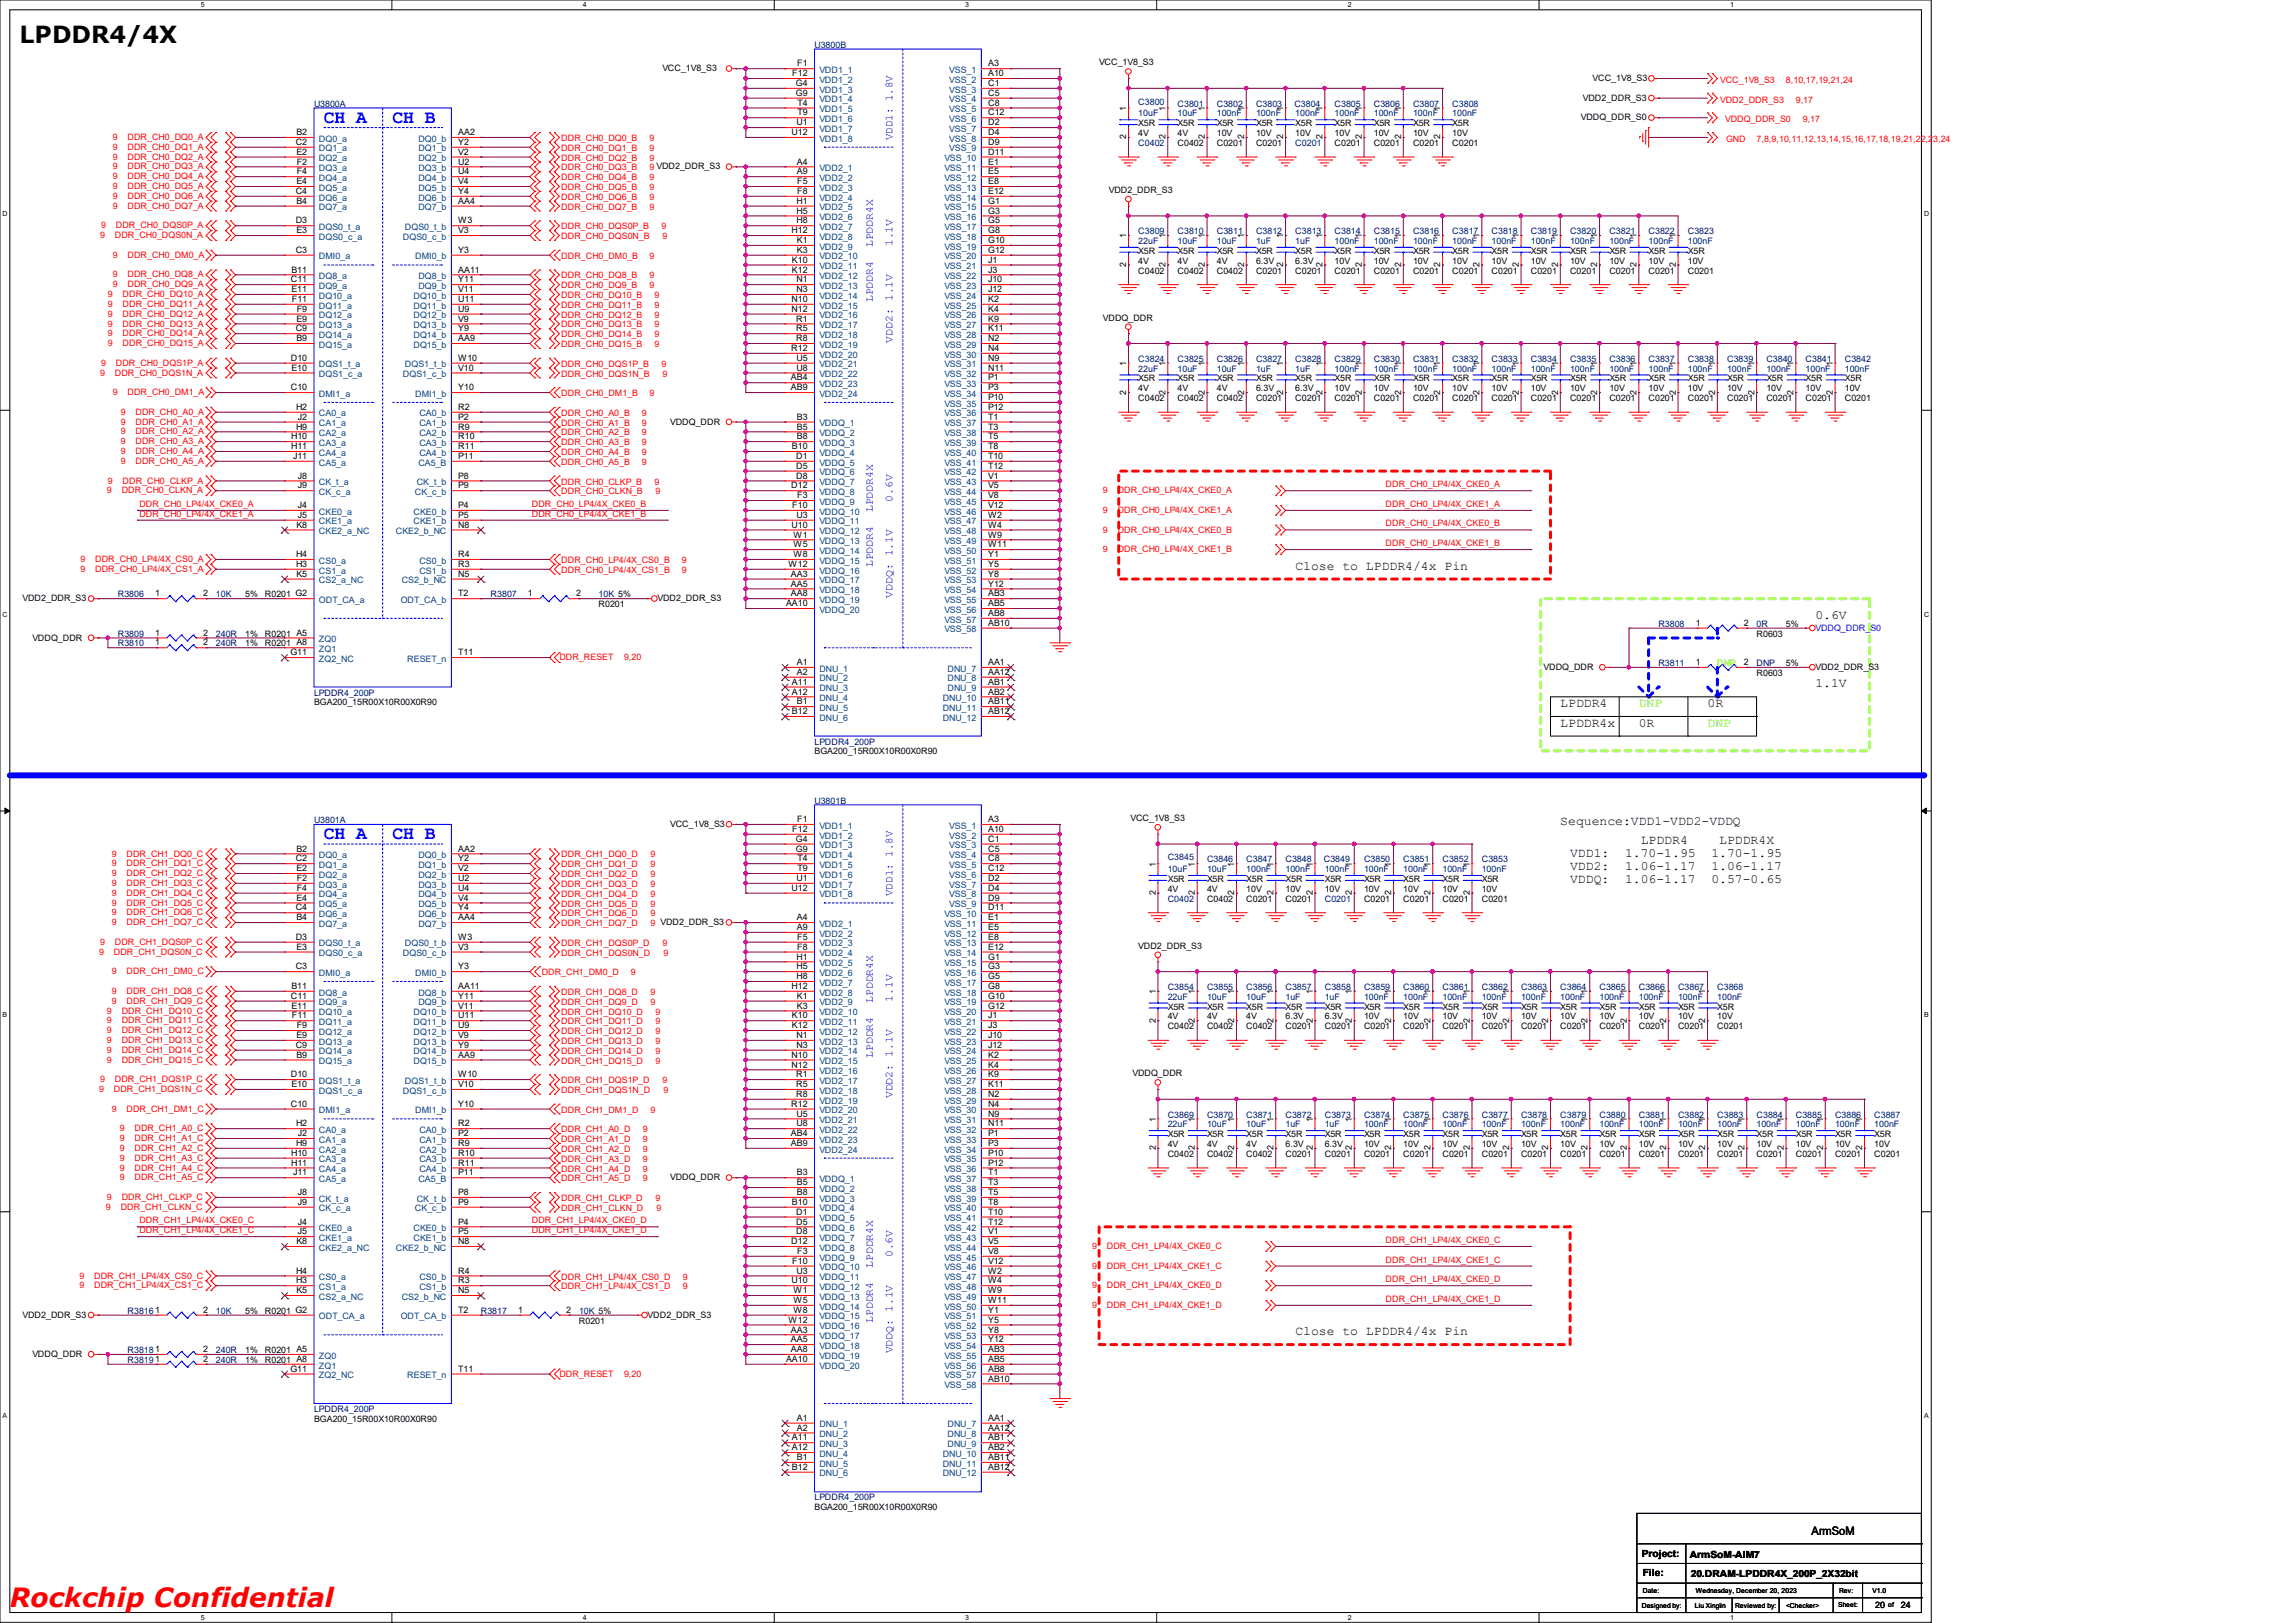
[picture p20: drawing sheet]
<svg xmlns="http://www.w3.org/2000/svg" width="297mm" height="210mm" viewBox="0 0 297 210" stroke-linecap="round" stroke-linejoin="round" font-family="sans-serif">
<defs><g id="words">
<text font-size="3.4" fill="#f00" x="1.3" y="207.9">Rockchip Confidential</text>
<text font-size="3" x="2.5" y="5.6">LPDDR4/4X</text>
<g font-size="2.4" fill="#00f">
<text x="41.9" y="15.9">CH A</text>
<text x="50.8" y="15.9">CH B</text>
<text x="41.9" y="108.6">CH A</text>
<text x="50.8" y="108.6">CH B</text>
</g>
<g font-size="1.7">
<text x="167.6" y="73.7">Close to LPDDR4/4x Pin</text>
<text x="234.9" y="80.1">0.6V</text>
<text x="234.9" y="88.9">1.1V</text>
<text x="201.9" y="94">LPDDR4x</text>
<text x="201.9" y="91.5">LPDDR4</text>
<text x="212.1" y="94">0R</text>
<text x="221" y="91.5">0R</text>
<text x="201.9" y="106.7">Sequence:VDD1-VDD2-VDDQ</text>
<text x="203.2" y="110.9">VDD1:</text>
<text x="203.2" y="112.6">VDD2:</text>
<text x="210.3" y="110.9">1.70-1.95</text>
<text x="210.3" y="112.6">1.06-1.17</text>
<text x="212.3" y="109.3">LPDDR4</text>
<text x="221.5" y="110.9">1.70-1.95</text>
<text x="221.5" y="112.6">1.06-1.17</text>
<text x="222.5" y="109.3">LPDDR4X</text>
<text x="203.2" y="114.2">VDDQ:</text>
<text x="210.3" y="114.2">1.06-1.17</text>
<text x="221.5" y="114.2">0.57-0.65</text>
<text x="167.6" y="172.8">Close to LPDDR4/4x Pin</text>
</g>
<g font-size="1.7" fill="#0f0">
<text x="212.1" y="91.5">DNP</text>
<text x="221" y="94">DNP</text>
</g>
<text font-size="1.5" x="234.4" y="198.6">ArmSoM</text>
<g font-size="1.4" fill="#00f">
<text x="115.5" y="18.2" transform="rotate(-90 115.5 18.2)">VDD1: 1.8V</text>
<text x="112.9" y="32" transform="rotate(-90 112.9 32)">LPDDR4X</text>
<text x="115.5" y="31.9" transform="rotate(-90 115.5 31.9)">1.1V</text>
<text x="112.9" y="39.1" transform="rotate(-90 112.9 39.1)">LPDDR4</text>
<text x="115.5" y="44.3" transform="rotate(-90 115.5 44.3)">VDD2: 1.1V</text>
<text x="115.5" y="64.9" transform="rotate(-90 115.5 64.9)">0.6V</text>
<text x="112.9" y="66.3" transform="rotate(-90 112.9 66.3)">LPDDR4X</text>
<text x="112.9" y="73.4" transform="rotate(-90 112.9 73.4)">LPDDR4</text>
<text x="115.5" y="77.3" transform="rotate(-90 115.5 77.3)">VDDQ: 1.1V</text>
<text x="115.5" y="116" transform="rotate(-90 115.5 116)">VDD1: 1.8V</text>
<text x="112.9" y="129.8" transform="rotate(-90 112.9 129.8)">LPDDR4X</text>
<text x="115.5" y="129.7" transform="rotate(-90 115.5 129.7)">1.1V</text>
<text x="112.9" y="136.9" transform="rotate(-90 112.9 136.9)">LPDDR4</text>
<text x="115.5" y="142.1" transform="rotate(-90 115.5 142.1)">VDD2: 1.1V</text>
<text x="112.9" y="164.1" transform="rotate(-90 112.9 164.1)">LPDDR4X</text>
<text x="115.5" y="162.7" transform="rotate(-90 115.5 162.7)">0.6V</text>
<text x="112.9" y="171.2" transform="rotate(-90 112.9 171.2)">LPDDR4</text>
<text x="115.5" y="175.1" transform="rotate(-90 115.5 175.1)">VDDQ: 1.1V</text>
</g>
<g font-size="1.3">
<text x="212.5" y="201.5">Project:</text>
<text x="212.6" y="204">File:</text>
<text x="218.7" y="201.6">ArmSoM-AIM7</text>
<text x="218.8" y="204.1">20.DRAM-LPDDR4X_200P_2X32bit</text>
</g>
<g font-size="1.1">
<text x="85.7" y="9.2">VCC_1V8_S3</text>
<text x="102.5" y="9.9">F12</text>
<text x="103" y="11.1">G4</text>
<text x="103.2" y="8.6">F1</text>
<text x="127.9" y="8.6">A3</text>
<text x="127.9" y="9.9">A10</text>
<text x="127.9" y="11.1">C1</text>
<text x="142.2" y="8.5">VCC_1V8_S3</text>
<text x="206.1" y="10.5">VCC_1V8_S3</text>
<text x="38.4" y="17.5">B2</text>
<text x="59.3" y="17.5">AA2</text>
<text x="102.4" y="17.5">U12</text>
<text x="103" y="12.4">G9</text>
<text x="103.1" y="16.2">U1</text>
<text x="103.2" y="13.7">T4</text>
<text x="103.2" y="14.9">T9</text>
<text x="127.9" y="12.4">C5</text>
<text x="127.9" y="13.7">C8</text>
<text x="127.9" y="14.9">C12</text>
<text x="127.9" y="16.2">D2</text>
<text x="127.9" y="17.5">D4</text>
<text x="145.8" y="14.4" transform="rotate(-90 145.8 14.4)">1</text>
<text x="147.3" y="16.3">X5R</text>
<text x="147.3" y="17.6">4V</text>
<text x="150.8" y="14.4" transform="rotate(-90 150.8 14.4)">1</text>
<text x="152.4" y="16.3">X5R</text>
<text x="152.4" y="17.6">4V</text>
<text x="155.9" y="14.4" transform="rotate(-90 155.9 14.4)">1</text>
<text x="157.5" y="16.3">X5R</text>
<text x="157.5" y="17.6">10V</text>
<text x="161" y="14.4" transform="rotate(-90 161 14.4)">1</text>
<text x="162.6" y="16.3">X5R</text>
<text x="162.6" y="17.6">10V</text>
<text x="166.1" y="14.4" transform="rotate(-90 166.1 14.4)">1</text>
<text x="167.6" y="16.3">X5R</text>
<text x="167.6" y="17.6">10V</text>
<text x="171.2" y="14.4" transform="rotate(-90 171.2 14.4)">1</text>
<text x="172.7" y="16.3">X5R</text>
<text x="172.7" y="17.6">10V</text>
<text x="176.2" y="14.4" transform="rotate(-90 176.2 14.4)">1</text>
<text x="177.8" y="16.3">X5R</text>
<text x="177.8" y="17.6">10V</text>
<text x="181.3" y="14.4" transform="rotate(-90 181.3 14.4)">1</text>
<text x="182.9" y="16.3">X5R</text>
<text x="182.9" y="17.6">10V</text>
<text x="186.4" y="14.4" transform="rotate(-90 186.4 14.4)">1</text>
<text x="188" y="16.3">X5R</text>
<text x="188" y="17.6">10V</text>
<text x="204.6" y="15.6">VDDQ_DDR_S0</text>
<text x="204.8" y="13">VDD2_DDR_S3</text>
<text x="38.3" y="18.8">C2</text>
<text x="38.4" y="23.8">E4</text>
<text x="38.4" y="20">E2</text>
<text x="38.4" y="22.6">F4</text>
<text x="38.4" y="21.3">F2</text>
<text x="59.3" y="18.8">Y2</text>
<text x="59.3" y="20">V2</text>
<text x="59.3" y="21.3">U2</text>
<text x="59.3" y="23.8">V4</text>
<text x="59.3" y="22.6">U4</text>
<text x="103.1" y="21.3">A4</text>
<text x="103.1" y="22.6">A9</text>
<text x="103.2" y="23.8">F5</text>
<text x="127.9" y="18.8">D9</text>
<text x="127.9" y="20">D11</text>
<text x="127.9" y="21.3">E1</text>
<text x="127.9" y="22.6">E5</text>
<text x="127.9" y="23.8">E8</text>
<text x="145.8" y="18" transform="rotate(-90 145.8 18)">2</text>
<text x="150.8" y="18" transform="rotate(-90 150.8 18)">2</text>
<text x="152.4" y="18.9">C0402</text>
<text x="155.9" y="18" transform="rotate(-90 155.9 18)">2</text>
<text x="157.5" y="18.9">C0201</text>
<text x="161" y="18" transform="rotate(-90 161 18)">2</text>
<text x="162.6" y="18.9">C0201</text>
<text x="166.1" y="18" transform="rotate(-90 166.1 18)">2</text>
<text x="171.2" y="18" transform="rotate(-90 171.2 18)">2</text>
<text x="172.7" y="18.9">C0201</text>
<text x="176.2" y="18" transform="rotate(-90 176.2 18)">2</text>
<text x="177.8" y="18.9">C0201</text>
<text x="181.3" y="18" transform="rotate(-90 181.3 18)">2</text>
<text x="182.9" y="18.9">C0201</text>
<text x="186.4" y="18" transform="rotate(-90 186.4 18)">2</text>
<text x="188" y="18.9">C0201</text>
<text x="38.3" y="25.1">C4</text>
<text x="38.3" y="28.9">D3</text>
<text x="38.4" y="26.4">B4</text>
<text x="59.3" y="28.9">W3</text>
<text x="59.3" y="25.1">Y4</text>
<text x="59.3" y="26.4">AA4</text>
<text x="103.1" y="26.4">H1</text>
<text x="103.1" y="27.6">H5</text>
<text x="103.1" y="28.9">H8</text>
<text x="103.2" y="25.1">F8</text>
<text x="127.9" y="25.1">E12</text>
<text x="127.9" y="26.4">G1</text>
<text x="127.9" y="27.6">G3</text>
<text x="127.9" y="28.9">G5</text>
<text x="143.5" y="25">VDD2_DDR_S3</text>
<text x="37.7" y="35.3">B11</text>
<text x="38.3" y="32.7">C3</text>
<text x="38.4" y="30.2">E3</text>
<text x="59.3" y="30.2">V3</text>
<text x="59.3" y="32.7">Y3</text>
<text x="59.3" y="35.3">AA11</text>
<text x="102.4" y="30.2">H12</text>
<text x="102.5" y="35.3">K12</text>
<text x="102.5" y="34">K10</text>
<text x="103.1" y="32.7">K3</text>
<text x="103.1" y="31.5">K1</text>
<text x="127.9" y="34">J1</text>
<text x="127.9" y="30.2">G8</text>
<text x="127.9" y="31.5">G10</text>
<text x="127.9" y="32.7">G12</text>
<text x="127.9" y="35.3">J3</text>
<text x="145.8" y="34.5" transform="rotate(-90 145.8 34.5)">2</text>
<text x="145.8" y="30.9" transform="rotate(-90 145.8 30.9)">1</text>
<text x="147.3" y="35.4">C0402</text>
<text x="147.3" y="32.9">X5R</text>
<text x="147.3" y="34.1">4V</text>
<text x="150.8" y="34.5" transform="rotate(-90 150.8 34.5)">2</text>
<text x="150.8" y="30.9" transform="rotate(-90 150.8 30.9)">1</text>
<text x="152.4" y="35.4">C0402</text>
<text x="152.4" y="32.9">X5R</text>
<text x="152.4" y="34.1">4V</text>
<text x="155.9" y="34.5" transform="rotate(-90 155.9 34.5)">2</text>
<text x="155.9" y="30.9" transform="rotate(-90 155.9 30.9)">1</text>
<text x="157.5" y="35.4">C0402</text>
<text x="157.5" y="32.9">X5R</text>
<text x="157.5" y="34.1">4V</text>
<text x="161" y="34.5" transform="rotate(-90 161 34.5)">2</text>
<text x="161" y="30.9" transform="rotate(-90 161 30.9)">1</text>
<text x="162.6" y="35.4">C0201</text>
<text x="162.6" y="32.9">X5R</text>
<text x="162.6" y="34.1">6.3V</text>
<text x="166.1" y="34.5" transform="rotate(-90 166.1 34.5)">2</text>
<text x="166.1" y="30.9" transform="rotate(-90 166.1 30.9)">1</text>
<text x="167.6" y="35.4">C0201</text>
<text x="167.6" y="32.9">X5R</text>
<text x="167.6" y="34.1">6.3V</text>
<text x="171.2" y="34.5" transform="rotate(-90 171.2 34.5)">2</text>
<text x="171.2" y="30.9" transform="rotate(-90 171.2 30.9)">1</text>
<text x="172.7" y="35.4">C0201</text>
<text x="172.7" y="32.9">X5R</text>
<text x="172.7" y="34.1">10V</text>
<text x="176.2" y="34.5" transform="rotate(-90 176.2 34.5)">2</text>
<text x="176.2" y="30.9" transform="rotate(-90 176.2 30.9)">1</text>
<text x="177.8" y="35.4">C0201</text>
<text x="177.8" y="32.9">X5R</text>
<text x="177.8" y="34.1">10V</text>
<text x="181.3" y="34.5" transform="rotate(-90 181.3 34.5)">2</text>
<text x="181.3" y="30.9" transform="rotate(-90 181.3 30.9)">1</text>
<text x="182.9" y="35.4">C0201</text>
<text x="182.9" y="32.9">X5R</text>
<text x="182.9" y="34.1">10V</text>
<text x="186.4" y="34.5" transform="rotate(-90 186.4 34.5)">2</text>
<text x="186.4" y="30.9" transform="rotate(-90 186.4 30.9)">1</text>
<text x="188" y="35.4">C0201</text>
<text x="188" y="32.9">X5R</text>
<text x="188" y="34.1">10V</text>
<text x="191.5" y="34.5" transform="rotate(-90 191.5 34.5)">2</text>
<text x="191.5" y="30.9" transform="rotate(-90 191.5 30.9)">1</text>
<text x="193" y="35.4">C0201</text>
<text x="193" y="32.9">X5R</text>
<text x="193" y="34.1">10V</text>
<text x="196.6" y="34.5" transform="rotate(-90 196.6 34.5)">2</text>
<text x="196.6" y="30.9" transform="rotate(-90 196.6 30.9)">1</text>
<text x="198.1" y="35.4">C0201</text>
<text x="198.1" y="32.9">X5R</text>
<text x="198.1" y="34.1">10V</text>
<text x="201.6" y="34.5" transform="rotate(-90 201.6 34.5)">2</text>
<text x="201.6" y="30.9" transform="rotate(-90 201.6 30.9)">1</text>
<text x="203.2" y="35.4">C0201</text>
<text x="203.2" y="32.9">X5R</text>
<text x="203.2" y="34.1">10V</text>
<text x="206.7" y="34.5" transform="rotate(-90 206.7 34.5)">2</text>
<text x="206.7" y="30.9" transform="rotate(-90 206.7 30.9)">1</text>
<text x="208.3" y="35.4">C0201</text>
<text x="208.3" y="32.9">X5R</text>
<text x="208.3" y="34.1">10V</text>
<text x="211.8" y="34.5" transform="rotate(-90 211.8 34.5)">2</text>
<text x="211.8" y="30.9" transform="rotate(-90 211.8 30.9)">1</text>
<text x="213.4" y="35.4">C0201</text>
<text x="213.4" y="32.9">X5R</text>
<text x="213.4" y="34.1">10V</text>
<text x="216.9" y="34.5" transform="rotate(-90 216.9 34.5)">2</text>
<text x="216.9" y="30.9" transform="rotate(-90 216.9 30.9)">1</text>
<text x="218.4" y="35.4">C0201</text>
<text x="218.4" y="32.9">X5R</text>
<text x="218.4" y="34.1">10V</text>
<text x="37.6" y="36.5">C11</text>
<text x="37.7" y="37.8">E11</text>
<text x="37.8" y="39.1">F11</text>
<text x="38.4" y="41.6">E9</text>
<text x="38.4" y="40.3">F9</text>
<text x="59.3" y="39.1">U11</text>
<text x="59.3" y="36.5">Y11</text>
<text x="59.3" y="41.6">V9</text>
<text x="59.3" y="40.3">U9</text>
<text x="59.3" y="37.8">V11</text>
<text x="102.4" y="40.3">N12</text>
<text x="102.4" y="39.1">N10</text>
<text x="103" y="41.6">R1</text>
<text x="103.1" y="37.8">N3</text>
<text x="103.1" y="36.5">N1</text>
<text x="127.9" y="36.5">J10</text>
<text x="127.9" y="39.1">K2</text>
<text x="127.9" y="41.6">K9</text>
<text x="127.9" y="37.8">J12</text>
<text x="127.9" y="40.3">K4</text>
<text x="142.7" y="41.5">VDDQ_DDR</text>
<text x="37.6" y="46.7">D10</text>
<text x="37.7" y="48">E10</text>
<text x="38.3" y="42.9">C9</text>
<text x="38.4" y="44.2">B9</text>
<text x="59.3" y="42.9">Y9</text>
<text x="59.3" y="46.7">W10</text>
<text x="59.3" y="44.2">AA9</text>
<text x="59.3" y="48">V10</text>
<text x="102.4" y="45.4">R12</text>
<text x="103" y="42.9">R5</text>
<text x="103" y="44.2">R8</text>
<text x="103.1" y="46.7">U5</text>
<text x="103.1" y="48">U8</text>
<text x="127.9" y="44.2">N2</text>
<text x="127.9" y="46.7">N9</text>
<text x="127.9" y="42.9">K11</text>
<text x="127.9" y="45.4">N4</text>
<text x="127.9" y="48">N11</text>
<text x="145.8" y="47.4" transform="rotate(-90 145.8 47.4)">1</text>
<text x="150.8" y="47.4" transform="rotate(-90 150.8 47.4)">1</text>
<text x="155.9" y="47.4" transform="rotate(-90 155.9 47.4)">1</text>
<text x="161" y="47.4" transform="rotate(-90 161 47.4)">1</text>
<text x="166.1" y="47.4" transform="rotate(-90 166.1 47.4)">1</text>
<text x="171.2" y="47.4" transform="rotate(-90 171.2 47.4)">1</text>
<text x="176.2" y="47.4" transform="rotate(-90 176.2 47.4)">1</text>
<text x="181.3" y="47.4" transform="rotate(-90 181.3 47.4)">1</text>
<text x="186.4" y="47.4" transform="rotate(-90 186.4 47.4)">1</text>
<text x="191.5" y="47.4" transform="rotate(-90 191.5 47.4)">1</text>
<text x="196.6" y="47.4" transform="rotate(-90 196.6 47.4)">1</text>
<text x="201.6" y="47.4" transform="rotate(-90 201.6 47.4)">1</text>
<text x="206.7" y="47.4" transform="rotate(-90 206.7 47.4)">1</text>
<text x="211.8" y="47.4" transform="rotate(-90 211.8 47.4)">1</text>
<text x="216.9" y="47.4" transform="rotate(-90 216.9 47.4)">1</text>
<text x="222" y="47.4" transform="rotate(-90 222 47.4)">1</text>
<text x="227" y="47.4" transform="rotate(-90 227 47.4)">1</text>
<text x="232.1" y="47.4" transform="rotate(-90 232.1 47.4)">1</text>
<text x="237.2" y="47.4" transform="rotate(-90 237.2 47.4)">1</text>
<text x="37.6" y="50.5">C10</text>
<text x="38.3" y="53">H2</text>
<text x="59.3" y="53">R2</text>
<text x="59.3" y="50.5">Y10</text>
<text x="102.4" y="49.2">AB4</text>
<text x="102.4" y="50.5">AB9</text>
<text x="127.9" y="49.2">P1</text>
<text x="127.9" y="50.5">P3</text>
<text x="127.9" y="51.8">P10</text>
<text x="127.9" y="53">P12</text>
<text x="145.8" y="51.1" transform="rotate(-90 145.8 51.1)">2</text>
<text x="147.3" y="51.9">C0402</text>
<text x="147.3" y="49.4">X5R</text>
<text x="147.3" y="50.6">4V</text>
<text x="150.8" y="51.1" transform="rotate(-90 150.8 51.1)">2</text>
<text x="152.4" y="51.9">C0402</text>
<text x="152.4" y="49.4">X5R</text>
<text x="152.4" y="50.6">4V</text>
<text x="155.9" y="51.1" transform="rotate(-90 155.9 51.1)">2</text>
<text x="157.5" y="51.9">C0402</text>
<text x="157.5" y="49.4">X5R</text>
<text x="157.5" y="50.6">4V</text>
<text x="161" y="51.1" transform="rotate(-90 161 51.1)">2</text>
<text x="162.6" y="51.9">C0201</text>
<text x="162.6" y="49.4">X5R</text>
<text x="162.6" y="50.6">6.3V</text>
<text x="166.1" y="51.1" transform="rotate(-90 166.1 51.1)">2</text>
<text x="167.6" y="51.9">C0201</text>
<text x="167.6" y="49.4">X5R</text>
<text x="167.6" y="50.6">6.3V</text>
<text x="171.2" y="51.1" transform="rotate(-90 171.2 51.1)">2</text>
<text x="172.7" y="51.9">C0201</text>
<text x="172.7" y="49.4">X5R</text>
<text x="172.7" y="50.6">10V</text>
<text x="176.2" y="51.1" transform="rotate(-90 176.2 51.1)">2</text>
<text x="177.8" y="51.9">C0201</text>
<text x="177.8" y="49.4">X5R</text>
<text x="177.8" y="50.6">10V</text>
<text x="181.3" y="51.1" transform="rotate(-90 181.3 51.1)">2</text>
<text x="182.9" y="51.9">C0201</text>
<text x="182.9" y="49.4">X5R</text>
<text x="182.9" y="50.6">10V</text>
<text x="186.4" y="51.1" transform="rotate(-90 186.4 51.1)">2</text>
<text x="188" y="51.9">C0201</text>
<text x="188" y="49.4">X5R</text>
<text x="188" y="50.6">10V</text>
<text x="191.5" y="51.1" transform="rotate(-90 191.5 51.1)">2</text>
<text x="193" y="51.9">C0201</text>
<text x="193" y="49.4">X5R</text>
<text x="193" y="50.6">10V</text>
<text x="196.6" y="51.1" transform="rotate(-90 196.6 51.1)">2</text>
<text x="198.1" y="51.9">C0201</text>
<text x="198.1" y="49.4">X5R</text>
<text x="198.1" y="50.6">10V</text>
<text x="201.6" y="51.1" transform="rotate(-90 201.6 51.1)">2</text>
<text x="203.2" y="51.9">C0201</text>
<text x="203.2" y="49.4">X5R</text>
<text x="203.2" y="50.6">10V</text>
<text x="206.7" y="51.1" transform="rotate(-90 206.7 51.1)">2</text>
<text x="208.3" y="51.9">C0201</text>
<text x="208.3" y="49.4">X5R</text>
<text x="208.3" y="50.6">10V</text>
<text x="211.8" y="51.1" transform="rotate(-90 211.8 51.1)">2</text>
<text x="213.4" y="51.9">C0201</text>
<text x="213.4" y="49.4">X5R</text>
<text x="213.4" y="50.6">10V</text>
<text x="216.9" y="51.1" transform="rotate(-90 216.9 51.1)">2</text>
<text x="218.4" y="51.9">C0201</text>
<text x="218.4" y="49.4">X5R</text>
<text x="218.4" y="50.6">10V</text>
<text x="222" y="51.1" transform="rotate(-90 222 51.1)">2</text>
<text x="223.5" y="51.9">C0201</text>
<text x="223.5" y="49.4">X5R</text>
<text x="223.5" y="50.6">10V</text>
<text x="227" y="51.1" transform="rotate(-90 227 51.1)">2</text>
<text x="228.6" y="51.9">C0201</text>
<text x="228.6" y="49.4">X5R</text>
<text x="228.6" y="50.6">10V</text>
<text x="232.1" y="51.1" transform="rotate(-90 232.1 51.1)">2</text>
<text x="233.7" y="51.9">C0201</text>
<text x="233.7" y="49.4">X5R</text>
<text x="233.7" y="50.6">10V</text>
<text x="237.2" y="51.1" transform="rotate(-90 237.2 51.1)">2</text>
<text x="238.8" y="51.9">C0201</text>
<text x="238.8" y="49.4">X5R</text>
<text x="238.8" y="50.6">10V</text>
<text x="37.7" y="58.1">H11</text>
<text x="37.7" y="56.9">H10</text>
<text x="37.9" y="59.4">J11</text>
<text x="38.3" y="55.6">H9</text>
<text x="38.6" y="54.3">J2</text>
<text x="59.3" y="54.3">P2</text>
<text x="59.3" y="55.6">R9</text>
<text x="59.3" y="56.9">R10</text>
<text x="59.3" y="59.4">P11</text>
<text x="59.3" y="58.1">R11</text>
<text x="86.7" y="55">VDDQ_DDR</text>
<text x="102.5" y="58.1">B10</text>
<text x="103" y="59.4">D1</text>
<text x="103.1" y="54.3">B3</text>
<text x="103.1" y="55.6">B5</text>
<text x="103.1" y="56.9">B8</text>
<text x="127.9" y="54.3">T1</text>
<text x="127.9" y="56.9">T5</text>
<text x="127.9" y="59.4">T10</text>
<text x="127.9" y="55.6">T3</text>
<text x="127.9" y="58.1">T8</text>
<text x="38.6" y="63.2">J9</text>
<text x="38.6" y="65.7">J4</text>
<text x="38.6" y="61.9">J8</text>
<text x="59.3" y="65.7">P4</text>
<text x="59.3" y="63.2">P9</text>
<text x="59.3" y="61.9">P8</text>
<text x="102.4" y="63.2">D12</text>
<text x="102.5" y="65.7">F10</text>
<text x="103" y="60.7">D5</text>
<text x="103" y="61.9">D8</text>
<text x="103.2" y="64.5">F3</text>
<text x="127.9" y="61.9">V1</text>
<text x="127.9" y="63.2">V5</text>
<text x="127.9" y="64.5">V8</text>
<text x="127.9" y="65.7">V12</text>
<text x="127.9" y="60.7">T12</text>
<text x="38.4" y="68.3">K8</text>
<text x="38.6" y="67">J5</text>
<text x="59.3" y="67">P5</text>
<text x="59.3" y="68.3">N8</text>
<text x="102.4" y="68.3">U10</text>
<text x="102.7" y="69.6">W1</text>
<text x="102.7" y="70.8">W5</text>
<text x="103.1" y="67">U3</text>
<text x="127.9" y="67">W2</text>
<text x="127.9" y="68.3">W4</text>
<text x="127.9" y="69.6">W9</text>
<text x="127.9" y="70.8">W11</text>
<text x="2.9" y="77.8">VDD2_DDR_S3</text>
<text x="20.1" y="77.2">1</text>
<text x="26.3" y="77.2">2</text>
<text x="31.7" y="77.3">5%</text>
<text x="34.3" y="77.3">R0201 G2</text>
<text x="38.3" y="72.1">H4</text>
<text x="38.3" y="73.4">H3</text>
<text x="38.4" y="74.6">K5</text>
<text x="59.3" y="77.2">T2</text>
<text x="59.3" y="73.4">R3</text>
<text x="59.3" y="72.1">R4</text>
<text x="59.3" y="74.6">N5</text>
<text x="68.3" y="77.2">1</text>
<text x="74.5" y="77.2">2</text>
<text x="85.1" y="77.8">VDD2_DDR_S3</text>
<text x="102.1" y="73.4">W12</text>
<text x="102.4" y="74.6">AA3</text>
<text x="102.4" y="77.2">AA8</text>
<text x="102.4" y="75.9">AA5</text>
<text x="102.7" y="72.1">W8</text>
<text x="127.9" y="72.1">Y1</text>
<text x="127.9" y="73.4">Y5</text>
<text x="127.9" y="74.6">Y8</text>
<text x="127.9" y="75.9">Y12</text>
<text x="127.9" y="77.2">AB3</text>
<text x="4.2" y="82.9">VDDQ_DDR</text>
<text x="20.1" y="83.5">1</text>
<text x="20.1" y="82.3">1</text>
<text x="26.3" y="83.5">2</text>
<text x="26.3" y="82.3">2</text>
<text x="31.7" y="83.7">1%</text>
<text x="31.7" y="82.4">1%</text>
<text x="34.3" y="83.7">R0201 A8</text>
<text x="34.3" y="82.4">R0201 A5</text>
<text x="77.5" y="78.6">R0201</text>
<text x="101.7" y="78.4">AA10</text>
<text x="127.9" y="78.4">AB5</text>
<text x="127.9" y="79.7">AB8</text>
<text x="127.9" y="81">AB10</text>
<text x="219.5" y="81">1</text>
<text x="225.7" y="81">2</text>
<text x="227.3" y="82.4">R0603</text>
<text x="231.1" y="81.1">5%</text>
<text x="37.6" y="84.8">G11</text>
<text x="59.3" y="84.8">T11</text>
<text x="102.5" y="88.6">A11</text>
<text x="102.5" y="89.9">A12</text>
<text x="103.1" y="87.3">A2</text>
<text x="103.1" y="86.1">A1</text>
<text x="127.9" y="86.1">AA1</text>
<text x="127.9" y="87.3">AA12</text>
<text x="127.9" y="88.6">AB1</text>
<text x="127.9" y="89.9">AB2</text>
<text x="199.8" y="86.7">VDDQ_DDR</text>
<text x="219.5" y="86.1">1</text>
<text x="225.7" y="86.1">2</text>
<text x="227.3" y="87.5">R0603</text>
<text x="231.1" y="86.2">5%</text>
<text x="234.9" y="86.7">VDD2_DDR_S3</text>
<text x="40.6" y="91.3">BGA200_15R00X10R00X0R90</text>
<text x="102.5" y="92.4">B12</text>
<text x="103.1" y="91.1">B1</text>
<text x="127.9" y="91.1">AB11</text>
<text x="127.9" y="92.4">AB12</text>
<text x="105.4" y="97.6">BGA200_15R00X10R00X0R90</text>
<text x="86.7" y="107">VCC_1V8_S3</text>
<text x="102.5" y="107.7">F12</text>
<text x="103.2" y="106.4">F1</text>
<text x="127.9" y="106.4">A3</text>
<text x="127.9" y="107.7">A10</text>
<text x="146.3" y="106.3">VCC_1V8_S3</text>
<text x="38.3" y="111.5">C2</text>
<text x="38.4" y="112.7">E2</text>
<text x="38.4" y="110.2">B2</text>
<text x="59.3" y="110.2">AA2</text>
<text x="59.3" y="111.5">Y2</text>
<text x="59.3" y="112.7">V2</text>
<text x="103" y="108.9">G4</text>
<text x="103" y="110.2">G9</text>
<text x="103.2" y="111.5">T4</text>
<text x="103.2" y="112.7">T9</text>
<text x="127.9" y="108.9">C1</text>
<text x="127.9" y="110.2">C5</text>
<text x="127.9" y="111.5">C8</text>
<text x="127.9" y="112.7">C12</text>
<text x="149.6" y="112.1" transform="rotate(-90 149.6 112.1)">1</text>
<text x="154.6" y="112.1" transform="rotate(-90 154.6 112.1)">1</text>
<text x="159.7" y="112.1" transform="rotate(-90 159.7 112.1)">1</text>
<text x="164.8" y="112.1" transform="rotate(-90 164.8 112.1)">1</text>
<text x="169.9" y="112.1" transform="rotate(-90 169.9 112.1)">1</text>
<text x="175" y="112.1" transform="rotate(-90 175 112.1)">1</text>
<text x="180" y="112.1" transform="rotate(-90 180 112.1)">1</text>
<text x="185.1" y="112.1" transform="rotate(-90 185.1 112.1)">1</text>
<text x="190.2" y="112.1" transform="rotate(-90 190.2 112.1)">1</text>
<text x="38.3" y="117.8">C4</text>
<text x="38.4" y="119.1">B4</text>
<text x="38.4" y="116.5">E4</text>
<text x="38.4" y="115.3">F4</text>
<text x="38.4" y="114">F2</text>
<text x="59.3" y="114">U2</text>
<text x="59.3" y="116.5">V4</text>
<text x="59.3" y="115.3">U4</text>
<text x="59.3" y="117.8">Y4</text>
<text x="59.3" y="119.1">AA4</text>
<text x="102.4" y="115.3">U12</text>
<text x="103.1" y="114">U1</text>
<text x="103.1" y="119.1">A4</text>
<text x="127.9" y="114">D2</text>
<text x="127.9" y="115.3">D4</text>
<text x="127.9" y="116.5">D9</text>
<text x="127.9" y="117.8">D11</text>
<text x="127.9" y="119.1">E1</text>
<text x="149.6" y="115.8" transform="rotate(-90 149.6 115.8)">2</text>
<text x="151.1" y="114.1">X5R</text>
<text x="151.1" y="115.4">4V</text>
<text x="154.6" y="115.8" transform="rotate(-90 154.6 115.8)">2</text>
<text x="156.2" y="116.7">C0402</text>
<text x="156.2" y="114.1">X5R</text>
<text x="156.2" y="115.4">4V</text>
<text x="159.7" y="115.8" transform="rotate(-90 159.7 115.8)">2</text>
<text x="161.3" y="116.7">C0201</text>
<text x="161.3" y="114.1">X5R</text>
<text x="161.3" y="115.4">10V</text>
<text x="164.8" y="115.8" transform="rotate(-90 164.8 115.8)">2</text>
<text x="166.4" y="116.7">C0201</text>
<text x="166.4" y="114.1">X5R</text>
<text x="166.4" y="115.4">10V</text>
<text x="169.9" y="115.8" transform="rotate(-90 169.9 115.8)">2</text>
<text x="171.4" y="114.1">X5R</text>
<text x="171.4" y="115.4">10V</text>
<text x="175" y="115.8" transform="rotate(-90 175 115.8)">2</text>
<text x="176.5" y="116.7">C0201</text>
<text x="176.5" y="114.1">X5R</text>
<text x="176.5" y="115.4">10V</text>
<text x="180" y="115.8" transform="rotate(-90 180 115.8)">2</text>
<text x="181.6" y="116.7">C0201</text>
<text x="181.6" y="114.1">X5R</text>
<text x="181.6" y="115.4">10V</text>
<text x="185.1" y="115.8" transform="rotate(-90 185.1 115.8)">2</text>
<text x="186.7" y="116.7">C0201</text>
<text x="186.7" y="114.1">X5R</text>
<text x="186.7" y="115.4">10V</text>
<text x="190.2" y="115.8" transform="rotate(-90 190.2 115.8)">2</text>
<text x="191.8" y="116.7">C0201</text>
<text x="191.8" y="114.1">X5R</text>
<text x="191.8" y="115.4">10V</text>
<text x="38.3" y="125.4">C3</text>
<text x="38.3" y="121.6">D3</text>
<text x="38.4" y="122.9">E3</text>
<text x="59.3" y="121.6">W3</text>
<text x="59.3" y="122.9">V3</text>
<text x="59.3" y="125.4">Y3</text>
<text x="103.1" y="124.2">H1</text>
<text x="103.1" y="125.4">H5</text>
<text x="103.1" y="120.4">A9</text>
<text x="103.2" y="121.6">F5</text>
<text x="103.2" y="122.9">F8</text>
<text x="127.9" y="120.4">E5</text>
<text x="127.9" y="121.6">E8</text>
<text x="127.9" y="122.9">E12</text>
<text x="127.9" y="124.2">G1</text>
<text x="127.9" y="125.4">G3</text>
<text x="147.3" y="122.8">VDD2_DDR_S3</text>
<text x="37.6" y="129.2">C11</text>
<text x="37.7" y="130.5">E11</text>
<text x="37.7" y="128">B11</text>
<text x="37.8" y="131.8">F11</text>
<text x="59.3" y="131.8">U11</text>
<text x="59.3" y="129.2">Y11</text>
<text x="59.3" y="130.5">V11</text>
<text x="59.3" y="128">AA11</text>
<text x="102.4" y="128">H12</text>
<text x="102.5" y="131.8">K10</text>
<text x="103.1" y="126.7">H8</text>
<text x="103.1" y="130.5">K3</text>
<text x="103.1" y="129.2">K1</text>
<text x="127.9" y="131.8">J1</text>
<text x="127.9" y="126.7">G5</text>
<text x="127.9" y="128">G8</text>
<text x="127.9" y="129.2">G10</text>
<text x="127.9" y="130.5">G12</text>
<text x="149.6" y="128.6" transform="rotate(-90 149.6 128.6)">1</text>
<text x="151.1" y="130.6">X5R</text>
<text x="151.1" y="131.9">4V</text>
<text x="154.6" y="128.6" transform="rotate(-90 154.6 128.6)">1</text>
<text x="156.2" y="130.6">X5R</text>
<text x="156.2" y="131.9">4V</text>
<text x="159.7" y="128.6" transform="rotate(-90 159.7 128.6)">1</text>
<text x="161.3" y="130.6">X5R</text>
<text x="161.3" y="131.9">4V</text>
<text x="164.8" y="128.6" transform="rotate(-90 164.8 128.6)">1</text>
<text x="166.4" y="130.6">X5R</text>
<text x="166.4" y="131.9">6.3V</text>
<text x="169.9" y="128.6" transform="rotate(-90 169.9 128.6)">1</text>
<text x="171.4" y="130.6">X5R</text>
<text x="171.4" y="131.9">6.3V</text>
<text x="175" y="128.6" transform="rotate(-90 175 128.6)">1</text>
<text x="176.5" y="130.6">X5R</text>
<text x="176.5" y="131.9">10V</text>
<text x="180" y="128.6" transform="rotate(-90 180 128.6)">1</text>
<text x="181.6" y="130.6">X5R</text>
<text x="181.6" y="131.9">10V</text>
<text x="185.1" y="128.6" transform="rotate(-90 185.1 128.6)">1</text>
<text x="186.7" y="130.6">X5R</text>
<text x="186.7" y="131.9">10V</text>
<text x="190.2" y="128.6" transform="rotate(-90 190.2 128.6)">1</text>
<text x="191.8" y="130.6">X5R</text>
<text x="191.8" y="131.9">10V</text>
<text x="195.3" y="128.6" transform="rotate(-90 195.3 128.6)">1</text>
<text x="196.8" y="130.6">X5R</text>
<text x="196.8" y="131.9">10V</text>
<text x="200.4" y="128.6" transform="rotate(-90 200.4 128.6)">1</text>
<text x="201.9" y="130.6">X5R</text>
<text x="201.9" y="131.9">10V</text>
<text x="205.4" y="128.6" transform="rotate(-90 205.4 128.6)">1</text>
<text x="207" y="130.6">X5R</text>
<text x="207" y="131.9">10V</text>
<text x="210.5" y="128.6" transform="rotate(-90 210.5 128.6)">1</text>
<text x="212.1" y="130.6">X5R</text>
<text x="212.1" y="131.9">10V</text>
<text x="215.6" y="128.6" transform="rotate(-90 215.6 128.6)">1</text>
<text x="217.2" y="130.6">X5R</text>
<text x="217.2" y="131.9">10V</text>
<text x="220.7" y="128.6" transform="rotate(-90 220.7 128.6)">1</text>
<text x="222.2" y="130.6">X5R</text>
<text x="222.2" y="131.9">10V</text>
<text x="38.3" y="135.6">C9</text>
<text x="38.4" y="136.9">B9</text>
<text x="38.4" y="134.3">E9</text>
<text x="38.4" y="133.1">F9</text>
<text x="59.3" y="135.6">Y9</text>
<text x="59.3" y="136.9">AA9</text>
<text x="59.3" y="134.3">V9</text>
<text x="59.3" y="133.1">U9</text>
<text x="102.4" y="136.9">N10</text>
<text x="102.5" y="133.1">K12</text>
<text x="103.1" y="135.6">N3</text>
<text x="103.1" y="134.3">N1</text>
<text x="127.9" y="134.3">J10</text>
<text x="127.9" y="136.9">K2</text>
<text x="127.9" y="133.1">J3</text>
<text x="127.9" y="135.6">J12</text>
<text x="149.6" y="132.3" transform="rotate(-90 149.6 132.3)">2</text>
<text x="151.1" y="133.2">C0402</text>
<text x="154.6" y="132.3" transform="rotate(-90 154.6 132.3)">2</text>
<text x="156.2" y="133.2">C0402</text>
<text x="159.7" y="132.3" transform="rotate(-90 159.7 132.3)">2</text>
<text x="161.3" y="133.2">C0402</text>
<text x="164.8" y="132.3" transform="rotate(-90 164.8 132.3)">2</text>
<text x="166.4" y="133.2">C0201</text>
<text x="169.9" y="132.3" transform="rotate(-90 169.9 132.3)">2</text>
<text x="171.4" y="133.2">C0201</text>
<text x="175" y="132.3" transform="rotate(-90 175 132.3)">2</text>
<text x="176.5" y="133.2">C0201</text>
<text x="180" y="132.3" transform="rotate(-90 180 132.3)">2</text>
<text x="181.6" y="133.2">C0201</text>
<text x="185.1" y="132.3" transform="rotate(-90 185.1 132.3)">2</text>
<text x="186.7" y="133.2">C0201</text>
<text x="190.2" y="132.3" transform="rotate(-90 190.2 132.3)">2</text>
<text x="191.8" y="133.2">C0201</text>
<text x="195.3" y="132.3" transform="rotate(-90 195.3 132.3)">2</text>
<text x="196.8" y="133.2">C0201</text>
<text x="200.4" y="132.3" transform="rotate(-90 200.4 132.3)">2</text>
<text x="201.9" y="133.2">C0201</text>
<text x="205.4" y="132.3" transform="rotate(-90 205.4 132.3)">2</text>
<text x="207" y="133.2">C0201</text>
<text x="210.5" y="132.3" transform="rotate(-90 210.5 132.3)">2</text>
<text x="212.1" y="133.2">C0201</text>
<text x="215.6" y="132.3" transform="rotate(-90 215.6 132.3)">2</text>
<text x="217.2" y="133.2">C0201</text>
<text x="220.7" y="132.3" transform="rotate(-90 220.7 132.3)">2</text>
<text x="222.2" y="133.2">C0201</text>
<text x="37.6" y="143.2">C10</text>
<text x="37.6" y="139.4">D10</text>
<text x="37.7" y="140.7">E10</text>
<text x="59.3" y="143.2">Y10</text>
<text x="59.3" y="139.4">W10</text>
<text x="59.3" y="140.7">V10</text>
<text x="102.4" y="143.2">R12</text>
<text x="102.4" y="138.1">N12</text>
<text x="103" y="140.7">R5</text>
<text x="103" y="141.9">R8</text>
<text x="103" y="139.4">R1</text>
<text x="127.9" y="139.4">K9</text>
<text x="127.9" y="141.9">N2</text>
<text x="127.9" y="138.1">K4</text>
<text x="127.9" y="140.7">K11</text>
<text x="127.9" y="143.2">N4</text>
<text x="146.6" y="139.3">VDDQ_DDR</text>
<text x="37.7" y="149.6">H10</text>
<text x="38.3" y="148.3">H9</text>
<text x="38.3" y="145.8">H2</text>
<text x="38.6" y="147">J2</text>
<text x="59.3" y="145.8">R2</text>
<text x="59.3" y="147">P2</text>
<text x="59.3" y="148.3">R9</text>
<text x="59.3" y="149.6">R10</text>
<text x="102.4" y="147">AB4</text>
<text x="102.4" y="148.3">AB9</text>
<text x="103.1" y="144.5">U5</text>
<text x="103.1" y="145.8">U8</text>
<text x="127.9" y="144.5">N9</text>
<text x="127.9" y="147">P1</text>
<text x="127.9" y="145.8">N11</text>
<text x="127.9" y="148.3">P3</text>
<text x="127.9" y="149.6">P10</text>
<text x="149.6" y="148.8" transform="rotate(-90 149.6 148.8)">2</text>
<text x="149.6" y="145.2" transform="rotate(-90 149.6 145.2)">1</text>
<text x="151.1" y="149.7">C0402</text>
<text x="151.1" y="147.2">X5R</text>
<text x="151.1" y="148.4">4V</text>
<text x="154.6" y="148.8" transform="rotate(-90 154.6 148.8)">2</text>
<text x="154.6" y="145.2" transform="rotate(-90 154.6 145.2)">1</text>
<text x="156.2" y="149.7">C0402</text>
<text x="156.2" y="147.2">X5R</text>
<text x="156.2" y="148.4">4V</text>
<text x="159.7" y="148.8" transform="rotate(-90 159.7 148.8)">2</text>
<text x="159.7" y="145.2" transform="rotate(-90 159.7 145.2)">1</text>
<text x="161.3" y="149.7">C0402</text>
<text x="161.3" y="147.2">X5R</text>
<text x="161.3" y="148.4">4V</text>
<text x="164.8" y="148.8" transform="rotate(-90 164.8 148.8)">2</text>
<text x="164.8" y="145.2" transform="rotate(-90 164.8 145.2)">1</text>
<text x="166.4" y="149.7">C0201</text>
<text x="166.4" y="147.2">X5R</text>
<text x="166.4" y="148.4">6.3V</text>
<text x="169.9" y="148.8" transform="rotate(-90 169.9 148.8)">2</text>
<text x="169.9" y="145.2" transform="rotate(-90 169.9 145.2)">1</text>
<text x="171.4" y="149.7">C0201</text>
<text x="171.4" y="147.2">X5R</text>
<text x="171.4" y="148.4">6.3V</text>
<text x="175" y="148.8" transform="rotate(-90 175 148.8)">2</text>
<text x="175" y="145.2" transform="rotate(-90 175 145.2)">1</text>
<text x="176.5" y="149.7">C0201</text>
<text x="176.5" y="147.2">X5R</text>
<text x="176.5" y="148.4">10V</text>
<text x="180" y="148.8" transform="rotate(-90 180 148.8)">2</text>
<text x="180" y="145.2" transform="rotate(-90 180 145.2)">1</text>
<text x="181.6" y="149.7">C0201</text>
<text x="181.6" y="147.2">X5R</text>
<text x="181.6" y="148.4">10V</text>
<text x="185.1" y="148.8" transform="rotate(-90 185.1 148.8)">2</text>
<text x="185.1" y="145.2" transform="rotate(-90 185.1 145.2)">1</text>
<text x="186.7" y="149.7">C0201</text>
<text x="186.7" y="147.2">X5R</text>
<text x="186.7" y="148.4">10V</text>
<text x="190.2" y="148.8" transform="rotate(-90 190.2 148.8)">2</text>
<text x="190.2" y="145.2" transform="rotate(-90 190.2 145.2)">1</text>
<text x="191.8" y="149.7">C0201</text>
<text x="191.8" y="147.2">X5R</text>
<text x="191.8" y="148.4">10V</text>
<text x="195.3" y="148.8" transform="rotate(-90 195.3 148.8)">2</text>
<text x="195.3" y="145.2" transform="rotate(-90 195.3 145.2)">1</text>
<text x="196.8" y="149.7">C0201</text>
<text x="196.8" y="147.2">X5R</text>
<text x="196.8" y="148.4">10V</text>
<text x="200.4" y="148.8" transform="rotate(-90 200.4 148.8)">2</text>
<text x="200.4" y="145.2" transform="rotate(-90 200.4 145.2)">1</text>
<text x="201.9" y="149.7">C0201</text>
<text x="201.9" y="147.2">X5R</text>
<text x="201.9" y="148.4">10V</text>
<text x="205.4" y="148.8" transform="rotate(-90 205.4 148.8)">2</text>
<text x="205.4" y="145.2" transform="rotate(-90 205.4 145.2)">1</text>
<text x="207" y="149.7">C0201</text>
<text x="207" y="147.2">X5R</text>
<text x="207" y="148.4">10V</text>
<text x="210.5" y="148.8" transform="rotate(-90 210.5 148.8)">2</text>
<text x="210.5" y="145.2" transform="rotate(-90 210.5 145.2)">1</text>
<text x="212.1" y="149.7">C0201</text>
<text x="212.1" y="147.2">X5R</text>
<text x="212.1" y="148.4">10V</text>
<text x="215.6" y="148.8" transform="rotate(-90 215.6 148.8)">2</text>
<text x="215.6" y="145.2" transform="rotate(-90 215.6 145.2)">1</text>
<text x="217.2" y="149.7">C0201</text>
<text x="217.2" y="147.2">X5R</text>
<text x="217.2" y="148.4">10V</text>
<text x="220.7" y="148.8" transform="rotate(-90 220.7 148.8)">2</text>
<text x="220.7" y="145.2" transform="rotate(-90 220.7 145.2)">1</text>
<text x="222.2" y="149.7">C0201</text>
<text x="222.2" y="147.2">X5R</text>
<text x="222.2" y="148.4">10V</text>
<text x="225.8" y="148.8" transform="rotate(-90 225.8 148.8)">2</text>
<text x="225.8" y="145.2" transform="rotate(-90 225.8 145.2)">1</text>
<text x="227.3" y="149.7">C0201</text>
<text x="227.3" y="147.2">X5R</text>
<text x="227.3" y="148.4">10V</text>
<text x="230.9" y="148.8" transform="rotate(-90 230.9 148.8)">2</text>
<text x="230.9" y="145.2" transform="rotate(-90 230.9 145.2)">1</text>
<text x="232.4" y="149.7">C0201</text>
<text x="232.4" y="147.2">X5R</text>
<text x="232.4" y="148.4">10V</text>
<text x="235.9" y="148.8" transform="rotate(-90 235.9 148.8)">2</text>
<text x="235.9" y="145.2" transform="rotate(-90 235.9 145.2)">1</text>
<text x="237.5" y="149.7">C0201</text>
<text x="237.5" y="147.2">X5R</text>
<text x="237.5" y="148.4">10V</text>
<text x="241" y="148.8" transform="rotate(-90 241 148.8)">2</text>
<text x="241" y="145.2" transform="rotate(-90 241 145.2)">1</text>
<text x="242.6" y="149.7">C0201</text>
<text x="242.6" y="147.2">X5R</text>
<text x="242.6" y="148.4">10V</text>
<text x="37.7" y="150.8">H11</text>
<text x="37.9" y="152.1">J11</text>
<text x="38.6" y="155.9">J9</text>
<text x="38.6" y="154.6">J8</text>
<text x="59.3" y="155.9">P9</text>
<text x="59.3" y="152.1">P11</text>
<text x="59.3" y="150.8">R11</text>
<text x="59.3" y="154.6">P8</text>
<text x="86.7" y="152.7">VDDQ_DDR</text>
<text x="102.5" y="155.9">B10</text>
<text x="103.1" y="152.1">B3</text>
<text x="103.1" y="153.4">B5</text>
<text x="103.1" y="154.6">B8</text>
<text x="127.9" y="152.1">T1</text>
<text x="127.9" y="154.6">T5</text>
<text x="127.9" y="153.4">T3</text>
<text x="127.9" y="155.9">T8</text>
<text x="127.9" y="150.8">P12</text>
<text x="38.4" y="161">K8</text>
<text x="38.6" y="158.5">J4</text>
<text x="38.6" y="159.7">J5</text>
<text x="59.3" y="159.7">P5</text>
<text x="59.3" y="158.5">P4</text>
<text x="59.3" y="161">N8</text>
<text x="102.4" y="161">D12</text>
<text x="103" y="157.2">D1</text>
<text x="103" y="158.5">D5</text>
<text x="103" y="159.7">D8</text>
<text x="127.9" y="157.2">T10</text>
<text x="127.9" y="159.7">V1</text>
<text x="127.9" y="161">V5</text>
<text x="127.9" y="158.5">T12</text>
<text x="38.3" y="164.8">H4</text>
<text x="38.3" y="166.1">H3</text>
<text x="38.4" y="167.3">K5</text>
<text x="59.3" y="166.1">R3</text>
<text x="59.3" y="164.8">R4</text>
<text x="59.3" y="167.3">N5</text>
<text x="102.4" y="166.1">U10</text>
<text x="102.5" y="163.5">F10</text>
<text x="102.7" y="167.3">W1</text>
<text x="103.1" y="164.8">U3</text>
<text x="103.2" y="162.3">F3</text>
<text x="127.9" y="162.3">V8</text>
<text x="127.9" y="163.5">V12</text>
<text x="127.9" y="164.8">W2</text>
<text x="127.9" y="166.1">W4</text>
<text x="127.9" y="167.3">W9</text>
<text x="2.9" y="170.5">VDD2_DDR_S3</text>
<text x="26.3" y="169.9">2</text>
<text x="31.7" y="170">5%</text>
<text x="34.3" y="170">R0201 G2</text>
<text x="59.3" y="169.9">T2</text>
<text x="67.1" y="169.9">1</text>
<text x="73.3" y="169.9">2</text>
<text x="74.9" y="171.3">R0201</text>
<text x="83.8" y="170.5">VDD2_DDR_S3</text>
<text x="102.1" y="171.2">W12</text>
<text x="102.4" y="172.4">AA3</text>
<text x="102.4" y="173.7">AA5</text>
<text x="102.7" y="169.9">W8</text>
<text x="102.7" y="168.6">W5</text>
<text x="127.9" y="168.6">W11</text>
<text x="127.9" y="169.9">Y1</text>
<text x="127.9" y="171.2">Y5</text>
<text x="127.9" y="172.4">Y8</text>
<text x="127.9" y="173.7">Y12</text>
<text x="4.2" y="175.6">VDDQ_DDR</text>
<text x="26.3" y="175">2</text>
<text x="26.3" y="176.2">2</text>
<text x="31.7" y="175.1">1%</text>
<text x="31.7" y="176.4">1%</text>
<text x="34.3" y="175.1">R0201 A5</text>
<text x="34.3" y="176.4">R0201 A8</text>
<text x="37.6" y="177.5">G11</text>
<text x="59.3" y="177.5">T11</text>
<text x="101.7" y="176.2">AA10</text>
<text x="102.4" y="175">AA8</text>
<text x="127.9" y="175">AB3</text>
<text x="127.9" y="176.2">AB5</text>
<text x="127.9" y="177.5">AB8</text>
<text x="127.9" y="178.8">AB10</text>
<text x="40.6" y="184">BGA200_15R00X10R00X0R90</text>
<text x="103.1" y="185.1">A2</text>
<text x="103.1" y="183.9">A1</text>
<text x="127.9" y="183.9">AA1</text>
<text x="127.9" y="185.1">AA12</text>
<text x="102.5" y="186.4">A11</text>
<text x="102.5" y="187.7">A12</text>
<text x="102.5" y="190.2">B12</text>
<text x="103.1" y="188.9">B1</text>
<text x="127.9" y="186.4">AB1</text>
<text x="127.9" y="187.7">AB2</text>
<text x="127.9" y="188.9">AB11</text>
<text x="127.9" y="190.2">AB12</text>
<text x="105.4" y="195.4">BGA200_15R00X10R00X0R90</text>
<text x="242.7" y="208.1">20</text>
<text x="246" y="208.1">24</text>
</g>
<g font-size="1.1" fill="#000080">
<text x="105.4" y="6.2">U3800B</text>
<text x="40.6" y="13.8">U3800A</text>
<text x="147.3" y="13.5">C3800</text>
<text x="147.3" y="15.1">10uF</text>
<text x="152.4" y="13.8">C3801</text>
<text x="152.4" y="15.1">10uF</text>
<text x="157.5" y="13.8">C3802</text>
<text x="157.5" y="15.1">100nF</text>
<text x="162.6" y="13.8">C3803</text>
<text x="162.6" y="15.1">100nF</text>
<text x="167.5" y="13.8">C3804</text>
<text x="167.6" y="15.1">100nF</text>
<text x="172.7" y="13.8">C3805</text>
<text x="172.7" y="15.1">100nF</text>
<text x="177.8" y="13.8">C3806</text>
<text x="177.8" y="15.1">100nF</text>
<text x="182.9" y="13.8">C3807</text>
<text x="182.9" y="15.1">100nF</text>
<text x="188" y="13.8">C3808</text>
<text x="188" y="15.1">100nF</text>
<text x="147.3" y="18.9">C0402</text>
<text x="167.6" y="18.9">C0201</text>
<text x="147.3" y="30.3">C3809</text>
<text x="147.3" y="31.6">22uF</text>
<text x="152.4" y="30.3">C3810</text>
<text x="152.4" y="31.6">10uF</text>
<text x="157.5" y="30.3">C3811</text>
<text x="157.5" y="31.6">10uF</text>
<text x="162.6" y="30.3">C3812</text>
<text x="162.6" y="31.6">1uF</text>
<text x="167.6" y="30.3">C3813</text>
<text x="167.6" y="31.6">1uF</text>
<text x="172.7" y="30.3">C3814</text>
<text x="172.7" y="31.6">100nF</text>
<text x="177.8" y="30.3">C3815</text>
<text x="177.8" y="31.6">100nF</text>
<text x="182.9" y="30.3">C3816</text>
<text x="182.9" y="31.6">100nF</text>
<text x="188" y="30.3">C3817</text>
<text x="188" y="31.6">100nF</text>
<text x="193" y="30.3">C3818</text>
<text x="193" y="31.6">100nF</text>
<text x="198.1" y="30.3">C3819</text>
<text x="198.1" y="31.6">100nF</text>
<text x="203.2" y="30.3">C3820</text>
<text x="203.2" y="31.6">100nF</text>
<text x="208.3" y="30.3">C3821</text>
<text x="208.3" y="31.6">100nF</text>
<text x="213.4" y="30.3">C3822</text>
<text x="213.4" y="31.6">100nF</text>
<text x="218.4" y="30.3">C3823</text>
<text x="218.4" y="31.6">100nF</text>
<text x="147.3" y="46.8">C3824</text>
<text x="152.4" y="46.8">C3825</text>
<text x="157.5" y="46.8">C3826</text>
<text x="162.6" y="46.8">C3827</text>
<text x="167.6" y="46.8">C3828</text>
<text x="172.7" y="46.8">C3829</text>
<text x="177.8" y="46.8">C3830</text>
<text x="182.9" y="46.8">C3831</text>
<text x="188" y="46.8">C3832</text>
<text x="193" y="46.8">C3833</text>
<text x="198.1" y="46.8">C3834</text>
<text x="203.2" y="46.8">C3835</text>
<text x="208.3" y="46.8">C3836</text>
<text x="213.4" y="46.8">C3837</text>
<text x="218.4" y="46.8">C3838</text>
<text x="223.5" y="46.8">C3839</text>
<text x="228.6" y="46.8">C3840</text>
<text x="233.7" y="46.8">C3841</text>
<text x="238.8" y="46.8">C3842</text>
<text x="147.3" y="48.1">22uF</text>
<text x="152.4" y="48.1">10uF</text>
<text x="157.5" y="48.1">10uF</text>
<text x="162.6" y="48.1">1uF</text>
<text x="167.6" y="48.1">1uF</text>
<text x="172.7" y="48.1">100nF</text>
<text x="177.8" y="48.1">100nF</text>
<text x="182.9" y="48.1">100nF</text>
<text x="188" y="48.1">100nF</text>
<text x="193" y="48.1">100nF</text>
<text x="198.1" y="48.1">100nF</text>
<text x="203.2" y="48.1">100nF</text>
<text x="208.3" y="48.1">100nF</text>
<text x="213.4" y="48.1">100nF</text>
<text x="218.4" y="48.1">100nF</text>
<text x="223.5" y="48.1">100nF</text>
<text x="228.6" y="48.1">100nF</text>
<text x="233.7" y="48.1">100nF</text>
<text x="238.8" y="48.1">100nF</text>
<text x="15.2" y="77.3">R3806</text>
<text x="27.9" y="77.3">10K</text>
<text x="63.5" y="77.3">R3807</text>
<text x="77.5" y="77.3">10K 5%</text>
<text x="15.2" y="83.7">R3810</text>
<text x="15.2" y="82.4">R3809</text>
<text x="27.9" y="83.7">240R</text>
<text x="27.9" y="82.4">240R</text>
<text x="214.6" y="81.1">R3808</text>
<text x="227.3" y="81.1">0R</text>
<text x="214.6" y="86.2">R3811</text>
<text x="227.3" y="86.2">DNP</text>
<text x="40.6" y="90">LPDDR4_200P</text>
<text x="105.4" y="96.4">LPDDR4_200P</text>
<text x="40.6" y="106.5">U3801A</text>
<text x="105.4" y="104">U3801B</text>
<text x="151.1" y="111.3">C3845</text>
<text x="151.1" y="112.9">10uF</text>
<text x="156.2" y="111.6">C3846</text>
<text x="156.2" y="112.9">10uF</text>
<text x="161.3" y="111.6">C3847</text>
<text x="161.3" y="112.9">100nF</text>
<text x="166.4" y="111.6">C3848</text>
<text x="166.4" y="112.9">100nF</text>
<text x="171.3" y="111.6">C3849</text>
<text x="171.4" y="112.9">100nF</text>
<text x="176.5" y="111.6">C3850</text>
<text x="176.5" y="112.9">100nF</text>
<text x="181.6" y="111.6">C3851</text>
<text x="181.6" y="112.9">100nF</text>
<text x="186.7" y="111.6">C3852</text>
<text x="186.7" y="112.9">100nF</text>
<text x="191.8" y="111.6">C3853</text>
<text x="191.8" y="112.9">100nF</text>
<text x="151.1" y="116.7">C0402</text>
<text x="171.4" y="116.7">C0201</text>
<text x="151.1" y="128.1">C3854</text>
<text x="151.1" y="129.4">22uF</text>
<text x="156.2" y="128.1">C3855</text>
<text x="156.2" y="129.4">10uF</text>
<text x="161.3" y="128.1">C3856</text>
<text x="161.3" y="129.4">10uF</text>
<text x="166.4" y="128.1">C3857</text>
<text x="166.4" y="129.4">1uF</text>
<text x="171.4" y="128.1">C3858</text>
<text x="171.4" y="129.4">1uF</text>
<text x="176.5" y="128.1">C3859</text>
<text x="176.5" y="129.4">100nF</text>
<text x="181.6" y="128.1">C3860</text>
<text x="181.6" y="129.4">100nF</text>
<text x="186.7" y="128.1">C3861</text>
<text x="186.7" y="129.4">100nF</text>
<text x="191.8" y="128.1">C3862</text>
<text x="191.8" y="129.4">100nF</text>
<text x="196.8" y="128.1">C3863</text>
<text x="196.8" y="129.4">100nF</text>
<text x="201.9" y="128.1">C3864</text>
<text x="201.9" y="129.4">100nF</text>
<text x="207" y="128.1">C3865</text>
<text x="207" y="129.4">100nF</text>
<text x="212.1" y="128.1">C3866</text>
<text x="212.1" y="129.4">100nF</text>
<text x="217.2" y="128.1">C3867</text>
<text x="217.2" y="129.4">100nF</text>
<text x="222.2" y="128.1">C3868</text>
<text x="222.2" y="129.4">100nF</text>
<text x="151.1" y="144.6">C3869</text>
<text x="151.1" y="145.9">22uF</text>
<text x="156.2" y="144.6">C3870</text>
<text x="156.2" y="145.9">10uF</text>
<text x="161.3" y="144.6">C3871</text>
<text x="161.3" y="145.9">10uF</text>
<text x="166.4" y="144.6">C3872</text>
<text x="166.4" y="145.9">1uF</text>
<text x="171.4" y="144.6">C3873</text>
<text x="171.4" y="145.9">1uF</text>
<text x="176.5" y="144.6">C3874</text>
<text x="176.5" y="145.9">100nF</text>
<text x="181.6" y="144.6">C3875</text>
<text x="181.6" y="145.9">100nF</text>
<text x="186.7" y="144.6">C3876</text>
<text x="186.7" y="145.9">100nF</text>
<text x="191.8" y="144.6">C3877</text>
<text x="191.8" y="145.9">100nF</text>
<text x="196.8" y="144.6">C3878</text>
<text x="196.8" y="145.9">100nF</text>
<text x="201.9" y="144.6">C3879</text>
<text x="201.9" y="145.9">100nF</text>
<text x="207" y="144.6">C3880</text>
<text x="207" y="145.9">100nF</text>
<text x="212.1" y="144.6">C3881</text>
<text x="212.1" y="145.9">100nF</text>
<text x="217.2" y="144.6">C3882</text>
<text x="217.2" y="145.9">100nF</text>
<text x="222.2" y="144.6">C3883</text>
<text x="222.2" y="145.9">100nF</text>
<text x="227.3" y="144.6">C3884</text>
<text x="227.3" y="145.9">100nF</text>
<text x="232.4" y="144.6">C3885</text>
<text x="232.4" y="145.9">100nF</text>
<text x="237.5" y="144.6">C3886</text>
<text x="237.5" y="145.9">100nF</text>
<text x="242.6" y="144.6">C3887</text>
<text x="242.6" y="145.9">100nF</text>
<text x="16.5" y="170">R38161</text>
<text x="27.9" y="170">10K</text>
<text x="62.2" y="170">R3817</text>
<text x="74.9" y="170">10K 5%</text>
<text x="16.5" y="175.1">R38181</text>
<text x="16.5" y="176.4">R38191</text>
<text x="27.9" y="175.1">240R</text>
<text x="27.9" y="176.4">240R</text>
<text x="40.6" y="182.7">LPDDR4_200P</text>
<text x="105.4" y="194.1">LPDDR4_200P</text>
</g>
<g font-size="1.1" fill="#004080">
<text x="106" y="9.4">VDD1_1</text>
<text x="106" y="10.7">VDD1_2</text>
<text x="106" y="12">VDD1_3</text>
<text x="122.8" y="9.4">VSS_1</text>
<text x="122.8" y="10.7">VSS_2</text>
<text x="122.8" y="12">VSS_3</text>
<text x="106" y="13.3">VDD1_4</text>
<text x="106" y="17.1">VDD1_7</text>
<text x="106" y="14.5">VDD1_5</text>
<text x="106" y="15.8">VDD1_6</text>
<text x="122.8" y="13.3">VSS_4</text>
<text x="122.8" y="14.5">VSS_5</text>
<text x="122.8" y="15.8">VSS_6</text>
<text x="122.8" y="17.1">VSS_7</text>
<text x="41.3" y="23.4">DQ4_a</text>
<text x="41.3" y="22.1">DQ3_a</text>
<text x="41.3" y="20.9">DQ2_a</text>
<text x="41.3" y="19.6">DQ1_a</text>
<text x="41.3" y="18.3">DQ0_a</text>
<text x="54.1" y="18.3">DQ0_b</text>
<text x="54.1" y="19.6">DQ1_b</text>
<text x="54.1" y="20.9">DQ2_b</text>
<text x="54.1" y="22.1">DQ3_b</text>
<text x="54.1" y="23.4">DQ4_b</text>
<text x="106" y="22.1">VDD2_1</text>
<text x="106" y="23.4">VDD2_2</text>
<text x="106" y="18.3">VDD1_8</text>
<text x="122.2" y="20.9">VSS_10</text>
<text x="122.2" y="22.1">VSS_11</text>
<text x="122.2" y="23.4">VSS_12</text>
<text x="122.8" y="18.3">VSS_8</text>
<text x="122.8" y="19.6">VSS_9</text>
<text x="41.3" y="27.2">DQ7_a</text>
<text x="41.3" y="26">DQ6_a</text>
<text x="41.3" y="24.7">DQ5_a</text>
<text x="41.3" y="29.8">DQS0_t_a</text>
<text x="52.4" y="29.8">DQS0_t_b</text>
<text x="54.1" y="24.7">DQ5_b</text>
<text x="54.1" y="26">DQ6_b</text>
<text x="54.1" y="27.2">DQ7_b</text>
<text x="106" y="24.7">VDD2_3</text>
<text x="106" y="26">VDD2_4</text>
<text x="106" y="27.2">VDD2_5</text>
<text x="106" y="28.5">VDD2_6</text>
<text x="106" y="29.8">VDD2_7</text>
<text x="122.2" y="24.7">VSS_13</text>
<text x="122.2" y="26">VSS_14</text>
<text x="122.2" y="27.2">VSS_15</text>
<text x="122.2" y="28.5">VSS_16</text>
<text x="122.2" y="29.8">VSS_17</text>
<text x="41.3" y="33.6">DMI0_a</text>
<text x="41.3" y="31">DQS0_c_a</text>
<text x="52.2" y="31">DQS0_c_b</text>
<text x="53.7" y="33.6">DMI0_b</text>
<text x="106" y="31">VDD2_8</text>
<text x="106" y="33.6">VDD2_10</text>
<text x="106" y="32.3">VDD2_9</text>
<text x="106" y="34.8">VDD2_11</text>
<text x="122.2" y="34.8">VSS_21</text>
<text x="122.2" y="31">VSS_18</text>
<text x="122.2" y="32.3">VSS_19</text>
<text x="122.2" y="33.6">VSS_20</text>
<text x="41.3" y="38.7">DQ10_a</text>
<text x="41.3" y="36.1">DQ8_a</text>
<text x="41.3" y="41.2">DQ12_a</text>
<text x="41.3" y="39.9">DQ11_a</text>
<text x="41.3" y="37.4">DQ9_a</text>
<text x="53.5" y="39.9">DQ11_b</text>
<text x="53.5" y="41.2">DQ12_b</text>
<text x="53.5" y="38.7">DQ10_b</text>
<text x="54.1" y="37.4">DQ9_b</text>
<text x="54.1" y="36.1">DQ8_b</text>
<text x="106" y="36.1">VDD2_12</text>
<text x="106" y="38.7">VDD2_14</text>
<text x="106" y="41.2">VDD2_16</text>
<text x="106" y="37.4">VDD2_13</text>
<text x="106" y="39.9">VDD2_15</text>
<text x="122.2" y="37.4">VSS_23</text>
<text x="122.2" y="39.9">VSS_25</text>
<text x="122.2" y="36.1">VSS_22</text>
<text x="122.2" y="38.7">VSS_24</text>
<text x="122.2" y="41.2">VSS_26</text>
<text x="41.3" y="45">DQ15_a</text>
<text x="41.3" y="42.5">DQ13_a</text>
<text x="41.3" y="43.7">DQ14_a</text>
<text x="41.3" y="47.5">DQS1_t_a</text>
<text x="52.4" y="47.5">DQS1_t_b</text>
<text x="53.5" y="43.7">DQ14_b</text>
<text x="53.5" y="45">DQ15_b</text>
<text x="53.5" y="42.5">DQ13_b</text>
<text x="106" y="43.7">VDD2_18</text>
<text x="106" y="45">VDD2_19</text>
<text x="106" y="46.3">VDD2_20</text>
<text x="106" y="42.5">VDD2_17</text>
<text x="106" y="47.5">VDD2_21</text>
<text x="122.2" y="42.5">VSS_27</text>
<text x="122.2" y="45">VSS_29</text>
<text x="122.2" y="47.5">VSS_31</text>
<text x="122.2" y="43.7">VSS_28</text>
<text x="122.2" y="46.3">VSS_30</text>
<text x="41.3" y="51.4">DMI1_a</text>
<text x="41.3" y="48.8">DQS1_c_a</text>
<text x="41.3" y="53.9">CA0_a</text>
<text x="52.2" y="48.8">DQS1_c_b</text>
<text x="53.7" y="51.4">DMI1_b</text>
<text x="54.3" y="53.9">CA0_b</text>
<text x="106" y="48.8">VDD2_22</text>
<text x="106" y="50.1">VDD2_23</text>
<text x="106" y="51.4">VDD2_24</text>
<text x="122.2" y="50.1">VSS_33</text>
<text x="122.2" y="48.8">VSS_32</text>
<text x="122.2" y="51.4">VSS_34</text>
<text x="122.2" y="52.6">VSS_35</text>
<text x="122.2" y="53.9">VSS_36</text>
<text x="41.3" y="59">CA4_a</text>
<text x="41.3" y="57.7">CA3_a</text>
<text x="41.3" y="56.4">CA2_a</text>
<text x="41.3" y="55.2">CA1_a</text>
<text x="54.3" y="55.2">CA1_b</text>
<text x="54.3" y="56.4">CA2_b</text>
<text x="54.3" y="57.7">CA3_b</text>
<text x="54.3" y="59">CA4_b</text>
<text x="106" y="55.2">VDDQ_1</text>
<text x="106" y="56.4">VDDQ_2</text>
<text x="106" y="57.7">VDDQ_3</text>
<text x="106" y="59">VDDQ_4</text>
<text x="122.2" y="55.2">VSS_37</text>
<text x="122.2" y="57.7">VSS_39</text>
<text x="122.2" y="56.4">VSS_38</text>
<text x="122.2" y="59">VSS_40</text>
<text x="41.3" y="60.2">CA5_a</text>
<text x="41.3" y="64.1">CK_c_a</text>
<text x="41.3" y="62.8">CK_t_a</text>
<text x="53.7" y="64.1">CK_c_b</text>
<text x="53.9" y="62.8">CK_t_b</text>
<text x="54.1" y="60.2">CA5_B</text>
<text x="106" y="60.2">VDDQ_5</text>
<text x="106" y="61.5">VDDQ_6</text>
<text x="106" y="62.8">VDDQ_7</text>
<text x="106" y="64.1">VDDQ_8</text>
<text x="106" y="65.3">VDDQ_9</text>
<text x="122.2" y="60.2">VSS_41</text>
<text x="122.2" y="62.8">VSS_43</text>
<text x="122.2" y="64.1">VSS_44</text>
<text x="122.2" y="65.3">VSS_45</text>
<text x="122.2" y="61.5">VSS_42</text>
<text x="41.3" y="66.6">CKE0_a</text>
<text x="41.3" y="67.9">CKE1_a</text>
<text x="41.3" y="69.1">CKE2_a_NC</text>
<text x="51.2" y="69.1">CKE2_b_NC</text>
<text x="53.5" y="67.9">CKE1_b</text>
<text x="53.5" y="66.6">CKE0_b</text>
<text x="106" y="67.9">VDDQ_11</text>
<text x="106" y="70.4">VDDQ_13</text>
<text x="106" y="66.6">VDDQ_10</text>
<text x="106" y="69.1">VDDQ_12</text>
<text x="106" y="71.7">VDDQ_14</text>
<text x="122.2" y="66.6">VSS_46</text>
<text x="122.2" y="67.9">VSS_47</text>
<text x="122.2" y="69.1">VSS_48</text>
<text x="122.2" y="70.4">VSS_49</text>
<text x="122.2" y="71.7">VSS_50</text>
<text x="41.3" y="72.9">CS0_a</text>
<text x="41.3" y="74.2">CS1_a</text>
<text x="41.3" y="75.5">CS2_a_NC</text>
<text x="52" y="75.5">CS2_b_NC</text>
<text x="54.3" y="74.2">CS1_b</text>
<text x="54.3" y="72.9">CS0_b</text>
<text x="106" y="72.9">VDDQ_15</text>
<text x="106" y="75.5">VDDQ_17</text>
<text x="106" y="74.2">VDDQ_16</text>
<text x="106" y="76.8">VDDQ_18</text>
<text x="122.2" y="72.9">VSS_51</text>
<text x="122.2" y="74.2">VSS_52</text>
<text x="122.2" y="75.5">VSS_53</text>
<text x="122.2" y="76.8">VSS_54</text>
<text x="41.3" y="83.1">ZQ0</text>
<text x="41.3" y="78">ODT_CA_a</text>
<text x="51.9" y="78">ODT_CA_b</text>
<text x="106" y="78">VDDQ_19</text>
<text x="106" y="79.3">VDDQ_20</text>
<text x="122.2" y="78">VSS_55</text>
<text x="122.2" y="79.3">VSS_56</text>
<text x="122.2" y="80.6">VSS_57</text>
<text x="122.2" y="81.8">VSS_58</text>
<text x="41.3" y="84.4">ZQ1</text>
<text x="41.3" y="85.6">ZQ2_NC</text>
<text x="52.7" y="85.6">RESET_n</text>
<text x="106" y="88.2">DNU_2</text>
<text x="106" y="89.5">DNU_3</text>
<text x="106" y="86.9">DNU_1</text>
<text x="122.6" y="86.9">DNU_7</text>
<text x="122.6" y="88.2">DNU_8</text>
<text x="122.6" y="89.5">DNU_9</text>
<text x="106" y="90.7">DNU_4</text>
<text x="106" y="92">DNU_5</text>
<text x="106" y="93.3">DNU_6</text>
<text x="122" y="90.7">DNU_10</text>
<text x="122" y="92">DNU_11</text>
<text x="122" y="93.3">DNU_12</text>
<text x="106" y="107.2">VDD1_1</text>
<text x="122.8" y="107.2">VSS_1</text>
<text x="41.3" y="113.6">DQ2_a</text>
<text x="41.3" y="112.3">DQ1_a</text>
<text x="41.3" y="111">DQ0_a</text>
<text x="54.1" y="111">DQ0_b</text>
<text x="54.1" y="112.3">DQ1_b</text>
<text x="54.1" y="113.6">DQ2_b</text>
<text x="106" y="108.5">VDD1_2</text>
<text x="106" y="109.8">VDD1_3</text>
<text x="106" y="111">VDD1_4</text>
<text x="106" y="112.3">VDD1_5</text>
<text x="106" y="113.6">VDD1_6</text>
<text x="122.8" y="108.5">VSS_2</text>
<text x="122.8" y="109.8">VSS_3</text>
<text x="122.8" y="111">VSS_4</text>
<text x="122.8" y="112.3">VSS_5</text>
<text x="122.8" y="113.6">VSS_6</text>
<text x="41.3" y="119.9">DQ7_a</text>
<text x="41.3" y="118.7">DQ6_a</text>
<text x="41.3" y="117.4">DQ5_a</text>
<text x="41.3" y="116.1">DQ4_a</text>
<text x="41.3" y="114.9">DQ3_a</text>
<text x="54.1" y="114.9">DQ3_b</text>
<text x="54.1" y="117.4">DQ5_b</text>
<text x="54.1" y="116.1">DQ4_b</text>
<text x="54.1" y="118.7">DQ6_b</text>
<text x="54.1" y="119.9">DQ7_b</text>
<text x="106" y="119.9">VDD2_1</text>
<text x="106" y="114.9">VDD1_7</text>
<text x="106" y="116.1">VDD1_8</text>
<text x="122.2" y="118.7">VSS_10</text>
<text x="122.2" y="119.9">VSS_11</text>
<text x="122.8" y="114.9">VSS_7</text>
<text x="122.8" y="116.1">VSS_8</text>
<text x="122.8" y="117.4">VSS_9</text>
<text x="41.3" y="123.7">DQS0_c_a</text>
<text x="41.3" y="122.5">DQS0_t_a</text>
<text x="52.2" y="123.7">DQS0_c_b</text>
<text x="52.4" y="122.5">DQS0_t_b</text>
<text x="106" y="121.2">VDD2_2</text>
<text x="106" y="122.5">VDD2_3</text>
<text x="106" y="123.7">VDD2_4</text>
<text x="106" y="125">VDD2_5</text>
<text x="122.2" y="121.2">VSS_12</text>
<text x="122.2" y="122.5">VSS_13</text>
<text x="122.2" y="123.7">VSS_14</text>
<text x="122.2" y="125">VSS_15</text>
<text x="41.3" y="131.4">DQ10_a</text>
<text x="41.3" y="128.8">DQ8_a</text>
<text x="41.3" y="130.1">DQ9_a</text>
<text x="41.3" y="126.3">DMI0_a</text>
<text x="53.5" y="131.4">DQ10_b</text>
<text x="53.7" y="126.3">DMI0_b</text>
<text x="54.1" y="130.1">DQ9_b</text>
<text x="54.1" y="128.8">DQ8_b</text>
<text x="106" y="128.8">VDD2_8</text>
<text x="106" y="131.4">VDD2_10</text>
<text x="106" y="126.3">VDD2_6</text>
<text x="106" y="127.6">VDD2_7</text>
<text x="106" y="130.1">VDD2_9</text>
<text x="122.2" y="126.3">VSS_16</text>
<text x="122.2" y="127.6">VSS_17</text>
<text x="122.2" y="128.8">VSS_18</text>
<text x="122.2" y="130.1">VSS_19</text>
<text x="122.2" y="131.4">VSS_20</text>
<text x="41.3" y="137.7">DQ15_a</text>
<text x="41.3" y="135.2">DQ13_a</text>
<text x="41.3" y="136.4">DQ14_a</text>
<text x="41.3" y="133.9">DQ12_a</text>
<text x="41.3" y="132.6">DQ11_a</text>
<text x="53.5" y="136.4">DQ14_b</text>
<text x="53.5" y="132.6">DQ11_b</text>
<text x="53.5" y="137.7">DQ15_b</text>
<text x="53.5" y="135.2">DQ13_b</text>
<text x="53.5" y="133.9">DQ12_b</text>
<text x="106" y="133.9">VDD2_12</text>
<text x="106" y="136.4">VDD2_14</text>
<text x="106" y="132.6">VDD2_11</text>
<text x="106" y="135.2">VDD2_13</text>
<text x="106" y="137.7">VDD2_15</text>
<text x="122.2" y="132.6">VSS_21</text>
<text x="122.2" y="135.2">VSS_23</text>
<text x="122.2" y="137.7">VSS_25</text>
<text x="122.2" y="133.9">VSS_22</text>
<text x="122.2" y="136.4">VSS_24</text>
<text x="41.3" y="141.5">DQS1_c_a</text>
<text x="41.3" y="140.3">DQS1_t_a</text>
<text x="52.2" y="141.5">DQS1_c_b</text>
<text x="52.4" y="140.3">DQS1_t_b</text>
<text x="106" y="139">VDD2_16</text>
<text x="106" y="141.5">VDD2_18</text>
<text x="106" y="142.8">VDD2_19</text>
<text x="106" y="140.3">VDD2_17</text>
<text x="122.2" y="140.3">VSS_27</text>
<text x="122.2" y="142.8">VSS_29</text>
<text x="122.2" y="139">VSS_26</text>
<text x="122.2" y="141.5">VSS_28</text>
<text x="41.3" y="144.1">DMI1_a</text>
<text x="41.3" y="149.1">CA2_a</text>
<text x="41.3" y="147.9">CA1_a</text>
<text x="41.3" y="146.6">CA0_a</text>
<text x="53.7" y="144.1">DMI1_b</text>
<text x="54.3" y="146.6">CA0_b</text>
<text x="54.3" y="147.9">CA1_b</text>
<text x="54.3" y="149.1">CA2_b</text>
<text x="106" y="144.1">VDD2_20</text>
<text x="106" y="145.3">VDD2_21</text>
<text x="106" y="146.6">VDD2_22</text>
<text x="106" y="147.9">VDD2_23</text>
<text x="106" y="149.1">VDD2_24</text>
<text x="122.2" y="145.3">VSS_31</text>
<text x="122.2" y="147.9">VSS_33</text>
<text x="122.2" y="144.1">VSS_30</text>
<text x="122.2" y="146.6">VSS_32</text>
<text x="122.2" y="149.1">VSS_34</text>
<text x="41.3" y="151.7">CA4_a</text>
<text x="41.3" y="150.4">CA3_a</text>
<text x="41.3" y="153">CA5_a</text>
<text x="41.3" y="155.5">CK_t_a</text>
<text x="53.9" y="155.5">CK_t_b</text>
<text x="54.1" y="153">CA5_B</text>
<text x="54.3" y="150.4">CA3_b</text>
<text x="54.3" y="151.7">CA4_b</text>
<text x="106" y="153">VDDQ_1</text>
<text x="106" y="154.2">VDDQ_2</text>
<text x="106" y="155.5">VDDQ_3</text>
<text x="122.2" y="153">VSS_37</text>
<text x="122.2" y="155.5">VSS_39</text>
<text x="122.2" y="154.2">VSS_38</text>
<text x="122.2" y="150.4">VSS_35</text>
<text x="122.2" y="151.7">VSS_36</text>
<text x="41.3" y="156.8">CK_c_a</text>
<text x="41.3" y="159.3">CKE0_a</text>
<text x="41.3" y="160.6">CKE1_a</text>
<text x="41.3" y="161.8">CKE2_a_NC</text>
<text x="51.2" y="161.8">CKE2_b_NC</text>
<text x="53.5" y="160.6">CKE1_b</text>
<text x="53.5" y="159.3">CKE0_b</text>
<text x="53.7" y="156.8">CK_c_b</text>
<text x="106" y="156.8">VDDQ_4</text>
<text x="106" y="158">VDDQ_5</text>
<text x="106" y="159.3">VDDQ_6</text>
<text x="106" y="160.6">VDDQ_7</text>
<text x="106" y="161.8">VDDQ_8</text>
<text x="122.2" y="158">VSS_41</text>
<text x="122.2" y="160.6">VSS_43</text>
<text x="122.2" y="161.8">VSS_44</text>
<text x="122.2" y="156.8">VSS_40</text>
<text x="122.2" y="159.3">VSS_42</text>
<text x="41.3" y="165.7">CS0_a</text>
<text x="41.3" y="166.9">CS1_a</text>
<text x="54.3" y="166.9">CS1_b</text>
<text x="54.3" y="165.7">CS0_b</text>
<text x="106" y="163.1">VDDQ_9</text>
<text x="106" y="165.7">VDDQ_11</text>
<text x="106" y="164.4">VDDQ_10</text>
<text x="106" y="166.9">VDDQ_12</text>
<text x="122.2" y="163.1">VSS_45</text>
<text x="122.2" y="164.4">VSS_46</text>
<text x="122.2" y="165.7">VSS_47</text>
<text x="122.2" y="166.9">VSS_48</text>
<text x="41.3" y="170.7">ODT_CA_a</text>
<text x="41.3" y="168.2">CS2_a_NC</text>
<text x="51.9" y="170.7">ODT_CA_b</text>
<text x="52" y="168.2">CS2_b_NC</text>
<text x="106" y="168.2">VDDQ_13</text>
<text x="106" y="170.7">VDDQ_15</text>
<text x="106" y="173.3">VDDQ_17</text>
<text x="106" y="169.5">VDDQ_14</text>
<text x="106" y="172">VDDQ_16</text>
<text x="122.2" y="168.2">VSS_49</text>
<text x="122.2" y="169.5">VSS_50</text>
<text x="122.2" y="170.7">VSS_51</text>
<text x="122.2" y="172">VSS_52</text>
<text x="122.2" y="173.3">VSS_53</text>
<text x="41.3" y="177.1">ZQ1</text>
<text x="41.3" y="175.8">ZQ0</text>
<text x="41.3" y="178.4">ZQ2_NC</text>
<text x="52.7" y="178.4">RESET_n</text>
<text x="106" y="175.8">VDDQ_19</text>
<text x="106" y="174.5">VDDQ_18</text>
<text x="106" y="177.1">VDDQ_20</text>
<text x="122.2" y="174.5">VSS_54</text>
<text x="122.2" y="175.8">VSS_55</text>
<text x="122.2" y="177.1">VSS_56</text>
<text x="122.2" y="178.4">VSS_57</text>
<text x="122.2" y="179.6">VSS_58</text>
<text x="106" y="186">DNU_2</text>
<text x="106" y="184.7">DNU_1</text>
<text x="122.6" y="184.7">DNU_7</text>
<text x="122.6" y="186">DNU_8</text>
<text x="106" y="187.2">DNU_3</text>
<text x="106" y="188.5">DNU_4</text>
<text x="106" y="189.8">DNU_5</text>
<text x="106" y="191.1">DNU_6</text>
<text x="122" y="188.5">DNU_10</text>
<text x="122" y="189.8">DNU_11</text>
<text x="122" y="191.1">DNU_12</text>
<text x="122.6" y="187.2">DNU_9</text>
</g>
<g font-size="1.1" fill="#f00">
<text x="222.6" y="10.8">VCC_1V8_S3</text>
<text x="231.1" y="10.8">8,10,17,19,21,24</text>
<text x="222.6" y="13.3">VDD2_DDR_S3</text>
<text x="223.3" y="15.8">VDDQ_DDR_S0</text>
<text x="232.4" y="13.3">9,17</text>
<text x="233.3" y="15.8">9,17</text>
<text x="14.6" y="18.1">9</text>
<text x="14.6" y="19.4">9</text>
<text x="14.6" y="20.7">9</text>
<text x="14.6" y="21.9">9</text>
<text x="14.6" y="23.2">9</text>
<text x="16.5" y="18.1">DDR_CH0_DQ0_A</text>
<text x="16.5" y="19.4">DDR_CH0_DQ1_A</text>
<text x="16.5" y="20.7">DDR_CH0_DQ2_A</text>
<text x="16.5" y="21.9">DDR_CH0_DQ3_A</text>
<text x="16.5" y="23.2">DDR_CH0_DQ4_A</text>
<text x="72.6" y="18.2">DDR_CH0_DQ0_B</text>
<text x="72.6" y="19.5">DDR_CH0_DQ1_B</text>
<text x="72.6" y="20.8">DDR_CH0_DQ2_B</text>
<text x="72.6" y="22.1">DDR_CH0_DQ3_B</text>
<text x="72.6" y="23.3">DDR_CH0_DQ4_B</text>
<text x="84.1" y="18.2">9</text>
<text x="84.1" y="19.5">9</text>
<text x="84.1" y="20.8">9</text>
<text x="84.1" y="22.1">9 VDD2_DDR_S3</text>
<text x="84.1" y="23.3">9</text>
<text x="223.4" y="18.4">GND</text>
<text x="227.3" y="18.4">7,8,9,10,11,12,13,14,15,16,17,18,19,21,22,23,24</text>
<text x="13.1" y="29.5">9</text>
<text x="14.6" y="24.5">9</text>
<text x="14.6" y="25.7">9</text>
<text x="14.6" y="27">9</text>
<text x="15" y="29.5">DDR_CH0_DQS0P_A</text>
<text x="16.5" y="24.5">DDR_CH0_DQ5_A</text>
<text x="16.5" y="25.7">DDR_CH0_DQ6_A</text>
<text x="16.5" y="27">DDR_CH0_DQ7_A</text>
<text x="72.6" y="24.6">DDR_CH0_DQ5_B</text>
<text x="72.6" y="25.9">DDR_CH0_DQ6_B</text>
<text x="72.6" y="27.1">DDR_CH0_DQ7_B</text>
<text x="72.6" y="29.7">DDR_CH0_DQS0P_B</text>
<text x="84.1" y="24.6">9</text>
<text x="84.1" y="25.9">9</text>
<text x="84.1" y="27.1">9</text>
<text x="85.6" y="29.7">9</text>
<text x="13" y="30.8">9</text>
<text x="14.6" y="33.4">9</text>
<text x="14.6" y="35.9">9</text>
<text x="14.9" y="30.8">DDR_CH0_DQS0N_A</text>
<text x="16.5" y="33.4">DDR_CH0_DM0_A</text>
<text x="16.5" y="35.9">DDR_CH0_DQ8_A</text>
<text x="72.6" y="33.5">DDR_CH0_DM0_B</text>
<text x="72.6" y="30.9">DDR_CH0_DQS0N_B</text>
<text x="84.1" y="33.5">9</text>
<text x="85.7" y="30.9">9</text>
<text x="14" y="38.4">9</text>
<text x="14" y="39.7">9</text>
<text x="14" y="41">9</text>
<text x="14.6" y="37.2">9</text>
<text x="15.9" y="38.4">DDR_CH0_DQ10_A</text>
<text x="15.9" y="39.7">DDR_CH0_DQ11_A</text>
<text x="15.9" y="41">DDR_CH0_DQ12_A</text>
<text x="16.5" y="37.2">DDR_CH0_DQ9_A</text>
<text x="72.6" y="36">DDR_CH0_DQ8_B</text>
<text x="72.6" y="37.3">DDR_CH0_DQ9_B</text>
<text x="72.6" y="38.6">DDR_CH0_DQ10_B</text>
<text x="72.6" y="39.8">DDR_CH0_DQ11_B</text>
<text x="72.6" y="41.1">DDR_CH0_DQ12_B</text>
<text x="84.1" y="36">9</text>
<text x="84.1" y="37.3">9</text>
<text x="84.7" y="38.6">9</text>
<text x="84.7" y="39.8">9</text>
<text x="84.7" y="41.1">9</text>
<text x="13.1" y="47.3">9</text>
<text x="14" y="42.2">9</text>
<text x="14" y="43.5">9</text>
<text x="14" y="44.8">9</text>
<text x="15" y="47.3">DDR_CH0_DQS1P_A</text>
<text x="15.9" y="42.2">DDR_CH0_DQ13_A</text>
<text x="15.9" y="43.5">DDR_CH0_DQ14_A</text>
<text x="15.9" y="44.8">DDR_CH0_DQ15_A</text>
<text x="72.6" y="42.4">DDR_CH0_DQ13_B</text>
<text x="72.6" y="43.6">DDR_CH0_DQ14_B</text>
<text x="72.6" y="44.9">DDR_CH0_DQ15_B</text>
<text x="72.6" y="47.5">DDR_CH0_DQS1P_B</text>
<text x="84.7" y="42.4">9</text>
<text x="84.7" y="43.6">9</text>
<text x="84.7" y="44.9">9</text>
<text x="85.6" y="47.5">9</text>
<text x="13" y="48.6">9</text>
<text x="14.6" y="51.1">9</text>
<text x="14.9" y="48.6">DDR_CH0_DQS1N_A</text>
<text x="15.6" y="53.7">9</text>
<text x="16.5" y="51.1">DDR_CH0_DM1_A</text>
<text x="17.5" y="53.7">DDR_CH0_A0_A</text>
<text x="72.6" y="51.3">DDR_CH0_DM1_B</text>
<text x="72.6" y="53.8">DDR_CH0_A0_B</text>
<text x="72.6" y="48.7">DDR_CH0_DQS1N_B</text>
<text x="83.1" y="53.8">9</text>
<text x="84.1" y="51.3">9</text>
<text x="85.7" y="48.7">9</text>
<text x="15.6" y="55">9</text>
<text x="15.6" y="56.2">9</text>
<text x="15.6" y="57.5">9</text>
<text x="15.6" y="58.8">9</text>
<text x="17.5" y="55">DDR_CH0_A1_A</text>
<text x="17.5" y="56.2">DDR_CH0_A2_A</text>
<text x="17.5" y="57.5">DDR_CH0_A3_A</text>
<text x="17.5" y="58.8">DDR_CH0_A4_A</text>
<text x="72.6" y="55.1">DDR_CH0_A1_B</text>
<text x="72.6" y="56.3">DDR_CH0_A2_B</text>
<text x="72.6" y="57.6">DDR_CH0_A3_B</text>
<text x="72.6" y="58.9">DDR_CH0_A4_B</text>
<text x="83.1" y="55.1">9</text>
<text x="83.1" y="56.3">9</text>
<text x="83.1" y="57.6">9</text>
<text x="83.1" y="58.9">9</text>
<text x="13.8" y="63.8">9</text>
<text x="14" y="62.6">9</text>
<text x="15.6" y="60">9</text>
<text x="15.7" y="63.8">DDR_CH0_CLKN_A</text>
<text x="15.9" y="62.6">DDR_CH0_CLKP_A</text>
<text x="17.5" y="60">DDR_CH0_A5_A</text>
<text x="18" y="65.6">DDR_CH0_LP4/4X_CKE0_A</text>
<text x="68.8" y="65.6">DDR_CH0_LP4/4X_CKE0_B</text>
<text x="72.6" y="60.2">DDR_CH0_A5_B</text>
<text x="72.6" y="62.7">DDR_CH0_CLKP_B</text>
<text x="72.6" y="64">DDR_CH0_CLKN_B</text>
<text x="83.1" y="60.2">9</text>
<text x="84.7" y="62.7">9</text>
<text x="84.8" y="64">9</text>
<text x="142.7" y="63.8">9</text>
<text x="144.6" y="63.8">DDR_CH0_LP4/4X_CKE0_A</text>
<text x="179.3" y="63">DDR_CH0_LP4/4X_CKE0_A</text>
<text x="179.3" y="65.6">DDR_CH0_LP4/4X_CKE1_A</text>
<text x="18" y="66.8">DDR_CH0_LP4/4X_CKE1_A</text>
<text x="68.8" y="66.8">DDR_CH0_LP4/4X_CKE1_B</text>
<text x="142.7" y="66.4">9</text>
<text x="142.7" y="68.9">9</text>
<text x="142.7" y="71.5">9</text>
<text x="144.6" y="66.4">DDR_CH0_LP4/4X_CKE1_A</text>
<text x="144.6" y="68.9">DDR_CH0_LP4/4X_CKE0_B</text>
<text x="144.6" y="71.5">DDR_CH0_LP4/4X_CKE1_B</text>
<text x="179.3" y="68.1">DDR_CH0_LP4/4X_CKE0_B</text>
<text x="179.3" y="70.7">DDR_CH0_LP4/4X_CKE1_B</text>
<text x="10.4" y="72.7">9</text>
<text x="10.4" y="74">9</text>
<text x="12.3" y="72.7">DDR_CH0_LP4/4X_CS0_A</text>
<text x="12.3" y="74">DDR_CH0_LP4/4X_CS1_A</text>
<text x="72.6" y="72.9">DDR_CH0_LP4/4X_CS0_B</text>
<text x="72.6" y="74.1">DDR_CH0_LP4/4X_CS1_B</text>
<text x="88.3" y="72.9">9</text>
<text x="88.3" y="74.1">9</text>
<text x="72.4" y="85.4">DDR_RESET</text>
<text x="80.8" y="85.4">9,20</text>
<text x="14.5" y="110.8">9</text>
<text x="14.5" y="112.1">9</text>
<text x="14.5" y="113.4">9</text>
<text x="16.4" y="110.8">DDR_CH1_DQ0_C</text>
<text x="16.4" y="112.1">DDR_CH1_DQ1_C</text>
<text x="16.4" y="113.4">DDR_CH1_DQ2_C</text>
<text x="72.6" y="111">DDR_CH1_DQ0_D</text>
<text x="72.6" y="112.2">DDR_CH1_DQ1_D</text>
<text x="72.6" y="113.5">DDR_CH1_DQ2_D</text>
<text x="84.2" y="111">9</text>
<text x="84.2" y="112.2">9</text>
<text x="84.2" y="113.5">9</text>
<text x="14.5" y="114.6">9</text>
<text x="14.5" y="115.9">9</text>
<text x="14.5" y="117.2">9</text>
<text x="14.5" y="118.5">9</text>
<text x="14.5" y="119.7">9</text>
<text x="16.4" y="114.6">DDR_CH1_DQ3_C</text>
<text x="16.4" y="115.9">DDR_CH1_DQ4_C</text>
<text x="16.4" y="117.2">DDR_CH1_DQ5_C</text>
<text x="16.4" y="118.5">DDR_CH1_DQ6_C</text>
<text x="16.4" y="119.7">DDR_CH1_DQ7_C</text>
<text x="72.6" y="114.8">DDR_CH1_DQ3_D</text>
<text x="72.6" y="116">DDR_CH1_DQ4_D</text>
<text x="72.6" y="117.3">DDR_CH1_DQ5_D</text>
<text x="72.6" y="118.6">DDR_CH1_DQ6_D</text>
<text x="72.6" y="119.8">DDR_CH1_DQ7_D</text>
<text x="84.2" y="114.8">9</text>
<text x="84.2" y="116">9</text>
<text x="84.2" y="117.3">9</text>
<text x="84.2" y="118.6">9</text>
<text x="84.2" y="119.8">9 VDD2_DDR_S3</text>
<text x="12.8" y="123.5">9</text>
<text x="13" y="122.3">9</text>
<text x="14.7" y="123.5">DDR_CH1_DQS0N_C</text>
<text x="14.9" y="122.3">DDR_CH1_DQS0P_C</text>
<text x="72.6" y="122.4">DDR_CH1_DQS0P_D</text>
<text x="72.6" y="123.7">DDR_CH1_DQS0N_D</text>
<text x="85.7" y="122.4">9</text>
<text x="85.9" y="123.7">9</text>
<text x="13.8" y="131.2">9</text>
<text x="14.5" y="126.1">9</text>
<text x="14.5" y="128.6">9</text>
<text x="14.5" y="129.9">9</text>
<text x="15.7" y="131.2">DDR_CH1_DQ10_C</text>
<text x="16.4" y="126.1">DDR_CH1_DM0_C</text>
<text x="16.4" y="128.6">DDR_CH1_DQ8_C</text>
<text x="16.4" y="129.9">DDR_CH1_DQ9_C</text>
<text x="70.1" y="126.2">DDR_CH1_DM0_D</text>
<text x="72.6" y="128.7">DDR_CH1_DQ8_D</text>
<text x="72.6" y="130">DDR_CH1_DQ9_D</text>
<text x="72.6" y="131.3">DDR_CH1_DQ10_D</text>
<text x="81.7" y="126.2">9</text>
<text x="84.2" y="128.7">9</text>
<text x="84.2" y="130">9</text>
<text x="84.8" y="131.3">9</text>
<text x="13.8" y="132.4">9</text>
<text x="13.8" y="133.7">9</text>
<text x="13.8" y="135">9</text>
<text x="13.8" y="136.2">9</text>
<text x="13.8" y="137.5">9</text>
<text x="15.7" y="132.4">DDR_CH1_DQ11_C</text>
<text x="15.7" y="133.7">DDR_CH1_DQ12_C</text>
<text x="15.7" y="135">DDR_CH1_DQ13_C</text>
<text x="15.7" y="136.2">DDR_CH1_DQ14_C</text>
<text x="15.7" y="137.5">DDR_CH1_DQ15_C</text>
<text x="72.6" y="132.5">DDR_CH1_DQ11_D</text>
<text x="72.6" y="133.8">DDR_CH1_DQ12_D</text>
<text x="72.6" y="135.1">DDR_CH1_DQ13_D</text>
<text x="72.6" y="136.4">DDR_CH1_DQ14_D</text>
<text x="72.6" y="137.6">DDR_CH1_DQ15_D</text>
<text x="84.8" y="132.5">9</text>
<text x="84.8" y="133.8">9</text>
<text x="84.8" y="135.1">9</text>
<text x="84.8" y="136.4">9</text>
<text x="84.8" y="137.6">9</text>
<text x="12.8" y="141.3">9</text>
<text x="13" y="140">9</text>
<text x="14.5" y="143.9">9</text>
<text x="14.7" y="141.3">DDR_CH1_DQS1N_C</text>
<text x="14.9" y="140">DDR_CH1_DQS1P_C</text>
<text x="16.4" y="143.9">DDR_CH1_DM1_C</text>
<text x="72.6" y="144">DDR_CH1_DM1_D</text>
<text x="72.6" y="140.2">DDR_CH1_DQS1P_D</text>
<text x="72.6" y="141.4">DDR_CH1_DQS1N_D</text>
<text x="84.2" y="144">9</text>
<text x="85.7" y="140.2">9</text>
<text x="85.9" y="141.4">9</text>
<text x="15.5" y="146.4">9</text>
<text x="15.5" y="147.7">9</text>
<text x="15.5" y="148.9">9</text>
<text x="17.4" y="146.4">DDR_CH1_A0_C</text>
<text x="17.4" y="147.7">DDR_CH1_A1_C</text>
<text x="17.4" y="148.9">DDR_CH1_A2_C</text>
<text x="72.6" y="146.5">DDR_CH1_A0_D</text>
<text x="72.6" y="147.8">DDR_CH1_A1_D</text>
<text x="72.6" y="149.1">DDR_CH1_A2_D</text>
<text x="83.2" y="146.5">9</text>
<text x="83.2" y="147.8">9</text>
<text x="83.2" y="149.1">9</text>
<text x="13.8" y="155.3">9</text>
<text x="15.5" y="150.2">9</text>
<text x="15.5" y="151.5">9</text>
<text x="15.5" y="152.7">9</text>
<text x="15.7" y="155.3">DDR_CH1_CLKP_C</text>
<text x="17.4" y="150.2">DDR_CH1_A3_C</text>
<text x="17.4" y="151.5">DDR_CH1_A4_C</text>
<text x="17.4" y="152.7">DDR_CH1_A5_C</text>
<text x="72.6" y="155.4">DDR_CH1_CLKP_D</text>
<text x="72.6" y="150.3">DDR_CH1_A3_D</text>
<text x="72.6" y="151.6">DDR_CH1_A4_D</text>
<text x="72.6" y="152.9">DDR_CH1_A5_D</text>
<text x="83.2" y="150.3">9</text>
<text x="83.2" y="151.6">9</text>
<text x="83.2" y="152.9">9</text>
<text x="84.8" y="155.4">9</text>
<text x="13.7" y="156.6">9</text>
<text x="15.6" y="156.6">DDR_CH1_CLKN_C</text>
<text x="18" y="158.3">DDR_CH1_LP4/4X_CKE0_C</text>
<text x="18" y="159.6">DDR_CH1_LP4/4X_CKE1_C</text>
<text x="68.8" y="158.3">DDR_CH1_LP4/4X_CKE0_D</text>
<text x="68.8" y="159.6">DDR_CH1_LP4/4X_CKE1_D</text>
<text x="72.6" y="156.7">DDR_CH1_CLKN_D</text>
<text x="85" y="156.7">9</text>
<text x="141.3" y="161.6">9</text>
<text x="143.3" y="161.6">DDR_CH1_LP4/4X_CKE0_C</text>
<text x="179.3" y="160.8">DDR_CH1_LP4/4X_CKE0_C</text>
<text x="10.3" y="165.4">9</text>
<text x="10.3" y="166.7">9</text>
<text x="12.2" y="165.4">DDR_CH1_LP4/4X_CS0_C</text>
<text x="12.2" y="166.7">DDR_CH1_LP4/4X_CS1_C</text>
<text x="72.6" y="165.6">DDR_CH1_LP4/4X_CS0_D</text>
<text x="72.6" y="166.8">DDR_CH1_LP4/4X_CS1_D</text>
<text x="88.4" y="165.6">9</text>
<text x="88.4" y="166.8">9</text>
<text x="141.3" y="164.2">9</text>
<text x="141.3" y="166.7">9</text>
<text x="143.3" y="164.2">DDR_CH1_LP4/4X_CKE1_C</text>
<text x="143.3" y="166.7">DDR_CH1_LP4/4X_CKE0_D</text>
<text x="179.3" y="163.4">DDR_CH1_LP4/4X_CKE1_C</text>
<text x="179.3" y="165.9">DDR_CH1_LP4/4X_CKE0_D</text>
<text x="141.3" y="169.3">9</text>
<text x="143.3" y="169.3">DDR_CH1_LP4/4X_CKE1_D</text>
<text x="179.3" y="168.4">DDR_CH1_LP4/4X_CKE1_D</text>
<text x="72.4" y="178.1">DDR_RESET</text>
<text x="80.8" y="178.1">9,20</text>
</g>
<text font-size="1.1" fill="#00f" x="234.9" y="81.6">VDDQ_DDR_S0</text>
<text font-size="1.1" fill="#0f0" x="222.2" y="86.2">DNP</text>
<g font-size=".9">
<text x="26" y=".9">5</text>
<text x="75.4" y=".9">4</text>
<text x="124.9" y=".9">3</text>
<text x="174.4" y=".9">2</text>
<text x="223.9" y=".9">1</text>
<text x=".3" y="28">D</text>
<text x="249" y="28">D</text>
<text x=".3" y="79.8">C</text>
<text x="249" y="79.8">C</text>
<text x=".3" y="131.7">B</text>
<text x="249" y="131.7">B</text>
<text x=".3" y="183.5">A</text>
<text x="249" y="183.5">A</text>
<text x="26" y="209.6">5</text>
<text x="75.4" y="209.6">4</text>
<text x="124.9" y="209.6">3</text>
<text x="174.4" y="209.6">2</text>
<text x="212.5" y="208.1">Designed by:</text>
<text x="212.6" y="206.2">Date:</text>
<text x="219.3" y="208.1">Liu Xinglin</text>
<text x="219.5" y="206.2">Wednesday, December 20, 2023</text>
<text x="223.9" y="209.6">1</text>
<text x="224.5" y="208.1">Reviewed by:</text>
<text x="231.1" y="208.1">&lt;Checker&gt;</text>
<text x="237.9" y="207.9">Sheet:</text>
<text x="238" y="206.2">Rev:</text>
<text x="242.3" y="206.2">V1.0</text>
<text x="244.4" y="207.9">of</text>
</g>
</g></defs>
<path d="M0 0h249.9v209.9h-249.9zM1.3 1.3h247.4v207.4h-247.4z" fill="none" stroke="#000" stroke-width=".13"/>
<g fill="#fff">
<path d="M26 .1h.5v1h-.5z"/>
<path d="M26 208.8h.5v1h-.5z"/>
</g>
<path d="M50.7 0v1.3M50.7 208.7v1.2" fill="none" stroke="#000" stroke-width=".13"/>
<g fill="#fff">
<path d="M75.4 .1h.5v1h-.5z"/>
<path d="M75.4 208.8h.5v1h-.5z"/>
</g>
<path d="M100.2 0v1.3M100.2 208.7v1.2" fill="none" stroke="#000" stroke-width=".13"/>
<g fill="#fff">
<path d="M124.9 .1h.5v1h-.5z"/>
<path d="M124.9 208.8h.5v1h-.5z"/>
</g>
<path d="M149.7 0v1.3M149.7 208.7v1.2" fill="none" stroke="#000" stroke-width=".13"/>
<g fill="#fff">
<path d="M174.4 .1h.5v1h-.5z"/>
<path d="M174.4 208.8h.5v1h-.5z"/>
</g>
<path d="M199.2 0v1.3M199.2 208.7v1.2" fill="none" stroke="#000" stroke-width=".13"/>
<g fill="#fff">
<path d="M223.9 .1h.5v1h-.5z"/>
<path d="M223.9 208.8h.5v1h-.5z"/>
<path d="M.3 27.2h.7v1h-.7z"/>
<path d="M249 27.2h.6v1h-.6z"/>
<path d="M.3 79h.7v1h-.7z"/>
<path d="M249 79h.6v1h-.6z"/>
</g>
<path d="M0 53.1h1.3M248.7 53.1h1.2" fill="none" stroke="#000" stroke-width=".13"/>
<g fill="#fff">
<path d="M.3 130.9h.6v1h-.6z"/>
<path d="M249 130.9h.6v1h-.6z"/>
</g>
<path d="M0 104.9h1.3M248.7 104.9h1.2" fill="none" stroke="#000" stroke-width=".13"/>
<path d="M.6 104.6l.7 .3-.7 .4zM248.7 104.9l.6-.3v.7z" fill="#000" stroke="#000" stroke-width=".13"/>
<g fill="#fff">
<path d="M.3 182.7h.6v1h-.6z"/>
<path d="M249 182.7h.6v1h-.6z"/>
</g>
<path d="M0 156.8h1.3M248.7 156.8h1.2" fill="none" stroke="#000" stroke-width=".13"/>
<path d="M199.4 77.5h42.5v19.7h-42.5z" fill="none" stroke="#80ff00" stroke-width=".38" stroke-dasharray=".8 .8"/>
<path d="M1.3 100.3h247.6" fill="none" stroke="#00f" stroke-width=".76"/>
<circle cx="248.9" cy="100.3" r=".38" fill="#00f"/>
<path d="M221 88.9l1.2 1.3" fill="none" stroke="#00f" stroke-width=".38" stroke-dasharray=".8 .8"/>
<circle cx="222.2" cy="90.2" r=".19" fill="#00f" stroke-dasharray=".8 .8"/>
<path d="M222.2 86.4v3.8" fill="none" stroke="#00f" stroke-width=".38" stroke-dasharray=".8 .8"/>
<circle cx="222.2" cy="90.2" r=".19" fill="#00f" stroke-dasharray=".8 .8"/>
<path d="M222.2 90.2l1.3-1.3" fill="none" stroke="#00f" stroke-width=".38" stroke-dasharray=".8 .8"/>
<circle cx="223.5" cy="88.9" r=".19" fill="#00f" stroke-dasharray=".8 .8"/>
<path d="M212.1 88.9l1.3 1.3" fill="none" stroke="#00f" stroke-width=".38" stroke-dasharray=".8 .8"/>
<circle cx="213.4" cy="90.2" r=".19" fill="#00f" stroke-dasharray=".8 .8"/>
<path d="M213.4 82.5v7.7" fill="none" stroke="#00f" stroke-width=".38" stroke-dasharray=".8 .8"/>
<circle cx="213.4" cy="90.2" r=".19" fill="#00f" stroke-dasharray=".8 .8"/>
<path d="M213.4 90.2l1.2-1.3" fill="none" stroke="#00f" stroke-width=".38" stroke-dasharray=".8 .8"/>
<circle cx="214.6" cy="88.9" r=".19" fill="#00f" stroke-dasharray=".8 .8"/>
<path d="M213.4 82.5h8.8" fill="none" stroke="#00f" stroke-width=".38" stroke-dasharray=".8 .8"/>
<circle cx="222.2" cy="82.5" r=".19" fill="#00f" stroke-dasharray=".8 .8"/>
<path d="M222.2 81.3v1.2" fill="none" stroke="#00f" stroke-width=".38" stroke-dasharray=".8 .8"/>
<circle cx="222.2" cy="82.5" r=".19" fill="#00f" stroke-dasharray=".8 .8"/>
<g fill="none" stroke="#000" stroke-width=".13">
<path d="M200.7 90.2h26.6v5h-26.6zM200.7 92.7h26.6M209.5 95.2h.1M209.5 90.2v5M218.4 95.2h.1M218.4 90.2v5M227.3 92.7h.1M211.8 195.8h36.9v12.9h-36.9zM211.8 199.8h36.9M218.2 199.8v8.9M248.7 199.8h.1M211.8 202.3h36.9"/>
<path d="M211.8 204.9h36.9M211.8 206.8h36.9M218.2 208.7h.1M224.2 208.7h.1M224.2 206.8v1.9M230.3 208.7h.1M230.3 206.8v1.9M237.2 208.7h.1M237.2 204.9v3.8M241 208.7h.1M241 204.9v3.8M248.7 202.3h.1"/>
<path d="M248.7 204.9h.1M248.7 206.8h.1"/>
</g>
<path d="M144.8 61h55.9v13.9h-55.9zM142.2 158.7h61v15.3h-61z" fill="none" stroke="#f00" stroke-width=".38" stroke-dasharray=".8 .8"/>
<g fill="none" stroke="#f00" stroke-width=".13">
<path d="M27.3 17.1h.1M27.3 18.4h.1M27.3 19.7h.1M27.3 17.1l-.6 .7 .6 .6M27.3 18.4l-.6 .6 .6 .7M27.3 19.7l-.6 .6 .6 .7M27.9 17.1h.1M27.9 18.4h.1M27.9 19.7h.1M27.9 19.7l-.6 .6 .6 .7M27.9 17.1l-.6 .7 .6 .6M27.9 18.4l-.6 .6 .6 .7"/>
<path d="M29.2 17.1h.1M29.2 18.4h.1M29.2 19.7h.1M29.2 17.1l.6 .7-.6 .6M29.2 19.7l.6 .6-.6 .7M29.2 18.4l.6 .6-.6 .7M29.8 18.4h.1M29.8 17.1h.1M29.8 19.7h.1M29.8 17.1l.7 .7-.7 .6M29.8 18.4l.7 .6-.7 .7M29.8 19.7l.7 .6-.7 .7"/>
<path d="M36.8 19h.1M36.8 17.8h.1M36.8 17.8h3.8M36.8 19h3.8M58.4 17.8h3.8M58.4 19h3.8M62.2 17.8h.1M62.2 19h.1M69.2 17.1h.1M69.2 18.4h.1M69.2 19.7h.1M69.2 18.4l-.6 .6 .6 .7"/>
<path d="M69.2 17.1l-.6 .7 .6 .6M69.2 19.7l-.6 .6 .6 .7M69.8 18.4h.1M69.8 17.1h.1M69.8 19.7h.1M69.8 19.7l-.6 .6 .6 .7M69.8 17.1l-.6 .7 .6 .6M69.8 18.4l-.6 .6 .6 .7M71.1 18.4h.1M71.1 17.1h.1M71.1 19.7h.1M71.1 17.1l.7 .7-.7 .6"/>
<path d="M71.1 19.7l.7 .6-.7 .7M71.1 18.4l.7 .6-.7 .7M71.8 18.4h.1M71.8 17.1h.1M71.8 19.7h.1M71.8 17.1l.6 .7-.6 .6M71.8 18.4l.6 .6-.6 .7M71.8 19.7l.6 .6-.6 .7M94.7 8.9h.5M95.2 8.9h.1M101.6 8.9h.1M101.6 10.2h.1"/>
<path d="M101.6 11.4h.1M101.6 12.7h.1M101.6 16.5h.1M101.6 17.8h.1M101.6 14h.1M101.6 15.2h.1M101.6 8.9h3.8M101.6 10.2h3.8M101.6 12.7h3.8M101.6 15.2h3.8M101.6 11.4h3.8M101.6 14h3.8"/>
<path d="M101.6 16.5h3.8M101.6 17.8h3.8M127 8.9h3.8M127 10.2h3.8M127 12.7h3.8M127 15.2h3.8M127 11.4h3.8M127 14h3.8M127 16.5h3.8M127 17.8h3.8M127 19h3.8M130.8 8.9h.1"/>
<path d="M130.8 10.2h.1M130.8 11.4h.1M130.8 12.7h.1M130.8 14h.1M130.8 15.2h.1M130.8 16.5h.1M130.8 17.8h.1M130.8 19h.1M146 10.2h.1M146 14h.1M146 17.8h.1M146 9.7v.5"/>
<path d="M146 14v1.2M146 16.5v1.3M151.1 14h.1M151.1 17.8h.1M151.1 14v1.2M151.1 16.5v1.3M156.2 14h.1M156.2 17.8h.1M156.2 14v1.2M156.2 16.5v1.3M161.3 14h.1M161.3 17.8h.1"/>
<path d="M161.3 14v1.2M161.3 16.5v1.3M166.4 14h.1M166.4 17.8h.1M166.4 14v1.2M166.4 16.5v1.3M171.4 14h.1M171.4 17.8h.1M171.4 14v1.2M171.4 16.5v1.3M176.5 14h.1M176.5 17.8h.1"/>
<path d="M176.5 14v1.2M176.5 16.5v1.3M181.6 14h.1M181.6 17.8h.1M181.6 14v1.2M181.6 16.5v1.3M186.7 14h.1M186.7 17.8h.1M186.7 14v1.2M186.7 16.5v1.3M212.2 17.7h.1M212.2 17.7v.2"/>
<path d="M212.6 18.3h.1M212.6 17.3v1M213 16.9h.1M213 16.9v1.8M213.4 16.5h.1M213.4 16.5v2.5M214.1 10.2h.5M214.1 12.7h.5M214.1 15.2h.5M214.6 10.2h.1M214.6 12.7h.1M214.6 15.2h.1"/>
<path d="M221 18.4h.1M221 17.1h.1M221 10.8h.1M221 9.5h.1M221 13.3h.1M221 12.1h.1M221 15.9h.1M221 14.6h.1M221 9.5l.6 .7-.6 .6M221 14.6l.6 .6-.6 .7M221 17.1l.6 .7-.6 .6M221 12.1l.6 .6-.6 .6"/>
<path d="M221.6 18.4h.1M221.6 17.1h.1M221.6 10.8h.1M221.6 9.5h.1M221.6 13.3h.1M221.6 12.1h.1M221.6 15.9h.1M221.6 14.6h.1M221.6 9.5l.6 .7-.6 .6M221.6 14.6l.6 .6-.6 .7M221.6 17.1l.6 .7-.6 .6M221.6 12.1l.6 .6-.6 .6"/>
<path d="M26.7 32.4h.1M26.7 33.7h.1M26.7 32.4l.6 .6-.6 .7M27.3 33.7h.1M27.3 32.4h.1M27.3 21h.1M27.3 22.2h.1M27.3 23.5h.1M27.3 24.8h.1M27.3 26h.1M27.3 27.3h.1M27.3 34.9h.1"/>
<path d="M27.3 36.2h.1M27.3 37.5h.1M27.3 38.7h.1M27.3 28.6h.1M27.3 29.8h.1M27.3 31.1h.1M27.3 32.4l.6 .6-.6 .7M27.3 21l-.6 .6 .6 .6M27.3 22.2l-.6 .7 .6 .6M27.3 23.5l-.6 .6 .6 .7M27.3 24.8l-.6 .6 .6 .6M27.3 26l-.6 .7 .6 .6"/>
<path d="M27.3 28.6l-.6 .6 .6 .6M27.3 29.8l-.6 .7 .6 .6M27.3 38.7l-.6 .7 .6 .6M27.3 34.9l-.6 .7 .6 .6M27.3 36.2l-.6 .6 .6 .7M27.3 37.5l-.6 .6 .6 .6M27.9 21h.1M27.9 22.2h.1M27.9 23.5h.1M27.9 24.8h.1M27.9 26h.1M27.9 27.3h.1"/>
<path d="M27.9 34.9h.1M27.9 36.2h.1M27.9 37.5h.1M27.9 38.7h.1M27.9 28.6h.1M27.9 29.8h.1M27.9 31.1h.1M27.9 21l-.6 .6 .6 .6M27.9 22.2l-.6 .7 .6 .6M27.9 23.5l-.6 .6 .6 .7M27.9 24.8l-.6 .6 .6 .6M27.9 26l-.6 .7 .6 .6"/>
<path d="M27.9 28.6l-.6 .6 .6 .6M27.9 37.5l-.6 .6 .6 .6M27.9 34.9l-.6 .7 .6 .6M27.9 38.7l-.6 .7 .6 .6M27.9 36.2l-.6 .6 .6 .7M27.9 29.8l-.6 .7 .6 .6M29.2 21h.1M29.2 22.2h.1M29.2 23.5h.1M29.2 24.8h.1M29.2 26h.1M29.2 27.3h.1"/>
<path d="M29.2 34.9h.1M29.2 36.2h.1M29.2 37.5h.1M29.2 38.7h.1M29.2 28.6h.1M29.2 29.8h.1M29.2 31.1h.1M29.2 34.9l.6 .7-.6 .6M29.2 29.8l.6 .7-.6 .6M29.2 21l.6 .6-.6 .6M29.2 22.2l.6 .7-.6 .6M29.2 23.5l.6 .6-.6 .7"/>
<path d="M29.2 26l.6 .7-.6 .6M29.2 24.8l.6 .6-.6 .6M29.2 28.6l.6 .6-.6 .6M29.2 37.5l.6 .6-.6 .6M29.2 36.2l.6 .6-.6 .7M29.2 38.7l.6 .7-.6 .6M29.8 21h.1M29.8 22.2h.1M29.8 23.5h.1M29.8 24.8h.1M29.8 26h.1M29.8 27.3h.1"/>
<path d="M29.8 36.2h.1M29.8 34.9h.1M29.8 37.5h.1M29.8 38.7h.1M29.8 29.8h.1M29.8 28.6h.1M29.8 31.1h.1M29.8 29.8l.7 .7-.7 .6M29.8 34.9l.7 .7-.7 .6M29.8 21l.7 .6-.7 .6M29.8 22.2l.7 .7-.7 .6M29.8 23.5l.7 .6-.7 .7"/>
<path d="M29.8 26l.7 .7-.7 .6M29.8 24.8l.7 .6-.7 .6M29.8 28.6l.7 .6-.7 .6M29.8 38.7l.7 .7-.7 .6M29.8 36.2l.7 .6-.7 .7M29.8 37.5l.7 .6-.7 .6M36.8 38.1h.1M36.8 35.6h.1M36.8 39.4h.1M36.8 36.8h.1M36.8 26.7h.1M36.8 25.4h.1"/>
<path d="M36.8 24.1h.1M36.8 22.9h.1M36.8 33h.1M36.8 30.5h.1M36.8 21.6h.1M36.8 29.2h.1M36.8 20.3h.1M36.8 36.8h3.8M36.8 21.6h3.8M36.8 20.3h3.8M36.8 22.9h3.8M36.8 24.1h3.8"/>
<path d="M36.8 25.4h3.8M36.8 30.5h3.8M36.8 33h3.8M36.8 39.4h3.8M36.8 35.6h3.8M36.8 38.1h3.8M36.8 26.7h3.8M36.8 29.2h3.8M58.4 36.8h3.8M58.4 21.6h3.8M58.4 20.3h3.8M58.4 22.9h3.8"/>
<path d="M58.4 24.1h3.8M58.4 25.4h3.8M58.4 30.5h3.8M58.4 33h3.8M58.4 39.4h3.8M58.4 35.6h3.8M58.4 38.1h3.8M58.4 26.7h3.8M58.4 29.2h3.8M62.2 20.3h.1M62.2 21.6h.1M62.2 29.2h.1"/>
<path d="M62.2 30.5h.1M62.2 33h.1M62.2 24.1h.1M62.2 22.9h.1M62.2 25.4h.1M62.2 26.7h.1M62.2 39.4h.1M62.2 36.8h.1M62.2 38.1h.1M62.2 35.6h.1M69.2 21h.1M69.2 22.2h.1"/>
<path d="M69.2 23.5h.1M69.2 24.8h.1M69.2 26h.1M69.2 27.3h.1M69.2 34.9h.1M69.2 36.2h.1M69.2 37.5h.1M69.2 38.7h.1M69.2 28.6h.1M69.2 29.8h.1M69.2 31.1h.1M69.2 21l-.6 .6 .6 .6"/>
<path d="M69.2 34.9l-.6 .7 .6 .6M69.2 22.2l-.6 .7 .6 .6M69.2 23.5l-.6 .6 .6 .7M69.2 24.8l-.6 .6 .6 .6M69.2 26l-.6 .7 .6 .6M69.2 28.6l-.6 .6 .6 .6M69.2 29.8l-.6 .7 .6 .6M69.2 38.7l-.6 .7 .6 .6M69.2 36.2l-.6 .6 .6 .7M69.2 37.5l-.6 .6 .6 .6M69.8 21h.1M69.8 22.2h.1"/>
<path d="M69.8 23.5h.1M69.8 24.8h.1M69.8 26h.1M69.8 27.3h.1M69.8 36.2h.1M69.8 34.9h.1M69.8 37.5h.1M69.8 38.7h.1M69.8 29.8h.1M69.8 28.6h.1M69.8 31.1h.1M69.8 29.8l-.6 .7 .6 .6"/>
<path d="M69.8 34.9l-.6 .7 .6 .6M69.8 21l-.6 .6 .6 .6M69.8 22.2l-.6 .7 .6 .6M69.8 23.5l-.6 .6 .6 .7M69.8 24.8l-.6 .6 .6 .6M69.8 26l-.6 .7 .6 .6M69.8 28.6l-.6 .6 .6 .6M69.8 37.5l-.6 .6 .6 .6M69.8 36.2l-.6 .6 .6 .7M69.8 38.7l-.6 .7 .6 .6M71.1 21h.1M71.1 22.2h.1"/>
<path d="M71.1 23.5h.1M71.1 24.8h.1M71.1 26h.1M71.1 27.3h.1M71.1 36.2h.1M71.1 34.9h.1M71.1 37.5h.1M71.1 38.7h.1M71.1 29.8h.1M71.1 28.6h.1M71.1 31.1h.1M71.1 21l.7 .6-.7 .6"/>
<path d="M71.1 22.2l.7 .7-.7 .6M71.1 23.5l.7 .6-.7 .7M71.1 24.8l.7 .6-.7 .6M71.1 26l.7 .7-.7 .6M71.1 28.6l.7 .6-.7 .6M71.1 37.5l.7 .6-.7 .6M71.1 34.9l.7 .7-.7 .6M71.1 36.2l.7 .6-.7 .7M71.1 38.7l.7 .7-.7 .6M71.1 29.8l.7 .7-.7 .6M71.8 32.4h.1M71.8 33.7h.1"/>
<path d="M71.8 21h.1M71.8 22.2h.1M71.8 23.5h.1M71.8 24.8h.1M71.8 26h.1M71.8 27.3h.1M71.8 36.2h.1M71.8 34.9h.1M71.8 37.5h.1M71.8 38.7h.1M71.8 29.8h.1M71.8 28.6h.1"/>
<path d="M71.8 31.1h.1M71.8 32.4l-.7 .6 .7 .7M71.8 22.2l.6 .7-.6 .6M71.8 23.5l.6 .6-.6 .7M71.8 24.8l.6 .6-.6 .6M71.8 21l.6 .6-.6 .6M71.8 26l.6 .7-.6 .6M71.8 28.6l.6 .6-.6 .6M71.8 29.8l.6 .7-.6 .6M71.8 38.7l.6 .7-.6 .6M71.8 34.9l.6 .7-.6 .6M71.8 36.2l.6 .6-.6 .7"/>
<path d="M71.8 37.5l.6 .6-.6 .6M72.4 33.7h.1M72.4 32.4h.1M72.4 32.4l-.6 .6 .6 .7M94.7 21.6h.5M95.2 21.6h.1M101.6 21.6h.1M101.6 22.9h.1M101.6 24.1h.1M101.6 25.4h.1M101.6 30.5h.1M101.6 33h.1"/>
<path d="M101.6 35.6h.1M101.6 38.1h.1M101.6 26.7h.1M101.6 27.9h.1M101.6 29.2h.1M101.6 31.7h.1M101.6 34.3h.1M101.6 36.8h.1M101.6 39.4h.1M101.6 36.8h3.8M101.6 21.6h3.8M101.6 22.9h3.8"/>
<path d="M101.6 24.1h3.8M101.6 25.4h3.8M101.6 30.5h3.8M101.6 34.3h3.8M101.6 33h3.8M101.6 39.4h3.8M101.6 35.6h3.8M101.6 38.1h3.8M101.6 26.7h3.8M101.6 27.9h3.8M101.6 29.2h3.8M101.6 31.7h3.8"/>
<path d="M127 36.8h3.8M127 21.6h3.8M127 20.3h3.8M127 22.9h3.8M127 24.1h3.8M127 25.4h3.8M127 30.5h3.8M127 34.3h3.8M127 33h3.8M127 39.4h3.8M127 35.6h3.8M127 38.1h3.8"/>
<path d="M127 26.7h3.8M127 27.9h3.8M127 29.2h3.8M127 31.7h3.8M130.8 34.3h.1M130.8 36.8h.1M130.8 39.4h.1M130.8 20.3h.1M130.8 21.6h.1M130.8 22.9h.1M130.8 24.1h.1M130.8 25.4h.1"/>
<path d="M130.8 26.7h.1M130.8 27.9h.1M130.8 29.2h.1M130.8 30.5h.1M130.8 31.7h.1M130.8 33h.1M130.8 35.6h.1M130.8 38.1h.1M144.8 36.8h2.5M144.8 20.3h2.5M145.2 37.2h1.7M145.2 20.7h1.7"/>
<path d="M145.5 37.6h.1M145.5 21.1h.1M145.5 37.6h1.1M145.5 21.1h1.1M145.9 38h.3M145.9 21.5h.3M146 26.7h.1M146 30.5h.1M146 34.3h.1M146 26.2v.5M146 30.5v1.2M146 33v1.3"/>
<path d="M146.2 38h.1M146.2 21.5h.1M146.9 37.2h.1M146.9 20.7h.1M147.3 36.8h.1M147.3 20.3h.1M149.9 36.8h2.5M149.9 20.3h2.5M150.2 37.2h1.8M150.2 20.7h1.8M150.6 37.6h.1M150.6 21.1h.1"/>
<path d="M150.6 37.6h1M150.6 21.1h1M151 38h.3M151 21.5h.3M151.1 30.5h.1M151.1 34.3h.1M151.1 30.5v1.2M151.1 33v1.3M151.3 38h.1M151.3 21.5h.1M152 37.2h.1M152 20.7h.1"/>
<path d="M152.4 36.8h.1M152.4 20.3h.1M154.9 36.8h2.6M154.9 20.3h2.6M155.3 37.2h1.8M155.3 20.7h1.8M155.7 37.6h.1M155.7 21.1h.1M155.7 37.6h1M155.7 21.1h1M156.1 38h.2M156.1 21.5h.2"/>
<path d="M156.2 30.5h.1M156.2 34.3h.1M156.2 30.5v1.2M156.2 33v1.3M156.3 38h.1M156.3 21.5h.1M157.1 37.2h.1M157.1 20.7h.1M157.5 36.8h.1M157.5 20.3h.1M160 36.8h2.6M160 20.3h2.6"/>
<path d="M160.4 37.2h1.8M160.4 20.7h1.8M160.8 37.6h.1M160.8 21.1h.1M160.8 37.6h1M160.8 21.1h1M161.2 38h.2M161.2 21.5h.2M161.3 30.5h.1M161.3 34.3h.1M161.3 30.5v1.2M161.3 33v1.3"/>
<path d="M161.4 38h.1M161.4 21.5h.1M162.2 37.2h.1M162.2 20.7h.1M162.6 36.8h.1M162.6 20.3h.1M165.1 36.8h2.5M165.1 20.3h2.5M165.5 37.2h1.8M165.5 20.7h1.8M165.9 37.6h.1M165.9 21.1h.1"/>
<path d="M165.9 37.6h1M165.9 21.1h1M166.2 38h.3M166.2 21.5h.3M166.4 30.5h.1M166.4 34.3h.1M166.4 30.5v1.2M166.4 33v1.3M166.5 38h.1M166.5 21.5h.1M167.3 37.2h.1M167.3 20.7h.1"/>
<path d="M167.6 36.8h.1M167.6 20.3h.1M170.2 36.8h2.5M170.2 20.3h2.5M170.6 37.2h1.7M170.6 20.7h1.7M170.9 37.6h.1M170.9 21.1h.1M170.9 37.6h1.1M170.9 21.1h1.1M171.3 38h.3M171.3 21.5h.3"/>
<path d="M171.4 30.5h.1M171.4 34.3h.1M171.4 30.5v1.2M171.4 33v1.3M171.6 38h.1M171.6 21.5h.1M172.3 37.2h.1M172.3 20.7h.1M172.7 36.8h.1M172.7 20.3h.1M175.3 36.8h2.5M175.3 20.3h2.5"/>
<path d="M175.6 37.2h1.8M175.6 20.7h1.8M176 37.6h.1M176 21.1h.1M176 37.6h1M176 21.1h1M176.4 38h.3M176.4 21.5h.3M176.5 30.5h.1M176.5 34.3h.1M176.5 30.5v1.2M176.5 33v1.3"/>
<path d="M176.7 38h.1M176.7 21.5h.1M177.4 37.2h.1M177.4 20.7h.1M177.8 36.8h.1M177.8 20.3h.1M180.3 36.8h2.6M180.3 20.3h2.6M180.7 37.2h1.8M180.7 20.7h1.8M181.1 37.6h.1M181.1 21.1h.1"/>
<path d="M181.1 37.6h1M181.1 21.1h1M181.5 38h.2M181.5 21.5h.2M181.6 30.5h.1M181.6 34.3h.1M181.6 30.5v1.2M181.6 33v1.3M181.7 38h.1M181.7 21.5h.1M182.5 37.2h.1M182.5 20.7h.1"/>
<path d="M182.9 36.8h.1M182.9 20.3h.1M185.4 36.8h2.6M185.4 20.3h2.6M185.8 37.2h1.8M185.8 20.7h1.8M186.2 37.6h.1M186.2 21.1h.1M186.2 37.6h1M186.2 21.1h1M186.6 38h.2M186.6 21.5h.2"/>
<path d="M186.7 30.5h.1M186.7 34.3h.1M186.7 30.5v1.2M186.7 33v1.3M186.8 38h.1M186.8 21.5h.1M187.6 37.2h.1M187.6 20.7h.1M188 36.8h.1M188 20.3h.1M190.5 36.8h2.5M190.9 37.2h1.8"/>
<path d="M191.3 37.6h.1M191.3 37.6h1M191.6 38h.3M191.8 30.5h.1M191.8 34.3h.1M191.8 30.5v1.2M191.8 33v1.3M191.9 38h.1M192.7 37.2h.1M193 36.8h.1M195.6 36.8h2.5M196 37.2h1.7"/>
<path d="M196.3 37.6h.1M196.3 37.6h1.1M196.7 38h.3M196.8 30.5h.1M196.8 34.3h.1M196.8 30.5v1.2M196.8 33v1.3M197 38h.1M197.7 37.2h.1M198.1 36.8h.1M200.7 36.8h2.5M201 37.2h1.8"/>
<path d="M201.4 37.6h.1M201.4 37.6h1M201.8 38h.3M201.9 30.5h.1M201.9 34.3h.1M201.9 30.5v1.2M201.9 33v1.3M202.1 38h.1M202.8 37.2h.1M203.2 36.8h.1M205.7 36.8h2.6M206.1 37.2h1.8"/>
<path d="M206.5 37.6h.1M206.5 37.6h1M206.9 38h.2M207 30.5h.1M207 34.3h.1M207 30.5v1.2M207 33v1.3M207.1 38h.1M207.9 37.2h.1M208.3 36.8h.1M210.8 36.8h2.6M211.2 37.2h1.8"/>
<path d="M211.6 37.6h.1M211.6 37.6h1M212 38h.2M212.1 30.5h.1M212.1 34.3h.1M212.1 30.5v1.2M212.1 33v1.3M212.2 38h.1M213 37.2h.1M213.4 36.8h.1M215.9 36.8h2.5M216.3 37.2h1.8"/>
<path d="M216.7 37.6h.1M216.7 37.6h1M217 38h.3M217.2 30.5h.1M217.2 34.3h.1M217.2 30.5v1.2M217.2 33v1.3M217.3 38h.1M218.1 37.2h.1M218.4 36.8h.1M26.7 50.2h.1M26.7 51.4h.1"/>
<path d="M26.7 52.7h.1M26.7 54h.1M26.7 55.2h.1M26.7 56.5h.1M26.7 57.8h.1M26.7 59.1h.1M26.7 50.2l.6 .6-.6 .6M26.7 52.7l.6 .6-.6 .7M26.7 54l.6 .6-.6 .6M26.7 55.2l.6 .7-.6 .6M26.7 56.5l.6 .6-.6 .7M26.7 57.8l.6 .6-.6 .7"/>
<path d="M26.7 59.1l.6 .6-.6 .6M27.3 51.4h.1M27.3 50.2h.1M27.3 54h.1M27.3 52.7h.1M27.3 55.2h.1M27.3 56.5h.1M27.3 57.8h.1M27.3 59.1h.1M27.3 40h.1M27.3 41.3h.1M27.3 42.5h.1"/>
<path d="M27.3 43.8h.1M27.3 45.1h.1M27.3 46.4h.1M27.3 47.6h.1M27.3 48.9h.1M27.3 50.2l.6 .6-.6 .6M27.3 52.7l.6 .6-.6 .7M27.3 54l.6 .6-.6 .6M27.3 55.2l.6 .7-.6 .6M27.3 56.5l.6 .6-.6 .7M27.3 57.8l.6 .6-.6 .7M27.3 59.1l.6 .6-.6 .6"/>
<path d="M27.3 40l-.6 .6 .6 .7M27.3 41.3l-.6 .6 .6 .6M27.3 42.5l-.6 .7 .6 .6M27.3 43.8l-.6 .6 .6 .7M27.3 46.4l-.6 .6 .6 .6M27.3 47.6l-.6 .7 .6 .6M27.9 40h.1M27.9 41.3h.1M27.9 42.5h.1M27.9 43.8h.1M27.9 45.1h.1M27.9 46.4h.1"/>
<path d="M27.9 47.6h.1M27.9 48.9h.1M27.9 40l-.6 .6 .6 .7M27.9 41.3l-.6 .6 .6 .6M27.9 42.5l-.6 .7 .6 .6M27.9 43.8l-.6 .6 .6 .7M27.9 46.4l-.6 .6 .6 .6M27.9 47.6l-.6 .7 .6 .6M29.2 40h.1M29.2 41.3h.1M29.2 42.5h.1M29.2 43.8h.1"/>
<path d="M29.2 45.1h.1M29.2 46.4h.1M29.2 47.6h.1M29.2 48.9h.1M29.2 47.6l.6 .7-.6 .6M29.2 40l.6 .6-.6 .7M29.2 41.3l.6 .6-.6 .6M29.2 42.5l.6 .7-.6 .6M29.2 43.8l.6 .6-.6 .7M29.2 46.4l.6 .6-.6 .6M29.8 40h.1M29.8 41.3h.1"/>
<path d="M29.8 42.5h.1M29.8 43.8h.1M29.8 45.1h.1M29.8 47.6h.1M29.8 46.4h.1M29.8 48.9h.1M29.8 47.6l.7 .7-.7 .6M29.8 40l.7 .6-.7 .7M29.8 41.3l.7 .6-.7 .6M29.8 42.5l.7 .7-.7 .6M29.8 46.4l.7 .6-.7 .6M29.8 43.8l.7 .6-.7 .7"/>
<path d="M36.8 58.4h.1M36.8 44.4h.1M36.8 41.9h.1M36.8 50.8h.1M36.8 48.3h.1M36.8 57.1h.1M36.8 59.7h.1M36.8 43.2h.1M36.8 40.6h.1M36.8 47h.1M36.8 55.9h.1M36.8 54.6h.1"/>
<path d="M36.8 53.3h.1M36.8 53.3h3.8M36.8 54.6h3.8M36.8 55.9h3.8M36.8 57.1h3.8M36.8 58.4h3.8M36.8 59.7h3.8M36.8 41.9h3.8M36.8 44.4h3.8M36.8 47h3.8M36.8 40.6h3.8M36.8 43.2h3.8"/>
<path d="M36.8 48.3h3.8M36.8 50.8h3.8M58.4 53.3h3.8M58.4 54.6h3.8M58.4 55.9h3.8M58.4 57.1h3.8M58.4 58.4h3.8M58.4 59.7h3.8M58.4 41.9h3.8M58.4 44.4h3.8M58.4 47h3.8M58.4 40.6h3.8"/>
<path d="M58.4 43.2h3.8M58.4 48.3h3.8M58.4 50.8h3.8M62.2 53.3h.1M62.2 54.6h.1M62.2 55.9h.1M62.2 57.1h.1M62.2 59.7h.1M62.2 43.2h.1M62.2 50.8h.1M62.2 47h.1M62.2 58.4h.1"/>
<path d="M62.2 44.4h.1M62.2 41.9h.1M62.2 40.6h.1M62.2 48.3h.1M69.2 40h.1M69.2 41.3h.1M69.2 42.5h.1M69.2 43.8h.1M69.2 45.1h.1M69.2 46.4h.1M69.2 47.6h.1M69.2 48.9h.1"/>
<path d="M69.2 40l-.6 .6 .6 .7M69.2 41.3l-.6 .6 .6 .6M69.2 42.5l-.6 .7 .6 .6M69.2 43.8l-.6 .6 .6 .7M69.2 46.4l-.6 .6 .6 .6M69.2 47.6l-.6 .7 .6 .6M69.8 40h.1M69.8 41.3h.1M69.8 42.5h.1M69.8 43.8h.1M69.8 45.1h.1M69.8 47.6h.1"/>
<path d="M69.8 46.4h.1M69.8 48.9h.1M69.8 47.6l-.6 .7 .6 .6M69.8 40l-.6 .6 .6 .7M69.8 41.3l-.6 .6 .6 .6M69.8 42.5l-.6 .7 .6 .6M69.8 43.8l-.6 .6 .6 .7M69.8 46.4l-.6 .6 .6 .6M71.1 40h.1M71.1 41.3h.1M71.1 42.5h.1M71.1 43.8h.1"/>
<path d="M71.1 45.1h.1M71.1 47.6h.1M71.1 46.4h.1M71.1 48.9h.1M71.1 40l.7 .6-.7 .7M71.1 41.3l.7 .6-.7 .6M71.1 42.5l.7 .7-.7 .6M71.1 43.8l.7 .6-.7 .7M71.1 46.4l.7 .6-.7 .6M71.1 47.6l.7 .7-.7 .6M71.8 50.2h.1M71.8 51.4h.1"/>
<path d="M71.8 52.7h.1M71.8 54h.1M71.8 55.2h.1M71.8 56.5h.1M71.8 57.8h.1M71.8 59.1h.1M71.8 40h.1M71.8 41.3h.1M71.8 42.5h.1M71.8 43.8h.1M71.8 45.1h.1M71.8 47.6h.1"/>
<path d="M71.8 46.4h.1M71.8 48.9h.1M71.8 50.2l-.7 .6 .7 .6M71.8 52.7l-.7 .6 .7 .7M71.8 54l-.7 .6 .7 .6M71.8 55.2l-.7 .7 .7 .6M71.8 56.5l-.7 .6 .7 .7M71.8 57.8l-.7 .6 .7 .7M71.8 59.1l-.7 .6 .7 .6M71.8 41.3l.6 .6-.6 .6M71.8 42.5l.6 .7-.6 .6M71.8 43.8l.6 .6-.6 .7"/>
<path d="M71.8 40l.6 .6-.6 .7M71.8 47.6l.6 .7-.6 .6M71.8 46.4l.6 .6-.6 .6M72.4 51.4h.1M72.4 50.2h.1M72.4 54h.1M72.4 52.7h.1M72.4 55.2h.1M72.4 56.5h.1M72.4 57.8h.1M72.4 59.1h.1M72.4 50.2l-.6 .6 .6 .6"/>
<path d="M72.4 52.7l-.6 .6 .6 .7M72.4 54l-.6 .6 .6 .6M72.4 55.2l-.6 .7 .6 .6M72.4 56.5l-.6 .6 .6 .7M72.4 57.8l-.6 .6 .6 .7M72.4 59.1l-.6 .6 .6 .6M94.7 54.6h.5M95.2 54.6h.1M101.6 54.6h.1M101.6 55.9h.1M101.6 57.1h.1M101.6 58.4h.1"/>
<path d="M101.6 59.7h.1M101.6 40.6h.1M101.6 43.2h.1M101.6 44.4h.1M101.6 45.7h.1M101.6 41.9h.1M101.6 47h.1M101.6 48.3h.1M101.6 49.5h.1M101.6 50.8h.1M101.6 54.6h3.8M101.6 55.9h3.8"/>
<path d="M101.6 57.1h3.8M101.6 58.4h3.8M101.6 59.7h3.8M101.6 41.9h3.8M101.6 44.4h3.8M101.6 47h3.8M101.6 49.5h3.8M101.6 40.6h3.8M101.6 43.2h3.8M101.6 45.7h3.8M101.6 48.3h3.8M101.6 50.8h3.8"/>
<path d="M127 53.3h3.8M127 54.6h3.8M127 55.9h3.8M127 57.1h3.8M127 58.4h3.8M127 59.7h3.8M127 41.9h3.8M127 44.4h3.8M127 47h3.8M127 49.5h3.8M127 40.6h3.8M127 43.2h3.8"/>
<path d="M127 45.7h3.8M127 48.3h3.8M127 50.8h3.8M127 52.1h3.8M130.8 41.9h.1M130.8 44.4h.1M130.8 47h.1M130.8 49.5h.1M130.8 54.6h.1M130.8 57.1h.1M130.8 59.7h.1M130.8 40.6h.1"/>
<path d="M130.8 43.2h.1M130.8 45.7h.1M130.8 48.3h.1M130.8 50.8h.1M130.8 55.9h.1M130.8 58.4h.1M130.8 52.1h.1M130.8 53.3h.1M144.8 53.3h2.5M145.2 53.7h1.7M145.5 54.1h.1M145.5 54.1h1.1"/>
<path d="M145.9 54.5h.3M146 43.2h.1M146 47h.1M146 50.8h.1M146 42.7v.5M146 47v1.3M146 49.5v1.3M146.2 54.5h.1M146.9 53.7h.1M147.3 53.3h.1M149.9 53.3h2.5M150.2 53.7h1.8"/>
<path d="M150.6 54.1h.1M150.6 54.1h1M151 54.5h.3M151.1 47h.1M151.1 50.8h.1M151.1 47v1.3M151.1 49.5v1.3M151.3 54.5h.1M152 53.7h.1M152.4 53.3h.1M154.9 53.3h2.6M155.3 53.7h1.8"/>
<path d="M155.7 54.1h.1M155.7 54.1h1M156.1 54.5h.2M156.2 47h.1M156.2 50.8h.1M156.2 47v1.3M156.2 49.5v1.3M156.3 54.5h.1M157.1 53.7h.1M157.5 53.3h.1M160 53.3h2.6M160.4 53.7h1.8"/>
<path d="M160.8 54.1h.1M160.8 54.1h1M161.2 54.5h.2M161.3 47h.1M161.3 50.8h.1M161.3 47v1.3M161.3 49.5v1.3M161.4 54.5h.1M162.2 53.7h.1M162.6 53.3h.1M165.1 53.3h2.5M165.5 53.7h1.8"/>
<path d="M165.9 54.1h.1M165.9 54.1h1M166.2 54.5h.3M166.4 47h.1M166.4 50.8h.1M166.4 47v1.3M166.4 49.5v1.3M166.5 54.5h.1M167.3 53.7h.1M167.6 53.3h.1M170.2 53.3h2.5M170.6 53.7h1.7"/>
<path d="M170.9 54.1h.1M170.9 54.1h1.1M171.3 54.5h.3M171.4 47h.1M171.4 50.8h.1M171.4 47v1.3M171.4 49.5v1.3M171.6 54.5h.1M172.3 53.7h.1M172.7 53.3h.1M175.3 53.3h2.5M175.6 53.7h1.8"/>
<path d="M176 54.1h.1M176 54.1h1M176.4 54.5h.3M176.5 47h.1M176.5 50.8h.1M176.5 47v1.3M176.5 49.5v1.3M176.7 54.5h.1M177.4 53.7h.1M177.8 53.3h.1M180.3 53.3h2.6M180.7 53.7h1.8"/>
<path d="M181.1 54.1h.1M181.1 54.1h1M181.5 54.5h.2M181.6 47h.1M181.6 50.8h.1M181.6 47v1.3M181.6 49.5v1.3M181.7 54.5h.1M182.5 53.7h.1M182.9 53.3h.1M185.4 53.3h2.6M185.8 53.7h1.8"/>
<path d="M186.2 54.1h.1M186.2 54.1h1M186.6 54.5h.2M186.7 47h.1M186.7 50.8h.1M186.7 47v1.3M186.7 49.5v1.3M186.8 54.5h.1M187.6 53.7h.1M188 53.3h.1M190.5 53.3h2.5M190.9 53.7h1.8"/>
<path d="M191.3 54.1h.1M191.3 54.1h1M191.6 54.5h.3M191.8 47h.1M191.8 50.8h.1M191.8 47v1.3M191.8 49.5v1.3M191.9 54.5h.1M192.7 53.7h.1M193 53.3h.1M195.6 53.3h2.5M196 53.7h1.7"/>
<path d="M196.3 54.1h.1M196.3 54.1h1.1M196.7 54.5h.3M196.8 47h.1M196.8 50.8h.1M196.8 47v1.3M196.8 49.5v1.3M197 54.5h.1M197.7 53.7h.1M198.1 53.3h.1M200.7 53.3h2.5M201 53.7h1.8"/>
<path d="M201.4 54.1h.1M201.4 54.1h1M201.8 54.5h.3M201.9 47h.1M201.9 50.8h.1M201.9 47v1.3M201.9 49.5v1.3M202.1 54.5h.1M202.8 53.7h.1M203.2 53.3h.1M205.7 53.3h2.6M206.1 53.7h1.8"/>
<path d="M206.5 54.1h.1M206.5 54.1h1M206.9 54.5h.2M207 47h.1M207 50.8h.1M207 47v1.3M207 49.5v1.3M207.1 54.5h.1M207.9 53.7h.1M208.3 53.3h.1M210.8 53.3h2.6M211.2 53.7h1.8"/>
<path d="M211.6 54.1h.1M211.6 54.1h1M212 54.5h.2M212.1 47h.1M212.1 50.8h.1M212.1 47v1.3M212.1 49.5v1.3M212.2 54.5h.1M213 53.7h.1M213.4 53.3h.1M215.9 53.3h2.5M216.3 53.7h1.8"/>
<path d="M216.7 54.1h.1M216.7 54.1h1M217 54.5h.3M217.2 47h.1M217.2 50.8h.1M217.2 47v1.3M217.2 49.5v1.3M217.3 54.5h.1M218.1 53.7h.1M218.4 53.3h.1M221 53.3h2.5M221.4 53.7h1.7"/>
<path d="M221.7 54.1h.1M221.7 54.1h1.1M222.1 54.5h.3M222.2 47h.1M222.2 50.8h.1M222.2 47v1.3M222.2 49.5v1.3M222.4 54.5h.1M223.1 53.7h.1M223.5 53.3h.1M226.1 53.3h2.5M226.4 53.7h1.8"/>
<path d="M226.8 54.1h.1M226.8 54.1h1M227.2 54.5h.3M227.3 47h.1M227.3 50.8h.1M227.3 47v1.3M227.3 49.5v1.3M227.5 54.5h.1M228.2 53.7h.1M228.6 53.3h.1M231.1 53.3h2.6M231.5 53.7h1.8"/>
<path d="M231.9 54.1h.1M231.9 54.1h1M232.3 54.5h.2M232.4 47h.1M232.4 50.8h.1M232.4 47v1.3M232.4 49.5v1.3M232.5 54.5h.1M233.3 53.7h.1M233.7 53.3h.1M236.2 53.3h2.6M236.6 53.7h1.8"/>
<path d="M237 54.1h.1M237 54.1h1M237.4 54.5h.2M237.5 47h.1M237.5 50.8h.1M237.5 47v1.3M237.5 49.5v1.3M237.6 54.5h.1M238.4 53.7h.1M238.8 53.3h.1M12.2 77.5h.5M12.7 77.5h.1"/>
<path d="M20.3 77.5h.1M20.3 77.5h1.3M25.4 77.5h1.3M26.7 60.3h.1M26.7 61.6h.1M26.7 62.9h.1M26.7 64.1h.1M26.7 71.8h.1M26.7 73h.1M26.7 74.3h.1M26.7 77.5h.1M26.7 61.6l.6 .6-.6 .7"/>
<path d="M26.7 62.9l.6 .6-.6 .6M26.7 71.8l.6 .6-.6 .6M26.7 73l.6 .7-.6 .6M27.3 60.3h.1M27.3 62.9h.1M27.3 61.6h.1M27.3 64.1h.1M27.3 73h.1M27.3 71.8h.1M27.3 74.3h.1M27.3 61.6l.6 .6-.6 .7M27.3 62.9l.6 .6-.6 .6"/>
<path d="M27.3 71.8l.6 .6-.6 .6M27.3 73l.6 .7-.6 .6M36.8 63.5h.1M36.8 66h.1M36.8 67.3h.1M36.8 72.4h.1M36.8 73.7h.1M36.8 77.5h.1M36.8 74.9h.1M36.8 68.6h.1M36.8 62.2h.1M36.8 77.5h3.8"/>
<path d="M36.8 62.2h3.8M36.8 63.5h3.8M36.8 67.3h3.8M36.8 72.4h3.8M36.8 74.9h3.8M36.8 66h3.8M36.8 68.6h3.8M36.8 73.7h3.8M58.4 77.5h3.8M58.4 62.2h3.8M58.4 63.5h3.8M58.4 67.3h3.8"/>
<path d="M58.4 72.4h3.8M58.4 74.9h3.8M58.4 66h3.8M58.4 68.6h3.8M58.4 73.7h3.8M62.2 77.5h.1M62.2 73.7h.1M62.2 67.3h.1M62.2 72.4h.1M62.2 66h.1M62.2 63.5h.1M62.2 74.9h.1"/>
<path d="M62.2 68.6h.1M62.2 62.2h.1M68.6 77.5h.1M68.6 77.5h1.2M71.8 60.3h.1M71.8 61.6h.1M71.8 62.9h.1M71.8 64.1h.1M71.8 71.8h.1M71.8 73h.1M71.8 74.3h.1M71.8 61.6l-.7 .6 .7 .7"/>
<path d="M71.8 62.9l-.7 .6 .7 .6M71.8 71.8l-.7 .6 .7 .6M71.8 73l-.7 .7 .7 .6M72.4 60.3h.1M72.4 62.9h.1M72.4 61.6h.1M72.4 64.1h.1M72.4 73h.1M72.4 71.8h.1M72.4 74.3h.1M72.4 61.6l-.6 .6 .6 .7M72.4 62.9l-.6 .6 .6 .6"/>
<path d="M72.4 71.8l-.6 .6 .6 .6M72.4 73l-.6 .7 .6 .6M73.7 77.5h1.2M74.9 77.5h.1M83.8 77.5h.1M83.8 77.5h.5M101.6 61h.1M101.6 62.2h.1M101.6 63.5h.1M101.6 64.8h.1M101.6 67.3h.1M101.6 69.8h.1"/>
<path d="M101.6 72.4h.1M101.6 74.9h.1M101.6 77.5h.1M101.6 66h.1M101.6 68.6h.1M101.6 71.1h.1M101.6 73.7h.1M101.6 76.2h.1M101.6 78.7h.1M101.6 77.5h3.8M101.6 61h3.8M101.6 62.2h3.8"/>
<path d="M101.6 63.5h3.8M101.6 64.8h3.8M101.6 67.3h3.8M101.6 69.8h3.8M101.6 72.4h3.8M101.6 74.9h3.8M101.6 66h3.8M101.6 68.6h3.8M101.6 71.1h3.8M101.6 73.7h3.8M101.6 76.2h3.8M101.6 78.7h3.8"/>
<path d="M127 77.5h3.8M127 61h3.8M127 62.2h3.8M127 63.5h3.8M127 64.8h3.8M127 67.3h3.8M127 69.8h3.8M127 72.4h3.8M127 74.9h3.8M127 66h3.8M127 68.6h3.8M127 71.1h3.8"/>
<path d="M127 73.7h3.8M127 76.2h3.8M127 78.7h3.8M130.8 62.2h.1M130.8 63.5h.1M130.8 64.8h.1M130.8 66h.1M130.8 67.3h.1M130.8 68.6h.1M130.8 69.8h.1M130.8 71.1h.1M130.8 72.4h.1"/>
<path d="M130.8 73.7h.1M130.8 74.9h.1M130.8 76.2h.1M130.8 77.5h.1M130.8 78.7h.1M130.8 61h.1M165.1 62.9h.1M165.1 64.1h.1M165.1 65.4h.1M165.1 66.7h.1M165.1 67.9h.1M165.1 69.2h.1"/>
<path d="M165.1 70.5h.1M165.1 71.8h.1M165.1 62.9l.6 .6-.6 .6M165.1 65.4l.6 .6-.6 .7M165.1 67.9l.6 .7-.6 .6M165.1 70.5l.6 .6-.6 .7M165.7 64.1h.1M165.7 62.9h.1M165.7 66.7h.1M165.7 65.4h.1M165.7 69.2h.1M165.7 67.9h.1"/>
<path d="M165.7 71.8h.1M165.7 70.5h.1M165.7 62.9l.7 .6-.7 .6M165.7 65.4l.7 .6-.7 .7M165.7 67.9l.7 .7-.7 .6M165.7 70.5l.7 .6-.7 .7M12.2 82.5h.5M12.7 82.5h.1M20.3 83.8h.1M20.3 82.5h.1M20.3 82.5h1.3M20.3 83.8h1.3"/>
<path d="M25.4 82.5h1.3M25.4 83.8h1.3M26.7 83.8h.1M26.7 82.5h.1M36.8 83.8h.1M36.8 82.5h.1M36.8 85.1h.1M36.8 82.5h3.8M36.8 83.8h3.8M36.8 85.1h3.8M58.4 85.1h3.8M62.2 85.1h.1"/>
<path d="M71.8 85.7h.1M71.8 84.5h.1M71.8 84.5l-.7 .6 .7 .6M72.4 84.5h.1M72.4 85.7h.1M72.4 84.5l-.6 .6 .6 .6M101.6 87.6h.1M101.6 88.9h.1M101.6 86.4h.1M101.6 90.2h.1M101.6 91.4h.1M101.6 92.7h.1"/>
<path d="M101.6 86.4h3.8M101.6 87.6h3.8M101.6 88.9h3.8M101.6 90.2h3.8M101.6 91.4h3.8M101.6 92.7h3.8M127 81.3h3.8M127 86.4h3.8M127 80h3.8M127 87.6h3.8M127 88.9h3.8M127 90.2h3.8"/>
<path d="M127 91.4h3.8M127 92.7h3.8M130.8 80h.1M130.8 81.3h.1M130.8 86.4h.1M130.8 87.6h.1M130.8 88.9h.1M130.8 90.2h.1M130.8 91.4h.1M130.8 92.7h.1M135.9 83.2h2.5M136.3 83.6h1.7"/>
<path d="M136.7 83.9h.1M136.7 83.9h1M137 84.3h.3M137.3 84.3h.1M138 83.6h.1M138.4 83.2h.1M207.8 86.4h.5M208.3 86.4h.1M219.7 86.4h.1M219.7 81.3h.1M219.7 81.3h1.3M219.7 86.4h1.3"/>
<path d="M224.8 81.3h1.3M224.8 86.4h1.3M226.1 86.4h.1M226.1 81.3h.1M233.7 81.3h.1M233.7 86.4h.1M233.7 81.3h.5M233.7 86.4h.5M27.3 109.9h.1M27.3 111.1h.1M27.3 112.4h.1M27.3 113.7h.1"/>
<path d="M27.3 114.9h.1M27.3 116.2h.1M27.3 117.5h.1M27.3 118.7h.1M27.3 116.2l-.6 .6 .6 .7M27.3 117.5l-.6 .6 .6 .6M27.3 113.7l-.6 .6 .6 .6M27.3 109.9l-.6 .6 .6 .6M27.3 114.9l-.6 .7 .6 .6M27.3 111.1l-.6 .7 .6 .6M27.3 112.4l-.6 .6 .6 .7M27.3 118.7l-.6 .7 .6 .6"/>
<path d="M27.9 109.9h.1M27.9 111.1h.1M27.9 112.4h.1M27.9 113.7h.1M27.9 114.9h.1M27.9 116.2h.1M27.9 117.5h.1M27.9 118.7h.1M27.9 116.2l-.6 .6 .6 .7M27.9 117.5l-.6 .6 .6 .6M27.9 112.4l-.6 .6 .6 .7M27.9 109.9l-.6 .6 .6 .6"/>
<path d="M27.9 113.7l-.6 .6 .6 .6M27.9 111.1l-.6 .7 .6 .6M27.9 114.9l-.6 .7 .6 .6M27.9 118.7l-.6 .7 .6 .6M29.2 109.9h.1M29.2 111.1h.1M29.2 112.4h.1M29.2 113.7h.1M29.2 114.9h.1M29.2 116.2h.1M29.2 117.5h.1M29.2 118.7h.1"/>
<path d="M29.2 113.7l.6 .6-.6 .6M29.2 114.9l.6 .7-.6 .6M29.2 109.9l.6 .6-.6 .6M29.2 112.4l.6 .6-.6 .7M29.2 111.1l.6 .7-.6 .6M29.2 116.2l.6 .6-.6 .7M29.2 118.7l.6 .7-.6 .6M29.2 117.5l.6 .6-.6 .6M29.8 111.1h.1M29.8 109.9h.1M29.8 112.4h.1M29.8 113.7h.1"/>
<path d="M29.8 114.9h.1M29.8 116.2h.1M29.8 117.5h.1M29.8 118.7h.1M29.8 112.4l.7 .6-.7 .7M29.8 113.7l.7 .6-.7 .6M29.8 109.9l.7 .6-.7 .6M29.8 111.1l.7 .7-.7 .6M29.8 114.9l.7 .7-.7 .6M29.8 116.2l.7 .6-.7 .7M29.8 118.7l.7 .7-.7 .6M29.8 117.5l.7 .6-.7 .6"/>
<path d="M36.8 119.4h.1M36.8 118.1h.1M36.8 116.8h.1M36.8 115.6h.1M36.8 114.3h.1M36.8 113h.1M36.8 111.8h.1M36.8 110.5h.1M36.8 119.4h3.8M36.8 118.1h3.8M36.8 116.8h3.8M36.8 115.6h3.8"/>
<path d="M36.8 114.3h3.8M36.8 113h3.8M36.8 111.8h3.8M36.8 110.5h3.8M58.4 119.4h3.8M58.4 118.1h3.8M58.4 116.8h3.8M58.4 115.6h3.8M58.4 114.3h3.8M58.4 113h3.8M58.4 111.8h3.8M58.4 110.5h3.8"/>
<path d="M62.2 110.5h.1M62.2 111.8h.1M62.2 113h.1M62.2 114.3h.1M62.2 116.8h.1M62.2 115.6h.1M62.2 118.1h.1M62.2 119.4h.1M69.2 109.9h.1M69.2 111.1h.1M69.2 112.4h.1M69.2 113.7h.1"/>
<path d="M69.2 114.9h.1M69.2 116.2h.1M69.2 117.5h.1M69.2 118.7h.1M69.2 109.9l-.6 .6 .6 .6M69.2 111.1l-.6 .7 .6 .6M69.2 114.9l-.6 .7 .6 .6M69.2 113.7l-.6 .6 .6 .6M69.2 112.4l-.6 .6 .6 .7M69.2 116.2l-.6 .6 .6 .7M69.2 117.5l-.6 .6 .6 .6M69.2 118.7l-.6 .7 .6 .6"/>
<path d="M69.8 111.1h.1M69.8 109.9h.1M69.8 112.4h.1M69.8 113.7h.1M69.8 114.9h.1M69.8 116.2h.1M69.8 117.5h.1M69.8 118.7h.1M69.8 109.9l-.6 .6 .6 .6M69.8 112.4l-.6 .6 .6 .7M69.8 111.1l-.6 .7 .6 .6M69.8 113.7l-.6 .6 .6 .6"/>
<path d="M69.8 114.9l-.6 .7 .6 .6M69.8 116.2l-.6 .6 .6 .7M69.8 117.5l-.6 .6 .6 .6M69.8 118.7l-.6 .7 .6 .6M71.1 111.1h.1M71.1 109.9h.1M71.1 112.4h.1M71.1 113.7h.1M71.1 114.9h.1M71.1 116.2h.1M71.1 117.5h.1M71.1 118.7h.1"/>
<path d="M71.1 112.4l.7 .6-.7 .7M71.1 109.9l.7 .6-.7 .6M71.1 113.7l.7 .6-.7 .6M71.1 111.1l.7 .7-.7 .6M71.1 114.9l.7 .7-.7 .6M71.1 116.2l.7 .6-.7 .7M71.1 117.5l.7 .6-.7 .6M71.1 118.7l.7 .7-.7 .6M71.8 111.1h.1M71.8 109.9h.1M71.8 112.4h.1M71.8 113.7h.1"/>
<path d="M71.8 114.9h.1M71.8 116.2h.1M71.8 117.5h.1M71.8 118.7h.1M71.8 111.1l.6 .7-.6 .6M71.8 109.9l.6 .6-.6 .6M71.8 114.9l.6 .7-.6 .6M71.8 116.2l.6 .6-.6 .7M71.8 112.4l.6 .6-.6 .7M71.8 117.5l.6 .6-.6 .6M71.8 113.7l.6 .6-.6 .6M71.8 118.7l.6 .7-.6 .6"/>
<path d="M94.7 106.7h.5M94.7 119.4h.5M95.2 106.7h.1M95.2 119.4h.1M101.6 106.7h.1M101.6 119.4h.1M101.6 107.9h.1M101.6 109.2h.1M101.6 110.5h.1M101.6 114.3h.1M101.6 115.6h.1M101.6 111.8h.1"/>
<path d="M101.6 113h.1M101.6 106.7h3.8M101.6 119.4h3.8M101.6 115.6h3.8M101.6 114.3h3.8M101.6 113h3.8M101.6 111.8h3.8M101.6 110.5h3.8M101.6 107.9h3.8M101.6 109.2h3.8M127 106.7h3.8M127 119.4h3.8"/>
<path d="M127 118.1h3.8M127 116.8h3.8M127 115.6h3.8M127 114.3h3.8M127 113h3.8M127 111.8h3.8M127 110.5h3.8M127 107.9h3.8M127 109.2h3.8M130.8 106.7h.1M130.8 107.9h.1M130.8 109.2h.1"/>
<path d="M130.8 110.5h.1M130.8 111.8h.1M130.8 113h.1M130.8 114.3h.1M130.8 115.6h.1M130.8 116.8h.1M130.8 118.1h.1M130.8 119.4h.1M148.6 118.1h2.5M149 118.5h1.7M149.4 118.9h.1M149.4 118.9h1"/>
<path d="M149.7 119.3h.3M149.9 107.9h.1M149.9 111.8h.1M149.9 115.6h.1M149.9 107.4v.5M149.9 111.8v1.2M149.9 114.3v1.3M150 119.3h.1M150.7 118.5h.1M151.1 118.1h.1M153.7 118.1h2.5M154.1 118.5h1.7"/>
<path d="M154.4 118.9h.1M154.4 118.9h1M154.8 119.3h.3M154.9 111.8h.1M154.9 115.6h.1M154.9 111.8v1.2M154.9 114.3v1.3M155.1 119.3h.1M155.8 118.5h.1M156.2 118.1h.1M158.7 118.1h2.6M159.1 118.5h1.8"/>
<path d="M159.5 118.9h.1M159.5 118.9h1M159.9 119.3h.2M160 111.8h.1M160 115.6h.1M160 111.8v1.2M160 114.3v1.3M160.1 119.3h.1M160.9 118.5h.1M161.3 118.1h.1M163.8 118.1h2.6M164.2 118.5h1.8"/>
<path d="M164.6 118.9h.1M164.6 118.9h1M165 119.3h.2M165.1 111.8h.1M165.1 115.6h.1M165.1 111.8v1.2M165.1 114.3v1.3M165.2 119.3h.1M166 118.5h.1M166.4 118.1h.1M168.9 118.1h2.5M169.3 118.5h1.8"/>
<path d="M169.7 118.9h.1M169.7 118.9h1M170.1 119.3h.2M170.2 111.8h.1M170.2 115.6h.1M170.2 111.8v1.2M170.2 114.3v1.3M170.3 119.3h.1M171.1 118.5h.1M171.4 118.1h.1M174 118.1h2.5M174.4 118.5h1.7"/>
<path d="M174.8 118.9h.1M174.8 118.9h1M175.1 119.3h.3M175.3 111.8h.1M175.3 115.6h.1M175.3 111.8v1.2M175.3 114.3v1.3M175.4 119.3h.1M176.1 118.5h.1M176.5 118.1h.1M179.1 118.1h2.5M179.5 118.5h1.7"/>
<path d="M179.8 118.9h.1M179.8 118.9h1M180.2 119.3h.3M180.3 111.8h.1M180.3 115.6h.1M180.3 111.8v1.2M180.3 114.3v1.3M180.5 119.3h.1M181.2 118.5h.1M181.6 118.1h.1M184.1 118.1h2.6M184.5 118.5h1.8"/>
<path d="M184.9 118.9h.1M184.9 118.9h1M185.3 119.3h.2M185.4 111.8h.1M185.4 115.6h.1M185.4 111.8v1.2M185.4 114.3v1.3M185.5 119.3h.1M186.3 118.5h.1M186.7 118.1h.1M189.2 118.1h2.6M189.6 118.5h1.8"/>
<path d="M190 118.9h.1M190 118.9h1M190.4 119.3h.2M190.5 111.8h.1M190.5 115.6h.1M190.5 111.8v1.2M190.5 114.3v1.3M190.6 119.3h.1M191.4 118.5h.1M191.8 118.1h.1M26.7 125.1h.1M26.7 126.4h.1"/>
<path d="M26.7 125.1l.6 .6-.6 .7M27.3 126.4h.1M27.3 125.1h.1M27.3 120h.1M27.3 127.6h.1M27.3 128.9h.1M27.3 130.2h.1M27.3 131.4h.1M27.3 132.7h.1M27.3 134h.1M27.3 135.3h.1M27.3 136.5h.1"/>
<path d="M27.3 137.8h.1M27.3 139.1h.1M27.3 121.3h.1M27.3 122.6h.1M27.3 123.8h.1M27.3 128.9l-.6 .6 .6 .7M27.3 125.1l.6 .6-.6 .7M27.3 121.3l-.6 .6 .6 .7M27.3 122.6l-.6 .6 .6 .6M27.3 131.4l-.6 .7 .6 .6M27.3 127.6l-.6 .7 .6 .6M27.3 132.7l-.6 .6 .6 .7"/>
<path d="M27.3 134l-.6 .6 .6 .7M27.3 130.2l-.6 .6 .6 .6M27.3 135.3l-.6 .6 .6 .6M27.3 136.5l-.6 .7 .6 .6M27.3 139.1l-.6 .6 .6 .6M27.9 120h.1M27.9 127.6h.1M27.9 128.9h.1M27.9 130.2h.1M27.9 131.4h.1M27.9 132.7h.1M27.9 134h.1"/>
<path d="M27.9 135.3h.1M27.9 136.5h.1M27.9 137.8h.1M27.9 139.1h.1M27.9 121.3h.1M27.9 122.6h.1M27.9 123.8h.1M27.9 121.3l-.6 .6 .6 .7M27.9 130.2l-.6 .6 .6 .6M27.9 127.6l-.6 .7 .6 .6M27.9 131.4l-.6 .7 .6 .6M27.9 128.9l-.6 .6 .6 .7"/>
<path d="M27.9 132.7l-.6 .6 .6 .7M27.9 134l-.6 .6 .6 .7M27.9 135.3l-.6 .6 .6 .6M27.9 136.5l-.6 .7 .6 .6M27.9 139.1l-.6 .6 .6 .6M27.9 122.6l-.6 .6 .6 .6M29.2 120h.1M29.2 127.6h.1M29.2 128.9h.1M29.2 130.2h.1M29.2 131.4h.1M29.2 132.7h.1"/>
<path d="M29.2 134h.1M29.2 135.3h.1M29.2 136.5h.1M29.2 137.8h.1M29.2 139.1h.1M29.2 121.3h.1M29.2 122.6h.1M29.2 123.8h.1M29.2 127.6l.6 .7-.6 .6M29.2 122.6l.6 .6-.6 .6M29.2 121.3l.6 .6-.6 .7M29.2 128.9l.6 .6-.6 .7"/>
<path d="M29.2 131.4l.6 .7-.6 .6M29.2 130.2l.6 .6-.6 .6M29.2 132.7l.6 .6-.6 .7M29.2 134l.6 .6-.6 .7M29.2 135.3l.6 .6-.6 .6M29.2 136.5l.6 .7-.6 .6M29.2 139.1l.6 .6-.6 .6M29.8 120h.1M29.8 128.9h.1M29.8 127.6h.1M29.8 130.2h.1M29.8 131.4h.1"/>
<path d="M29.8 132.7h.1M29.8 134h.1M29.8 135.3h.1M29.8 136.5h.1M29.8 137.8h.1M29.8 139.1h.1M29.8 122.6h.1M29.8 121.3h.1M29.8 123.8h.1M29.8 122.6l.7 .6-.7 .6M29.8 127.6l.7 .7-.7 .6M29.8 121.3l.7 .6-.7 .7"/>
<path d="M29.8 131.4l.7 .7-.7 .6M29.8 128.9l.7 .6-.7 .7M29.8 132.7l.7 .6-.7 .7M29.8 130.2l.7 .6-.7 .6M29.8 134l.7 .6-.7 .7M29.8 135.3l.7 .6-.7 .6M29.8 139.1l.7 .6-.7 .6M29.8 136.5l.7 .7-.7 .6M36.8 137.2h.1M36.8 134.6h.1M36.8 130.8h.1M36.8 128.3h.1"/>
<path d="M36.8 135.9h.1M36.8 133.3h.1M36.8 139.7h.1M36.8 132.1h.1M36.8 129.5h.1M36.8 125.7h.1M36.8 123.2h.1M36.8 121.9h.1M36.8 134.6h3.8M36.8 137.2h3.8M36.8 130.8h3.8M36.8 128.3h3.8"/>
<path d="M36.8 135.9h3.8M36.8 133.3h3.8M36.8 139.7h3.8M36.8 132.1h3.8M36.8 129.5h3.8M36.8 125.7h3.8M36.8 123.2h3.8M36.8 121.9h3.8M58.4 134.6h3.8M58.4 137.2h3.8M58.4 130.8h3.8M58.4 128.3h3.8"/>
<path d="M58.4 135.9h3.8M58.4 133.3h3.8M58.4 139.7h3.8M58.4 132.1h3.8M58.4 129.5h3.8M58.4 125.7h3.8M58.4 123.2h3.8M58.4 121.9h3.8M62.2 121.9h.1M62.2 123.2h.1M62.2 125.7h.1M62.2 135.9h.1"/>
<path d="M62.2 139.7h.1M62.2 132.1h.1M62.2 129.5h.1M62.2 137.2h.1M62.2 134.6h.1M62.2 133.3h.1M62.2 130.8h.1M62.2 128.3h.1M69.2 125.1h.1M69.2 126.4h.1M69.2 120h.1M69.2 121.3h.1"/>
<path d="M69.2 122.6h.1M69.2 123.8h.1M69.2 127.6h.1M69.2 128.9h.1M69.2 130.2h.1M69.2 131.4h.1M69.2 132.7h.1M69.2 134h.1M69.2 135.3h.1M69.2 136.5h.1M69.2 137.8h.1M69.2 139.1h.1"/>
<path d="M69.2 125.1l-.6 .6 .6 .7M69.2 121.3l-.6 .6 .6 .7M69.2 122.6l-.6 .6 .6 .6M69.2 127.6l-.6 .7 .6 .6M69.2 131.4l-.6 .7 .6 .6M69.2 128.9l-.6 .6 .6 .7M69.2 132.7l-.6 .6 .6 .7M69.2 130.2l-.6 .6 .6 .6M69.2 134l-.6 .6 .6 .7M69.2 135.3l-.6 .6 .6 .6M69.2 136.5l-.6 .7 .6 .6M69.2 139.1l-.6 .6 .6 .6"/>
<path d="M69.8 126.4h.1M69.8 125.1h.1M69.8 120h.1M69.8 122.6h.1M69.8 121.3h.1M69.8 123.8h.1M69.8 128.9h.1M69.8 127.6h.1M69.8 130.2h.1M69.8 131.4h.1M69.8 132.7h.1M69.8 134h.1"/>
<path d="M69.8 135.3h.1M69.8 136.5h.1M69.8 137.8h.1M69.8 139.1h.1M69.8 125.1l-.6 .6 .6 .7M69.8 121.3l-.6 .6 .6 .7M69.8 122.6l-.6 .6 .6 .6M69.8 127.6l-.6 .7 .6 .6M69.8 130.2l-.6 .6 .6 .6M69.8 128.9l-.6 .6 .6 .7M69.8 131.4l-.6 .7 .6 .6M69.8 132.7l-.6 .6 .6 .7"/>
<path d="M69.8 134l-.6 .6 .6 .7M69.8 135.3l-.6 .6 .6 .6M69.8 136.5l-.6 .7 .6 .6M69.8 139.1l-.6 .6 .6 .6M71.1 120h.1M71.1 122.6h.1M71.1 121.3h.1M71.1 123.8h.1M71.1 128.9h.1M71.1 127.6h.1M71.1 130.2h.1M71.1 131.4h.1"/>
<path d="M71.1 132.7h.1M71.1 134h.1M71.1 135.3h.1M71.1 136.5h.1M71.1 137.8h.1M71.1 139.1h.1M71.1 127.6l.7 .7-.7 .6M71.1 122.6l.7 .6-.7 .6M71.1 121.3l.7 .6-.7 .7M71.1 130.2l.7 .6-.7 .6M71.1 131.4l.7 .7-.7 .6M71.1 128.9l.7 .6-.7 .7"/>
<path d="M71.1 132.7l.7 .6-.7 .7M71.1 134l.7 .6-.7 .7M71.1 135.3l.7 .6-.7 .6M71.1 136.5l.7 .7-.7 .6M71.1 139.1l.7 .6-.7 .6M71.8 120h.1M71.8 122.6h.1M71.8 121.3h.1M71.8 123.8h.1M71.8 128.9h.1M71.8 127.6h.1M71.8 130.2h.1"/>
<path d="M71.8 131.4h.1M71.8 132.7h.1M71.8 134h.1M71.8 135.3h.1M71.8 136.5h.1M71.8 137.8h.1M71.8 139.1h.1M71.8 121.3l.6 .6-.6 .7M71.8 128.9l.6 .6-.6 .7M71.8 122.6l.6 .6-.6 .6M71.8 131.4l.6 .7-.6 .6M71.8 127.6l.6 .7-.6 .6"/>
<path d="M71.8 134l.6 .6-.6 .7M71.8 130.2l.6 .6-.6 .6M71.8 135.3l.6 .6-.6 .6M71.8 136.5l.6 .7-.6 .6M71.8 132.7l.6 .6-.6 .7M71.8 139.1l.6 .6-.6 .6M101.6 120.6h.1M101.6 121.9h.1M101.6 123.2h.1M101.6 128.3h.1M101.6 130.8h.1M101.6 133.3h.1"/>
<path d="M101.6 135.9h.1M101.6 138.4h.1M101.6 124.5h.1M101.6 125.7h.1M101.6 127h.1M101.6 129.5h.1M101.6 132.1h.1M101.6 134.6h.1M101.6 137.2h.1M101.6 139.7h.1M101.6 134.6h3.8M101.6 137.2h3.8"/>
<path d="M101.6 130.8h3.8M101.6 128.3h3.8M101.6 135.9h3.8M101.6 133.3h3.8M101.6 139.7h3.8M101.6 132.1h3.8M101.6 129.5h3.8M101.6 125.7h3.8M101.6 123.2h3.8M101.6 121.9h3.8M101.6 120.6h3.8M101.6 138.4h3.8"/>
<path d="M101.6 124.5h3.8M101.6 127h3.8M127 134.6h3.8M127 137.2h3.8M127 130.8h3.8M127 128.3h3.8M127 135.9h3.8M127 133.3h3.8M127 139.7h3.8M127 132.1h3.8M127 129.5h3.8M127 125.7h3.8"/>
<path d="M127 123.2h3.8M127 121.9h3.8M127 120.6h3.8M127 138.4h3.8M127 124.5h3.8M127 127h3.8M130.8 132.1h.1M130.8 134.6h.1M130.8 137.2h.1M130.8 139.7h.1M130.8 120.6h.1M130.8 121.9h.1"/>
<path d="M130.8 123.2h.1M130.8 124.5h.1M130.8 125.7h.1M130.8 127h.1M130.8 128.3h.1M130.8 129.5h.1M130.8 130.8h.1M130.8 133.3h.1M130.8 135.9h.1M130.8 138.4h.1M148.6 134.6h2.5M149 135h1.7"/>
<path d="M149.4 135.4h.1M149.4 135.4h1M149.7 135.8h.3M149.9 124.5h.1M149.9 128.3h.1M149.9 132.1h.1M149.9 124v.5M149.9 128.3v1.2M149.9 130.8v1.3M150 135.8h.1M150.7 135h.1M151.1 134.6h.1"/>
<path d="M153.7 134.6h2.5M154.1 135h1.7M154.4 135.4h.1M154.4 135.4h1M154.8 135.8h.3M154.9 128.3h.1M154.9 132.1h.1M154.9 128.3v1.2M154.9 130.8v1.3M155.1 135.8h.1M155.8 135h.1M156.2 134.6h.1"/>
<path d="M158.7 134.6h2.6M159.1 135h1.8M159.5 135.4h.1M159.5 135.4h1M159.9 135.8h.2M160 128.3h.1M160 132.1h.1M160 128.3v1.2M160 130.8v1.3M160.1 135.8h.1M160.9 135h.1M161.3 134.6h.1"/>
<path d="M163.8 134.6h2.6M164.2 135h1.8M164.6 135.4h.1M164.6 135.4h1M165 135.8h.2M165.1 128.3h.1M165.1 132.1h.1M165.1 128.3v1.2M165.1 130.8v1.3M165.2 135.8h.1M166 135h.1M166.4 134.6h.1"/>
<path d="M168.9 134.6h2.5M169.3 135h1.8M169.7 135.4h.1M169.7 135.4h1M170.1 135.8h.2M170.2 128.3h.1M170.2 132.1h.1M170.2 128.3v1.2M170.2 130.8v1.3M170.3 135.8h.1M171.1 135h.1M171.4 134.6h.1"/>
<path d="M174 134.6h2.5M174.4 135h1.7M174.8 135.4h.1M174.8 135.4h1M175.1 135.8h.3M175.3 128.3h.1M175.3 132.1h.1M175.3 128.3v1.2M175.3 130.8v1.3M175.4 135.8h.1M176.1 135h.1M176.5 134.6h.1"/>
<path d="M179.1 134.6h2.5M179.5 135h1.7M179.8 135.4h.1M179.8 135.4h1M180.2 135.8h.3M180.3 128.3h.1M180.3 132.1h.1M180.3 128.3v1.2M180.3 130.8v1.3M180.5 135.8h.1M181.2 135h.1M181.6 134.6h.1"/>
<path d="M184.1 134.6h2.6M184.5 135h1.8M184.9 135.4h.1M184.9 135.4h1M185.3 135.8h.2M185.4 128.3h.1M185.4 132.1h.1M185.4 128.3v1.2M185.4 130.8v1.3M185.5 135.8h.1M186.3 135h.1M186.7 134.6h.1"/>
<path d="M189.2 134.6h2.6M189.6 135h1.8M190 135.4h.1M190 135.4h1M190.4 135.8h.2M190.5 128.3h.1M190.5 132.1h.1M190.5 128.3v1.2M190.5 130.8v1.3M190.6 135.8h.1M191.4 135h.1M191.8 134.6h.1"/>
<path d="M194.3 134.6h2.5M194.7 135h1.8M195.1 135.4h.1M195.1 135.4h1M195.5 135.8h.2M195.6 128.3h.1M195.6 132.1h.1M195.6 128.3v1.2M195.6 130.8v1.3M195.7 135.8h.1M196.5 135h.1M196.8 134.6h.1"/>
<path d="M199.4 134.6h2.5M199.8 135h1.7M200.2 135.4h.1M200.2 135.4h1M200.5 135.8h.3M200.7 128.3h.1M200.7 132.1h.1M200.7 128.3v1.2M200.7 130.8v1.3M200.8 135.8h.1M201.5 135h.1M201.9 134.6h.1"/>
<path d="M204.5 134.6h2.5M204.9 135h1.7M205.2 135.4h.1M205.2 135.4h1M205.6 135.8h.3M205.7 128.3h.1M205.7 132.1h.1M205.7 128.3v1.2M205.7 130.8v1.3M205.9 135.8h.1M206.6 135h.1M207 134.6h.1"/>
<path d="M209.5 134.6h2.6M209.9 135h1.8M210.3 135.4h.1M210.3 135.4h1M210.7 135.8h.2M210.8 128.3h.1M210.8 132.1h.1M210.8 128.3v1.2M210.8 130.8v1.3M210.9 135.8h.1M211.7 135h.1M212.1 134.6h.1"/>
<path d="M214.6 134.6h2.6M215 135h1.8M215.4 135.4h.1M215.4 135.4h1M215.8 135.8h.2M215.9 128.3h.1M215.9 132.1h.1M215.9 128.3v1.2M215.9 130.8v1.3M216 135.8h.1M216.8 135h.1M217.2 134.6h.1"/>
<path d="M219.7 134.6h2.5M220.1 135h1.8M220.5 135.4h.1M220.5 135.4h1M220.9 135.8h.2M221 128.3h.1M221 132.1h.1M221 128.3v1.2M221 130.8v1.3M221.1 135.8h.1M221.9 135h.1M222.2 134.6h.1"/>
<path d="M26.7 142.9h.1M26.7 144.1h.1M26.7 145.4h.1M26.7 146.7h.1M26.7 148h.1M26.7 149.2h.1M26.7 150.5h.1M26.7 151.8h.1M26.7 153h.1M26.7 154.3h.1M26.7 155.6h.1M26.7 156.8h.1"/>
<path d="M26.7 142.9l.6 .6-.6 .6M26.7 145.4l.6 .6-.6 .7M26.7 146.7l.6 .6-.6 .7M26.7 148l.6 .6-.6 .6M26.7 149.2l.6 .7-.6 .6M26.7 150.5l.6 .6-.6 .7M26.7 151.8l.6 .6-.6 .6M26.7 154.3l.6 .6-.6 .7M26.7 155.6l.6 .6-.6 .6M27.3 144.1h.1M27.3 142.9h.1M27.3 146.7h.1"/>
<path d="M27.3 145.4h.1M27.3 148h.1M27.3 149.2h.1M27.3 150.5h.1M27.3 151.8h.1M27.3 153h.1M27.3 155.6h.1M27.3 154.3h.1M27.3 156.8h.1M27.3 140.3h.1M27.3 141.6h.1M27.3 142.9l.6 .6-.6 .6"/>
<path d="M27.3 145.4l.6 .6-.6 .7M27.3 146.7l.6 .6-.6 .7M27.3 148l.6 .6-.6 .6M27.3 149.2l.6 .7-.6 .6M27.3 150.5l.6 .6-.6 .7M27.3 151.8l.6 .6-.6 .6M27.3 154.3l.6 .6-.6 .7M27.3 155.6l.6 .6-.6 .6M27.3 140.3l-.6 .7 .6 .6M27.9 140.3h.1M27.9 141.6h.1M27.9 140.3l-.6 .7 .6 .6"/>
<path d="M29.2 140.3h.1M29.2 141.6h.1M29.2 140.3l.6 .7-.6 .6M29.8 140.3h.1M29.8 141.6h.1M29.8 140.3l.7 .7-.7 .6M36.8 151.1h.1M36.8 143.5h.1M36.8 141h.1M36.8 149.9h.1M36.8 152.4h.1M36.8 148.6h.1"/>
<path d="M36.8 156.2h.1M36.8 158.7h.1M36.8 147.3h.1M36.8 146h.1M36.8 154.9h.1M36.8 151.1h3.8M36.8 152.4h3.8M36.8 143.5h3.8M36.8 141h3.8M36.8 149.9h3.8M36.8 148.6h3.8M36.8 156.2h3.8"/>
<path d="M36.8 158.7h3.8M36.8 147.3h3.8M36.8 146h3.8M36.8 154.9h3.8M58.4 151.1h3.8M58.4 152.4h3.8M58.4 143.5h3.8M58.4 141h3.8M58.4 149.9h3.8M58.4 148.6h3.8M58.4 156.2h3.8M58.4 158.7h3.8"/>
<path d="M58.4 147.3h3.8M58.4 146h3.8M58.4 154.9h3.8M62.2 146h.1M62.2 147.3h.1M62.2 158.7h.1M62.2 148.6h.1M62.2 156.2h.1M62.2 149.9h.1M62.2 152.4h.1M62.2 143.5h.1M62.2 151.1h.1"/>
<path d="M62.2 141h.1M62.2 154.9h.1M69.2 154.3h.1M69.2 155.6h.1M69.2 156.8h.1M69.2 140.3h.1M69.2 141.6h.1M69.2 154.3l-.6 .6 .6 .7M69.2 140.3l-.6 .7 .6 .6M69.2 155.6l-.6 .6 .6 .6M69.8 155.6h.1M69.8 154.3h.1"/>
<path d="M69.8 156.8h.1M69.8 140.3h.1M69.8 141.6h.1M69.8 154.3l-.6 .6 .6 .7M69.8 140.3l-.6 .7 .6 .6M69.8 155.6l-.6 .6 .6 .6M71.1 155.6h.1M71.1 154.3h.1M71.1 156.8h.1M71.1 140.3h.1M71.1 141.6h.1M71.1 154.3l.7 .6-.7 .7"/>
<path d="M71.1 155.6l.7 .6-.7 .6M71.1 140.3l.7 .7-.7 .6M71.8 155.6h.1M71.8 154.3h.1M71.8 142.9h.1M71.8 144.1h.1M71.8 145.4h.1M71.8 146.7h.1M71.8 148h.1M71.8 149.2h.1M71.8 150.5h.1M71.8 151.8h.1"/>
<path d="M71.8 153h.1M71.8 156.8h.1M71.8 140.3h.1M71.8 141.6h.1M71.8 151.8l-.7 .6 .7 .6M71.8 154.3l.6 .6-.6 .7M71.8 142.9l-.7 .6 .7 .6M71.8 145.4l-.7 .6 .7 .7M71.8 146.7l-.7 .6 .7 .7M71.8 148l-.7 .6 .7 .6M71.8 149.2l-.7 .7 .7 .6M71.8 150.5l-.7 .6 .7 .7"/>
<path d="M71.8 155.6l.6 .6-.6 .6M71.8 140.3l.6 .7-.6 .6M72.4 144.1h.1M72.4 142.9h.1M72.4 146.7h.1M72.4 145.4h.1M72.4 148h.1M72.4 149.2h.1M72.4 150.5h.1M72.4 151.8h.1M72.4 153h.1M72.4 151.8l-.6 .6 .6 .6"/>
<path d="M72.4 142.9l-.6 .6 .6 .6M72.4 145.4l-.6 .6 .6 .7M72.4 146.7l-.6 .6 .6 .7M72.4 148l-.6 .6 .6 .6M72.4 149.2l-.6 .7 .6 .6M72.4 150.5l-.6 .6 .6 .7M94.7 152.4h.5M95.2 152.4h.1M101.6 152.4h.1M101.6 153.7h.1M101.6 154.9h.1M101.6 156.2h.1"/>
<path d="M101.6 157.5h.1M101.6 158.7h.1M101.6 141h.1M101.6 142.2h.1M101.6 143.5h.1M101.6 144.8h.1M101.6 146h.1M101.6 147.3h.1M101.6 148.6h.1M101.6 152.4h3.8M101.6 143.5h3.8M101.6 141h3.8"/>
<path d="M101.6 148.6h3.8M101.6 156.2h3.8M101.6 158.7h3.8M101.6 147.3h3.8M101.6 146h3.8M101.6 154.9h3.8M101.6 153.7h3.8M101.6 157.5h3.8M101.6 142.2h3.8M101.6 144.8h3.8M127 151.1h3.8M127 152.4h3.8"/>
<path d="M127 143.5h3.8M127 141h3.8M127 149.9h3.8M127 148.6h3.8M127 156.2h3.8M127 158.7h3.8M127 147.3h3.8M127 146h3.8M127 154.9h3.8M127 153.7h3.8M127 157.5h3.8M127 142.2h3.8"/>
<path d="M127 144.8h3.8M130.8 142.2h.1M130.8 144.8h.1M130.8 147.3h.1M130.8 152.4h.1M130.8 154.9h.1M130.8 157.5h.1M130.8 141h.1M130.8 143.5h.1M130.8 146h.1M130.8 148.6h.1M130.8 153.7h.1"/>
<path d="M130.8 156.2h.1M130.8 158.7h.1M130.8 149.9h.1M130.8 151.1h.1M148.6 151.1h2.5M149 151.5h1.7M149.4 151.9h.1M149.4 151.9h1M149.7 152.3h.3M149.9 141h.1M149.9 144.8h.1M149.9 148.6h.1"/>
<path d="M149.9 140.5v.5M149.9 144.8v1.2M149.9 147.3v1.3M150 152.3h.1M150.7 151.5h.1M151.1 151.1h.1M153.7 151.1h2.5M154.1 151.5h1.7M154.4 151.9h.1M154.4 151.9h1M154.8 152.3h.3M154.9 144.8h.1"/>
<path d="M154.9 148.6h.1M154.9 144.8v1.2M154.9 147.3v1.3M155.1 152.3h.1M155.8 151.5h.1M156.2 151.1h.1M158.7 151.1h2.6M159.1 151.5h1.8M159.5 151.9h.1M159.5 151.9h1M159.9 152.3h.2M160 144.8h.1"/>
<path d="M160 148.6h.1M160 144.8v1.2M160 147.3v1.3M160.1 152.3h.1M160.9 151.5h.1M161.3 151.1h.1M163.8 151.1h2.6M164.2 151.5h1.8M164.6 151.9h.1M164.6 151.9h1M165 152.3h.2M165.1 144.8h.1"/>
<path d="M165.1 148.6h.1M165.1 144.8v1.2M165.1 147.3v1.3M165.2 152.3h.1M166 151.5h.1M166.4 151.1h.1M168.9 151.1h2.5M169.3 151.5h1.8M169.7 151.9h.1M169.7 151.9h1M170.1 152.3h.2M170.2 144.8h.1"/>
<path d="M170.2 148.6h.1M170.2 144.8v1.2M170.2 147.3v1.3M170.3 152.3h.1M171.1 151.5h.1M171.4 151.1h.1M174 151.1h2.5M174.4 151.5h1.7M174.8 151.9h.1M174.8 151.9h1M175.1 152.3h.3M175.3 144.8h.1"/>
<path d="M175.3 148.6h.1M175.3 144.8v1.2M175.3 147.3v1.3M175.4 152.3h.1M176.1 151.5h.1M176.5 151.1h.1M179.1 151.1h2.5M179.5 151.5h1.7M179.8 151.9h.1M179.8 151.9h1M180.2 152.3h.3M180.3 144.8h.1"/>
<path d="M180.3 148.6h.1M180.3 144.8v1.2M180.3 147.3v1.3M180.5 152.3h.1M181.2 151.5h.1M181.6 151.1h.1M184.1 151.1h2.6M184.5 151.5h1.8M184.9 151.9h.1M184.9 151.9h1M185.3 152.3h.2M185.4 144.8h.1"/>
<path d="M185.4 148.6h.1M185.4 144.8v1.2M185.4 147.3v1.3M185.5 152.3h.1M186.3 151.5h.1M186.7 151.1h.1M189.2 151.1h2.6M189.6 151.5h1.8M190 151.9h.1M190 151.9h1M190.4 152.3h.2M190.5 144.8h.1"/>
<path d="M190.5 148.6h.1M190.5 144.8v1.2M190.5 147.3v1.3M190.6 152.3h.1M191.4 151.5h.1M191.8 151.1h.1M194.3 151.1h2.5M194.7 151.5h1.8M195.1 151.9h.1M195.1 151.9h1M195.5 152.3h.2M195.6 144.8h.1"/>
<path d="M195.6 148.6h.1M195.6 144.8v1.2M195.6 147.3v1.3M195.7 152.3h.1M196.5 151.5h.1M196.8 151.1h.1M199.4 151.1h2.5M199.8 151.5h1.7M200.2 151.9h.1M200.2 151.9h1M200.5 152.3h.3M200.7 144.8h.1"/>
<path d="M200.7 148.6h.1M200.7 144.8v1.2M200.7 147.3v1.3M200.8 152.3h.1M201.5 151.5h.1M201.9 151.1h.1M204.5 151.1h2.5M204.9 151.5h1.7M205.2 151.9h.1M205.2 151.9h1M205.6 152.3h.3M205.7 144.8h.1"/>
<path d="M205.7 148.6h.1M205.7 144.8v1.2M205.7 147.3v1.3M205.9 152.3h.1M206.6 151.5h.1M207 151.1h.1M209.5 151.1h2.6M209.9 151.5h1.8M210.3 151.9h.1M210.3 151.9h1M210.7 152.3h.2M210.8 144.8h.1"/>
<path d="M210.8 148.6h.1M210.8 144.8v1.2M210.8 147.3v1.3M210.9 152.3h.1M211.7 151.5h.1M212.1 151.1h.1M214.6 151.1h2.6M215 151.5h1.8M215.4 151.9h.1M215.4 151.9h1M215.8 152.3h.2M215.9 144.8h.1"/>
<path d="M215.9 148.6h.1M215.9 144.8v1.2M215.9 147.3v1.3M216 152.3h.1M216.8 151.5h.1M217.2 151.1h.1M219.7 151.1h2.5M220.1 151.5h1.8M220.5 151.9h.1M220.5 151.9h1M220.9 152.3h.2M221 144.8h.1"/>
<path d="M221 148.6h.1M221 144.8v1.2M221 147.3v1.3M221.1 152.3h.1M221.9 151.5h.1M222.2 151.1h.1M224.8 151.1h2.5M225.2 151.5h1.7M225.6 151.9h.1M225.6 151.9h1M225.9 152.3h.3M226.1 144.8h.1"/>
<path d="M226.1 148.6h.1M226.1 144.8v1.2M226.1 147.3v1.3M226.2 152.3h.1M226.9 151.5h.1M227.3 151.1h.1M229.9 151.1h2.5M230.3 151.5h1.7M230.6 151.9h.1M230.6 151.9h1M231 152.3h.3M231.1 144.8h.1"/>
<path d="M231.1 148.6h.1M231.1 144.8v1.2M231.1 147.3v1.3M231.3 152.3h.1M232 151.5h.1M232.4 151.1h.1M234.9 151.1h2.6M235.3 151.5h1.8M235.7 151.9h.1M235.7 151.9h1M236.1 152.3h.2M236.2 144.8h.1"/>
<path d="M236.2 148.6h.1M236.2 144.8v1.2M236.2 147.3v1.3M236.3 152.3h.1M237.1 151.5h.1M237.5 151.1h.1M240 151.1h2.6M240.4 151.5h1.8M240.8 151.9h.1M240.8 151.9h1M241.2 152.3h.2M241.3 144.8h.1"/>
<path d="M241.3 148.6h.1M241.3 144.8v1.2M241.3 147.3v1.3M241.4 152.3h.1M242.2 151.5h.1M242.6 151.1h.1M12.2 170.2h.5M12.2 175.3h.5M12.7 170.2h.1M12.7 175.3h.1M20.3 175.3h.1M20.3 170.2h.1"/>
<path d="M20.3 176.5h.1M20.3 170.2h1.3M20.3 175.3h1.3M20.3 176.5h1.3M25.4 170.2h1.3M25.4 175.3h1.3M25.4 176.5h1.3M26.7 164.5h.1M26.7 165.7h.1M26.7 167h.1M26.7 175.3h.1M26.7 170.2h.1"/>
<path d="M26.7 176.5h.1M26.7 164.5l.6 .6-.6 .6M26.7 165.7l.6 .7-.6 .6M27.3 165.7h.1M27.3 164.5h.1M27.3 167h.1M27.3 164.5l.6 .6-.6 .6M27.3 165.7l.6 .7-.6 .6M36.8 176.5h.1M36.8 175.3h.1M36.8 160h.1M36.8 165.1h.1"/>
<path d="M36.8 166.4h.1M36.8 170.2h.1M36.8 167.6h.1M36.8 161.3h.1M36.8 177.8h.1M36.8 170.2h3.8M36.8 175.3h3.8M36.8 176.5h3.8M36.8 160h3.8M36.8 165.1h3.8M36.8 166.4h3.8M36.8 177.8h3.8"/>
<path d="M36.8 167.6h3.8M36.8 161.3h3.8M58.4 170.2h3.8M58.4 160h3.8M58.4 165.1h3.8M58.4 166.4h3.8M58.4 177.8h3.8M58.4 167.6h3.8M58.4 161.3h3.8M62.2 170.2h.1M62.2 166.4h.1M62.2 160h.1"/>
<path d="M62.2 165.1h.1M62.2 177.8h.1M62.2 167.6h.1M62.2 161.3h.1M67.3 170.2h.1M67.3 170.2h1.3M71.8 178.4h.1M71.8 177.2h.1M71.8 164.5h.1M71.8 165.7h.1M71.8 167h.1M71.8 177.2l-.7 .6 .7 .6"/>
<path d="M71.8 164.5l-.7 .6 .7 .6M71.8 165.7l-.7 .7 .7 .6M72.4 177.2h.1M72.4 178.4h.1M72.4 165.7h.1M72.4 164.5h.1M72.4 167h.1M72.4 170.2h1.3M72.4 177.2l-.6 .6 .6 .6M72.4 164.5l-.6 .6 .6 .6M72.4 165.7l-.6 .7 .6 .6M73.7 170.2h.1"/>
<path d="M82.5 170.2h.1M82.5 170.2h.6M101.6 160h.1M101.6 161.3h.1M101.6 162.6h.1M101.6 165.1h.1M101.6 167.6h.1M101.6 170.2h.1M101.6 172.7h.1M101.6 175.3h.1M101.6 163.8h.1M101.6 166.4h.1"/>
<path d="M101.6 168.9h.1M101.6 171.4h.1M101.6 174h.1M101.6 176.5h.1M101.6 170.2h3.8M101.6 175.3h3.8M101.6 176.5h3.8M101.6 160h3.8M101.6 165.1h3.8M101.6 166.4h3.8M101.6 167.6h3.8M101.6 161.3h3.8"/>
<path d="M101.6 162.6h3.8M101.6 172.7h3.8M101.6 163.8h3.8M101.6 168.9h3.8M101.6 171.4h3.8M101.6 174h3.8M127 170.2h3.8M127 175.3h3.8M127 176.5h3.8M127 160h3.8M127 165.1h3.8M127 166.4h3.8"/>
<path d="M127 177.8h3.8M127 167.6h3.8M127 161.3h3.8M127 162.6h3.8M127 172.7h3.8M127 163.8h3.8M127 168.9h3.8M127 171.4h3.8M127 174h3.8M127 179.1h3.8M130.8 160h.1M130.8 161.3h.1"/>
<path d="M130.8 162.6h.1M130.8 163.8h.1M130.8 165.1h.1M130.8 166.4h.1M130.8 167.6h.1M130.8 168.9h.1M130.8 170.2h.1M130.8 171.4h.1M130.8 172.7h.1M130.8 174h.1M130.8 175.3h.1M130.8 176.5h.1"/>
<path d="M130.8 177.8h.1M130.8 179.1h.1M163.8 163.2h.1M163.8 164.5h.1M163.8 160.7h.1M163.8 161.9h.1M163.8 165.7h.1M163.8 167h.1M163.8 168.3h.1M163.8 169.5h.1M163.8 163.2l.7 .6-.7 .7M163.8 160.7l.7 .6-.7 .6"/>
<path d="M163.8 165.7l.7 .7-.7 .6M163.8 168.3l.7 .6-.7 .6M164.5 164.5h.1M164.5 163.2h.1M164.5 161.9h.1M164.5 160.7h.1M164.5 167h.1M164.5 165.7h.1M164.5 169.5h.1M164.5 168.3h.1M164.5 163.2l.6 .6-.6 .7M164.5 160.7l.6 .6-.6 .6"/>
<path d="M164.5 165.7l.6 .7-.6 .6M164.5 168.3l.6 .6-.6 .6M101.6 185.4h.1M101.6 186.7h.1M101.6 184.1h.1M101.6 188h.1M101.6 189.2h.1M101.6 190.5h.1M101.6 185.4h3.8M101.6 186.7h3.8M101.6 184.1h3.8M101.6 188h3.8"/>
<path d="M101.6 189.2h3.8M101.6 190.5h3.8M127 185.4h3.8M127 186.7h3.8M127 184.1h3.8M127 188h3.8M127 189.2h3.8M127 190.5h3.8M130.8 184.1h.1M130.8 185.4h.1M130.8 186.7h.1M130.8 188h.1"/>
<path d="M130.8 189.2h.1M130.8 190.5h.1M135.9 181h2.5M136.3 181.4h1.7M136.7 181.7h.1M136.7 181.7h1M137 182.1h.3M137.3 182.1h.1M138 181.4h.1M138.4 181h.1"/>
<circle cx="94.3" cy="8.9" r=".36"/>
<circle cx="146" cy="9.2" r=".36"/>
<circle cx="213.7" cy="12.7" r=".36"/>
<circle cx="213.7" cy="10.1" r=".36"/>
<circle cx="213.7" cy="15.2" r=".36"/>
<circle cx="94.3" cy="21.6" r=".36"/>
<circle cx="146" cy="25.8" r=".36"/>
<circle cx="94.3" cy="54.6" r=".36"/>
<circle cx="146" cy="42.3" r=".36"/>
<circle cx="11.8" cy="77.4" r=".36"/>
<circle cx="84.7" cy="77.4" r=".36"/>
<circle cx="11.8" cy="82.5" r=".36"/>
<circle cx="207.4" cy="86.3" r=".36"/>
<circle cx="234.5" cy="81.3" r=".36"/>
<circle cx="234.5" cy="86.3" r=".36"/>
<circle cx="94.3" cy="106.7" r=".36"/>
<circle cx="94.3" cy="119.4" r=".36"/>
<circle cx="149.8" cy="107" r=".36"/>
<circle cx="149.8" cy="123.5" r=".36"/>
<circle cx="94.3" cy="152.4" r=".36"/>
<circle cx="149.8" cy="140.1" r=".36"/>
<circle cx="11.8" cy="170.2" r=".36"/>
<circle cx="11.8" cy="175.2" r=".36"/>
<circle cx="83.4" cy="170.2" r=".36"/>
</g>
<g fill="none" stroke="#00f" stroke-width=".13">
<path d="M40.6 14h17.8v74.9h-17.8zM105.4 6.3h21.6v88.9h-21.6zM144.9 16.1h.1M144.9 15.5h.1M144.9 16.1h2.3M144.9 15.5h2.3M146 15.5h.1M146 16.1h.1M146 15.2v.3M146 16.1v.4M150 16.1h2.3M150 15.5h2.3"/>
<path d="M151.1 15.5h.1M151.1 16.1h.1M151.1 15.2v.3M151.1 16.1v.4M152.3 16.1h.1M152.3 15.5h.1M155.1 16.1h2.3M155.1 15.5h2.3M156.2 15.5h.1M156.2 16.1h.1M156.2 15.2v.3M156.2 16.1v.4"/>
<path d="M157.4 16.1h.1M157.4 15.5h.1M160.1 16.1h2.3M160.1 15.5h2.3M161.3 15.5h.1M161.3 16.1h.1M161.3 15.2v.3M161.3 16.1v.4M162.4 16.1h.1M162.4 15.5h.1M165.2 16.1h.1M165.2 15.5h.1"/>
<path d="M165.2 16.1h2.3M165.2 15.5h2.3M166.4 15.5h.1M166.4 16.1h.1M166.4 15.2v.3M166.4 16.1v.4M170.3 16.1h2.3M170.3 15.5h2.3M171.4 15.5h.1M171.4 16.1h.1M171.4 15.2v.3M171.4 16.1v.4"/>
<path d="M172.6 16.1h.1M172.6 15.5h.1M175.4 16.1h2.3M175.4 15.5h2.3M176.5 15.5h.1M176.5 16.1h.1M176.5 15.2v.3M176.5 16.1v.4M177.7 16.1h.1M177.7 15.5h.1M180.5 16.1h2.3M180.5 15.5h2.3"/>
<path d="M181.6 15.5h.1M181.6 16.1h.1M181.6 15.2v.3M181.6 16.1v.4M182.8 16.1h.1M182.8 15.5h.1M185.5 16.1h2.3M185.5 15.5h2.3M186.7 15.5h.1M186.7 16.1h.1M186.7 15.2v.3M186.7 16.1v.4"/>
<path d="M187.8 16.1h.1M187.8 15.5h.1M144.9 32.6h2.3M144.9 32h2.3M146 32h.1M146 32.6h.1M146 31.7v.3M146 32.6v.4M147.2 32.6h.1M147.2 32h.1M150 32.6h2.3M150 32h2.3"/>
<path d="M151.1 32h.1M151.1 32.6h.1M151.1 31.7v.3M151.1 32.6v.4M152.3 32.6h.1M152.3 32h.1M155.1 32.6h2.3M155.1 32h2.3M156.2 32h.1M156.2 32.6h.1M156.2 31.7v.3M156.2 32.6v.4"/>
<path d="M157.4 32.6h.1M157.4 32h.1M160.1 32.6h2.3M160.1 32h2.3M161.3 32h.1M161.3 32.6h.1M161.3 31.7v.3M161.3 32.6v.4M162.4 32.6h.1M162.4 32h.1M165.2 32.6h2.3M165.2 32h2.3"/>
<path d="M166.4 32h.1M166.4 32.6h.1M166.4 31.7v.3M166.4 32.6v.4M167.5 32.6h.1M167.5 32h.1M170.3 32.6h2.3M170.3 32h2.3M171.4 32h.1M171.4 32.6h.1M171.4 31.7v.3M171.4 32.6v.4"/>
<path d="M172.6 32.6h.1M172.6 32h.1M175.4 32.6h2.3M175.4 32h2.3M176.5 32h.1M176.5 32.6h.1M176.5 31.7v.3M176.5 32.6v.4M177.7 32.6h.1M177.7 32h.1M180.5 32.6h2.3M180.5 32h2.3"/>
<path d="M181.6 32h.1M181.6 32.6h.1M181.6 31.7v.3M181.6 32.6v.4M182.8 32.6h.1M182.8 32h.1M185.5 32.6h2.3M185.5 32h2.3M186.7 32h.1M186.7 32.6h.1M186.7 31.7v.3M186.7 32.6v.4"/>
<path d="M187.8 32.6h.1M187.8 32h.1M190.6 32.6h2.3M190.6 32h2.3M191.8 32h.1M191.8 32.6h.1M191.8 31.7v.3M191.8 32.6v.4M192.9 32.6h.1M192.9 32h.1M195.7 32.6h2.3M195.7 32h2.3"/>
<path d="M196.8 32h.1M196.8 32.6h.1M196.8 31.7v.3M196.8 32.6v.4M198 32.6h.1M198 32h.1M200.8 32.6h2.3M200.8 32h2.3M201.9 32h.1M201.9 32.6h.1M201.9 31.7v.3M201.9 32.6v.4"/>
<path d="M203.1 32.6h.1M203.1 32h.1M205.9 32.6h2.3M205.9 32h2.3M207 32h.1M207 32.6h.1M207 31.7v.3M207 32.6v.4M208.2 32.6h.1M208.2 32h.1M210.9 32.6h2.3M210.9 32h2.3"/>
<path d="M212.1 32h.1M212.1 32.6h.1M212.1 31.7v.3M212.1 32.6v.4M213.2 32.6h.1M213.2 32h.1M216 32.6h2.3M216 32h2.3M217.2 32h.1M217.2 32.6h.1M217.2 31.7v.3M217.2 32.6v.4"/>
<path d="M218.3 32.6h.1M218.3 32h.1M144.9 49.1h2.3M144.9 48.5h2.3M146 48.5h.1M146 49.1h.1M146 48.3v.2M146 49.1v.4M147.2 49.1h.1M147.2 48.5h.1M150 49.1h2.3M150 48.5h2.3"/>
<path d="M151.1 48.5h.1M151.1 49.1h.1M151.1 48.3v.2M151.1 49.1v.4M152.3 49.1h.1M152.3 48.5h.1M155.1 49.1h2.3M155.1 48.5h2.3M156.2 48.5h.1M156.2 49.1h.1M156.2 48.3v.2M156.2 49.1v.4"/>
<path d="M157.4 49.1h.1M157.4 48.5h.1M160.1 49.1h2.3M160.1 48.5h2.3M161.3 48.5h.1M161.3 49.1h.1M161.3 48.3v.2M161.3 49.1v.4M162.4 49.1h.1M162.4 48.5h.1M165.2 49.1h2.3M165.2 48.5h2.3"/>
<path d="M166.4 48.5h.1M166.4 49.1h.1M166.4 48.3v.2M166.4 49.1v.4M167.5 49.1h.1M167.5 48.5h.1M170.3 49.1h2.3M170.3 48.5h2.3M171.4 48.5h.1M171.4 49.1h.1M171.4 48.3v.2M171.4 49.1v.4"/>
<path d="M172.6 49.1h.1M172.6 48.5h.1M175.4 49.1h2.3M175.4 48.5h2.3M176.5 48.5h.1M176.5 49.1h.1M176.5 48.3v.2M176.5 49.1v.4M177.7 49.1h.1M177.7 48.5h.1M180.5 49.1h2.3M180.5 48.5h2.3"/>
<path d="M181.6 48.5h.1M181.6 49.1h.1M181.6 48.3v.2M181.6 49.1v.4M182.8 49.1h.1M182.8 48.5h.1M185.5 49.1h2.3M185.5 48.5h2.3M186.7 48.5h.1M186.7 49.1h.1M186.7 48.3v.2M186.7 49.1v.4"/>
<path d="M187.8 49.1h.1M187.8 48.5h.1M190.6 49.1h2.3M190.6 48.5h2.3M191.8 48.5h.1M191.8 49.1h.1M191.8 48.3v.2M191.8 49.1v.4M192.9 49.1h.1M192.9 48.5h.1M195.7 49.1h2.3M195.7 48.5h2.3"/>
<path d="M196.8 48.5h.1M196.8 49.1h.1M196.8 48.3v.2M196.8 49.1v.4M198 49.1h.1M198 48.5h.1M200.8 49.1h2.3M200.8 48.5h2.3M201.9 48.5h.1M201.9 49.1h.1M201.9 48.3v.2M201.9 49.1v.4"/>
<path d="M203.1 49.1h.1M203.1 48.5h.1M205.9 49.1h2.3M205.9 48.5h2.3M207 48.5h.1M207 49.1h.1M207 48.3v.2M207 49.1v.4M208.2 49.1h.1M208.2 48.5h.1M210.9 49.1h2.3M210.9 48.5h2.3"/>
<path d="M212.1 48.5h.1M212.1 49.1h.1M212.1 48.3v.2M212.1 49.1v.4M213.2 49.1h.1M213.2 48.5h.1M216 49.1h2.3M216 48.5h2.3M217.2 48.5h.1M217.2 49.1h.1M217.2 48.3v.2M217.2 49.1v.4"/>
<path d="M218.3 49.1h.1M218.3 48.5h.1M221.1 49.1h2.3M221.1 48.5h2.3M222.2 48.5h.1M222.2 49.1h.1M222.2 48.3v.2M222.2 49.1v.4M223.4 49.1h.1M223.4 48.5h.1M226.2 49.1h2.3M226.2 48.5h2.3"/>
<path d="M227.3 48.5h.1M227.3 49.1h.1M227.3 48.3v.2M227.3 49.1v.4M228.5 49.1h.1M228.5 48.5h.1M231.3 49.1h2.3M231.3 48.5h2.3M232.4 48.5h.1M232.4 49.1h.1M232.4 48.3v.2M232.4 49.1v.4"/>
<path d="M233.6 49.1h.1M233.6 48.5h.1M236.3 49.1h2.3M236.3 48.5h2.3M237.5 48.5h.1M237.5 49.1h.1M237.5 48.3v.2M237.5 49.1v.4M238.6 49.1h.1M238.6 48.5h.1M22 77.1h.1M22 77.1l-.4 .4"/>
<path d="M22 77.1l.7 .8M22.7 77.9h.1M23.5 77.1h.1M23.5 77.1l-.8 .8M23.5 77.1l.8 .8M24.3 77.9h.1M25 77.1h.1M25 77.1l-.7 .8M25 77.1l.4 .4M25.4 77.5h.1M70.2 77.1h.1M70.2 77.1l-.4 .4"/>
<path d="M70.2 77.1l.8 .8M71 77.9h.1M71.8 77.1h.1M71.8 77.1l-.8 .8M71.8 77.1l.7 .8M72.5 77.9h.1M73.3 77.1h.1M73.3 77.1l-.8 .8M73.3 77.1l.4 .4M73.7 77.5h.1M22 83.4h.1M22 82.2h.1"/>
<path d="M22 83.4l-.4 .4M22 83.4l.7 .8M22 82.2l-.4 .3M22 82.2l.7 .7M22.7 84.2h.1M22.7 82.9h.1M23.5 83.4h.1M23.5 82.2h.1M23.5 83.4l-.8 .8M23.5 83.4l.8 .8M23.5 82.2l-.8 .7M23.5 82.2l.8 .7"/>
<path d="M24.3 84.2h.1M24.3 82.9h.1M25 83.4h.1M25 82.2h.1M25 83.4l-.7 .8M25 83.4l.4 .4M25 82.2l-.7 .7M25 82.2l.4 .3M25.4 83.8h.1M25.4 82.5h.1M221.4 86h.1M221.4 80.9h.1"/>
<path d="M221.4 86l-.4 .4M221.4 86l.7 .7M221.4 80.9l-.4 .4M221.4 80.9l.7 .8M222.1 86.7h.1M222.1 81.7h.1M222.9 86h.1M222.9 80.9h.1M222.9 86l-.8 .7M222.9 86l.7 .7M222.9 80.9l-.8 .8M222.9 80.9l.7 .8"/>
<path d="M223.6 86.7h.1M223.6 81.7h.1M224.4 86h.1M224.4 80.9h.1M224.4 86l-.8 .7M224.4 86l.4 .4M224.4 80.9l-.8 .8M224.4 80.9l.4 .4M224.8 86.4h.1M224.8 81.3h.1M40.6 106.7h17.8v74.9h-17.8zM105.4 104.1h21.6v88.9h-21.6z"/>
<path d="M148.7 113.9h.1M148.7 113.3h.1M148.7 113.9h2.3M148.7 113.3h2.3M149.9 113.3h.1M149.9 113.9h.1M149.9 113v.3M149.9 113.9v.4M153.8 113.9h2.3M153.8 113.3h2.3M154.9 113.3h.1M154.9 113.9h.1"/>
<path d="M154.9 113v.3M154.9 113.9v.4M156.1 113.9h.1M156.1 113.3h.1M158.9 113.9h2.3M158.9 113.3h2.3M160 113.3h.1M160 113.9h.1M160 113v.3M160 113.9v.4M161.2 113.9h.1M161.2 113.3h.1"/>
<path d="M164 113.9h2.2M164 113.3h2.2M165.1 113.3h.1M165.1 113.9h.1M165.1 113v.3M165.1 113.9v.4M166.2 113.9h.1M166.2 113.3h.1M169 113.9h.1M169 113.3h.1M169 113.9h2.3M169 113.3h2.3"/>
<path d="M170.2 113.3h.1M170.2 113.9h.1M170.2 113v.3M170.2 113.9v.4M174.1 113.9h2.3M174.1 113.3h2.3M175.3 113.3h.1M175.3 113.9h.1M175.3 113v.3M175.3 113.9v.4M176.4 113.9h.1M176.4 113.3h.1"/>
<path d="M179.2 113.9h2.3M179.2 113.3h2.3M180.3 113.3h.1M180.3 113.9h.1M180.3 113v.3M180.3 113.9v.4M181.5 113.9h.1M181.5 113.3h.1M184.3 113.9h2.3M184.3 113.3h2.3M185.4 113.3h.1M185.4 113.9h.1"/>
<path d="M185.4 113v.3M185.4 113.9v.4M186.6 113.9h.1M186.6 113.3h.1M189.4 113.9h2.2M189.4 113.3h2.2M190.5 113.3h.1M190.5 113.9h.1M190.5 113v.3M190.5 113.9v.4M191.6 113.9h.1M191.6 113.3h.1"/>
<path d="M148.7 130.4h2.3M148.7 129.8h2.3M149.9 129.8h.1M149.9 130.4h.1M149.9 129.5v.3M149.9 130.4v.4M151 130.4h.1M151 129.8h.1M153.8 130.4h2.3M153.8 129.8h2.3M154.9 129.8h.1M154.9 130.4h.1"/>
<path d="M154.9 129.5v.3M154.9 130.4v.4M156.1 130.4h.1M156.1 129.8h.1M158.9 130.4h2.3M158.9 129.8h2.3M160 129.8h.1M160 130.4h.1M160 129.5v.3M160 130.4v.4M161.2 130.4h.1M161.2 129.8h.1"/>
<path d="M164 130.4h2.2M164 129.8h2.2M165.1 129.8h.1M165.1 130.4h.1M165.1 129.5v.3M165.1 130.4v.4M166.2 130.4h.1M166.2 129.8h.1M169 130.4h2.3M169 129.8h2.3M170.2 129.8h.1M170.2 130.4h.1"/>
<path d="M170.2 129.5v.3M170.2 130.4v.4M171.3 130.4h.1M171.3 129.8h.1M174.1 130.4h2.3M174.1 129.8h2.3M175.3 129.8h.1M175.3 130.4h.1M175.3 129.5v.3M175.3 130.4v.4M176.4 130.4h.1M176.4 129.8h.1"/>
<path d="M179.2 130.4h2.3M179.2 129.8h2.3M180.3 129.8h.1M180.3 130.4h.1M180.3 129.5v.3M180.3 130.4v.4M181.5 130.4h.1M181.5 129.8h.1M184.3 130.4h2.3M184.3 129.8h2.3M185.4 129.8h.1M185.4 130.4h.1"/>
<path d="M185.4 129.5v.3M185.4 130.4v.4M186.6 130.4h.1M186.6 129.8h.1M189.4 130.4h2.2M189.4 129.8h2.2M190.5 129.8h.1M190.5 130.4h.1M190.5 129.5v.3M190.5 130.4v.4M191.6 130.4h.1M191.6 129.8h.1"/>
<path d="M194.4 130.4h2.3M194.4 129.8h2.3M195.6 129.8h.1M195.6 130.4h.1M195.6 129.5v.3M195.6 130.4v.4M196.7 130.4h.1M196.7 129.8h.1M199.5 130.4h2.3M199.5 129.8h2.3M200.7 129.8h.1M200.7 130.4h.1"/>
<path d="M200.7 129.5v.3M200.7 130.4v.4M201.8 130.4h.1M201.8 129.8h.1M204.6 130.4h2.3M204.6 129.8h2.3M205.7 129.8h.1M205.7 130.4h.1M205.7 129.5v.3M205.7 130.4v.4M206.9 130.4h.1M206.9 129.8h.1"/>
<path d="M209.7 130.4h2.3M209.7 129.8h2.3M210.8 129.8h.1M210.8 130.4h.1M210.8 129.5v.3M210.8 130.4v.4M212 130.4h.1M212 129.8h.1M214.8 130.4h2.2M214.8 129.8h2.2M215.9 129.8h.1M215.9 130.4h.1"/>
<path d="M215.9 129.5v.3M215.9 130.4v.4M217 130.4h.1M217 129.8h.1M219.8 130.4h2.3M219.8 129.8h2.3M221 129.8h.1M221 130.4h.1M221 129.5v.3M221 130.4v.4M222.1 130.4h.1M222.1 129.8h.1"/>
<path d="M148.7 146.9h2.3M148.7 146.3h2.3M149.9 146.3h.1M149.9 146.9h.1M149.9 146v.3M149.9 146.9v.4M151 146.9h.1M151 146.3h.1M153.8 146.9h2.3M153.8 146.3h2.3M154.9 146.3h.1M154.9 146.9h.1"/>
<path d="M154.9 146v.3M154.9 146.9v.4M156.1 146.9h.1M156.1 146.3h.1M158.9 146.9h2.3M158.9 146.3h2.3M160 146.3h.1M160 146.9h.1M160 146v.3M160 146.9v.4M161.2 146.9h.1M161.2 146.3h.1"/>
<path d="M164 146.9h2.2M164 146.3h2.2M165.1 146.3h.1M165.1 146.9h.1M165.1 146v.3M165.1 146.9v.4M166.2 146.9h.1M166.2 146.3h.1M169 146.9h2.3M169 146.3h2.3M170.2 146.3h.1M170.2 146.9h.1"/>
<path d="M170.2 146v.3M170.2 146.9v.4M171.3 146.9h.1M171.3 146.3h.1M174.1 146.9h2.3M174.1 146.3h2.3M175.3 146.3h.1M175.3 146.9h.1M175.3 146v.3M175.3 146.9v.4M176.4 146.9h.1M176.4 146.3h.1"/>
<path d="M179.2 146.9h2.3M179.2 146.3h2.3M180.3 146.3h.1M180.3 146.9h.1M180.3 146v.3M180.3 146.9v.4M181.5 146.9h.1M181.5 146.3h.1M184.3 146.9h2.3M184.3 146.3h2.3M185.4 146.3h.1M185.4 146.9h.1"/>
<path d="M185.4 146v.3M185.4 146.9v.4M186.6 146.9h.1M186.6 146.3h.1M189.4 146.9h2.2M189.4 146.3h2.2M190.5 146.3h.1M190.5 146.9h.1M190.5 146v.3M190.5 146.9v.4M191.6 146.9h.1M191.6 146.3h.1"/>
<path d="M194.4 146.9h2.3M194.4 146.3h2.3M195.6 146.3h.1M195.6 146.9h.1M195.6 146v.3M195.6 146.9v.4M196.7 146.9h.1M196.7 146.3h.1M199.5 146.9h2.3M199.5 146.3h2.3M200.7 146.3h.1M200.7 146.9h.1"/>
<path d="M200.7 146v.3M200.7 146.9v.4M201.8 146.9h.1M201.8 146.3h.1M204.6 146.9h2.3M204.6 146.3h2.3M205.7 146.3h.1M205.7 146.9h.1M205.7 146v.3M205.7 146.9v.4M206.9 146.9h.1M206.9 146.3h.1"/>
<path d="M209.7 146.9h2.3M209.7 146.3h2.3M210.8 146.3h.1M210.8 146.9h.1M210.8 146v.3M210.8 146.9v.4M212 146.9h.1M212 146.3h.1M214.8 146.9h2.2M214.8 146.3h2.2M215.9 146.3h.1M215.9 146.9h.1"/>
<path d="M215.9 146v.3M215.9 146.9v.4M217 146.9h.1M217 146.3h.1M219.8 146.9h2.3M219.8 146.3h2.3M221 146.3h.1M221 146.9h.1M221 146v.3M221 146.9v.4M222.1 146.9h.1M222.1 146.3h.1"/>
<path d="M224.9 146.9h2.3M224.9 146.3h2.3M226.1 146.3h.1M226.1 146.9h.1M226.1 146v.3M226.1 146.9v.4M227.2 146.9h.1M227.2 146.3h.1M230 146.9h2.3M230 146.3h2.3M231.1 146.3h.1M231.1 146.9h.1"/>
<path d="M231.1 146v.3M231.1 146.9v.4M232.3 146.9h.1M232.3 146.3h.1M235.1 146.9h2.3M235.1 146.3h2.3M236.2 146.3h.1M236.2 146.9h.1M236.2 146v.3M236.2 146.9v.4M237.4 146.9h.1M237.4 146.3h.1"/>
<path d="M240.2 146.9h2.2M240.2 146.3h2.2M241.3 146.3h.1M241.3 146.9h.1M241.3 146v.3M241.3 146.9v.4M242.4 146.9h.1M242.4 146.3h.1M22 174.9h.1M22 169.8h.1M22 176.1h.1M22 174.9l-.4 .4"/>
<path d="M22 174.9l.7 .7M22 169.8l-.4 .4M22 169.8l.7 .8M22 176.1l-.4 .4M22 176.1l.7 .8M22.7 175.6h.1M22.7 170.6h.1M22.7 176.9h.1M23.5 174.9h.1M23.5 169.8h.1M23.5 176.1h.1M23.5 174.9l-.8 .7"/>
<path d="M23.5 174.9l.8 .7M23.5 169.8l-.8 .8M23.5 169.8l.8 .8M23.5 176.1l-.8 .8M23.5 176.1l.8 .8M24.3 175.6h.1M24.3 170.6h.1M24.3 176.9h.1M25 174.9h.1M25 169.8h.1M25 176.1h.1M25 174.9l-.7 .7"/>
<path d="M25 174.9l.4 .4M25 169.8l-.7 .8M25 169.8l.4 .4M25 176.1l-.7 .8M25 176.1l.4 .4M25.4 175.3h.1M25.4 170.2h.1M25.4 176.5h.1M69 169.8h.1M69 169.8l-.4 .4M69 169.8l.7 .8M69.7 170.6h.1"/>
<path d="M70.5 169.8h.1M70.5 169.8l-.8 .8M70.5 169.8l.7 .8M71.2 170.6h.1M72 169.8h.1M72 169.8l-.8 .8M72 169.8l.4 .4M72.4 170.2h.1"/>
</g>
<g fill="none" stroke="#00f" stroke-width=".13" stroke-dasharray=".3 .3">
<path d="M41.9 16.5h15.2M49.5 14v66M57.1 16.5h.1M106.7 19h.1M115.6 19h-8.9M116.8 6.3v77.5M41.9 34.3h6.4M48.3 34.3h.1M50.8 34.3h6.3M57.1 34.3h.1M41.9 52.1h6.4M48.3 52.1h.1"/>
<path d="M50.8 52.1h6.3M57.1 52.1h.1M106.7 52.1h.1M115.6 52.1h-8.9M41.9 80h15.2M49.5 80h.1M57.1 80h.1M106.7 83.8h.1M113 83.8h-6.3M113 83.8h.1M116.8 83.8h.1M125.7 83.8h-12.7"/>
<path d="M41.9 109.2h15.2M49.5 106.7v66M57.1 109.2h.1M106.7 116.8h.1M115.6 116.8h-8.9M116.8 104.1v77.5M41.9 127h6.4M48.3 127h.1M50.8 127h6.3M57.1 127h.1M41.9 144.8h6.4M48.3 144.8h.1"/>
<path d="M50.8 144.8h6.3M57.1 144.8h.1M106.7 149.9h.1M115.6 149.9h-8.9M41.9 172.7h15.2M49.5 172.7h.1M57.1 172.7h.1M106.7 181.6h.1M113 181.6h-6.3M113 181.6h.1M116.8 181.6h.1M125.7 181.6h-12.7"/>
</g>
<g fill="none" stroke="#804000" stroke-width=".13">
<path d="M36.4 75.4h.1M36.4 69h.1M36.4 74.5l.9 .9M36.4 68.2l.9 .8M37.2 74.5l-.8 .9M37.2 68.2l-.8 .8M37.3 75.4h.1M37.3 69h.1M61.8 75.4h.1M61.8 69h.1M61.8 74.5l.9 .9M61.8 68.2l.9 .8"/>
<path d="M62.6 74.5l-.8 .9M62.6 68.2l-.8 .8M62.7 75.4h.1M62.7 69h.1M36.4 85.5h.1M36.4 84.7l.9 .8M37.2 84.7l-.8 .8M37.3 85.5h.1M101.2 88.1h.1M101.2 89.3h.1M101.2 86.8h.1M101.2 90.6h.1"/>
<path d="M101.2 91.9h.1M101.2 93.1h.1M101.2 87.2l.8 .9M101.2 88.5l.8 .8M101.2 86l.8 .8M101.2 89.8l.8 .8M101.2 91.1l.8 .8M101.2 92.3l.8 .8M102 87.2l-.8 .9M102 88.5l-.8 .8M102 86l-.8 .8M102 89.8l-.8 .8"/>
<path d="M102 91.1l-.8 .8M102 92.3l-.8 .8M102 88.1h.1M102 89.3h.1M102 86.8h.1M102 90.6h.1M102 91.9h.1M102 93.1h.1M130.4 86.8h.1M130.4 88.1h.1M130.4 89.3h.1M130.4 90.6h.1"/>
<path d="M130.4 91.9h.1M130.4 93.1h.1M130.4 86l.8 .8M130.4 87.2l.8 .9M130.4 88.5l.8 .8M130.4 89.8l.8 .8M130.4 91.1l.8 .8M130.4 92.3l.8 .8M131.2 92.3l-.8 .8M131.2 86l-.8 .8M131.2 87.2l-.8 .9M131.2 88.5l-.8 .8"/>
<path d="M131.2 89.8l-.8 .8M131.2 91.1l-.8 .8M131.2 86.8h.1M131.2 88.1h.1M131.2 89.3h.1M131.2 90.6h.1M131.2 91.9h.1M131.2 93.1h.1M36.4 168.1h.1M36.4 161.7h.1M36.4 178.2h.1M36.4 167.3l.9 .8"/>
<path d="M36.4 160.9l.9 .8M36.4 177.4l.9 .8M37.2 167.3l-.8 .8M37.2 160.9l-.8 .8M37.2 177.4l-.8 .8M37.3 168.1h.1M37.3 161.7h.1M37.3 178.2h.1M61.8 168.1h.1M61.8 161.7h.1M61.8 167.3l.9 .8M61.8 160.9l.9 .8"/>
<path d="M62.6 167.3l-.8 .8M62.6 160.9l-.8 .8M62.7 168.1h.1M62.7 161.7h.1M101.2 185.8h.1M101.2 187.1h.1M101.2 184.6h.1M101.2 188.4h.1M101.2 189.7h.1M101.2 190.9h.1M101.2 185l.8 .8M101.2 186.3l.8 .8"/>
<path d="M101.2 183.8l.8 .8M101.2 187.6l.8 .8M101.2 188.8l.8 .9M101.2 190.1l.8 .8M102 185l-.8 .8M102 186.3l-.8 .8M102 183.8l-.8 .8M102 187.6l-.8 .8M102 188.8l-.8 .9M102 190.1l-.8 .8M102 185.8h.1M102 187.1h.1"/>
<path d="M102 184.6h.1M102 188.4h.1M102 189.7h.1M102 190.9h.1M130.4 184.6h.1M130.4 185.8h.1M130.4 187.1h.1M130.4 188.4h.1M130.4 189.7h.1M130.4 190.9h.1M130.4 183.8l.8 .8M130.4 185l.8 .8"/>
<path d="M130.4 186.3l.8 .8M130.4 187.6l.8 .8M130.4 188.8l.8 .9M130.4 190.1l.8 .8M131.2 183.8l-.8 .8M131.2 185l-.8 .8M131.2 186.3l-.8 .8M131.2 187.6l-.8 .8M131.2 188.8l-.8 .9M131.2 190.1l-.8 .8M131.2 184.6h.1M131.2 185.8h.1"/>
<path d="M131.2 187.1h.1M131.2 188.4h.1M131.2 189.7h.1M131.2 190.9h.1"/>
</g>
<g fill="none" stroke="#800040" stroke-width=".13">
<path d="M30.5 17.8h.1M30.5 19h.1M30.5 17.8h6.3M30.5 19h6.3M62.2 17.8h.1M62.2 19h.1M62.2 17.8h6.4M62.2 19h6.4M95.2 8.9h.1M95.2 8.9h6.4M96.5 17.8h.1M96.5 16.5h.1"/>
<path d="M96.5 15.2h.1M96.5 14h.1M96.5 12.7h.1M96.5 11.4h.1M96.5 10.2h.1M96.5 8.9v8.9M96.5 17.8h5.1M96.5 16.5h5.1M96.5 15.2h5.1M96.5 14h5.1M96.5 12.7h5.1M96.5 11.4h5.1"/>
<path d="M96.5 10.2h5.1M101.6 8.9h.1M130.8 8.9h.1M130.8 19h.1M130.8 17.8h.1M130.8 16.5h.1M130.8 15.2h.1M130.8 14h.1M130.8 12.7h.1M130.8 11.4h.1M130.8 10.2h.1M130.8 17.8h6.4"/>
<path d="M130.8 19h6.4M130.8 8.9h6.4M130.8 16.5h6.4M130.8 15.2h6.4M130.8 14h6.4M130.8 12.7h6.4M130.8 11.4h6.4M130.8 10.2h6.4M137.2 8.9h.1M137.2 10.2h.1M137.2 11.4h.1M137.2 12.7h.1"/>
<path d="M137.2 14h.1M137.2 15.2h.1M137.2 16.5h.1M137.2 17.8h.1M137.2 19h.1M137.2 8.9v74.3M146 11.4h.1M146 10.2h.1M146 17.8h.1M146 10.2v3.8M146 17.8v2.5M146 11.4h40.7"/>
<path d="M151.1 11.4h.1M151.1 17.8h.1M151.1 11.4v2.6M151.1 17.8v2.5M156.2 11.4h.1M156.2 17.8h.1M156.2 11.4v2.6M156.2 17.8v2.5M161.3 11.4h.1M161.3 17.8h.1M161.3 11.4v2.6M161.3 17.8v2.5"/>
<path d="M166.4 11.4h.1M166.4 17.8h.1M166.4 11.4v2.6M166.4 17.8v2.5M171.4 11.4h.1M171.4 17.8h.1M171.4 11.4v2.6M171.4 17.8v2.5M176.5 11.4h.1M176.5 17.8h.1M176.5 11.4v2.6M176.5 17.8v2.5"/>
<path d="M181.6 11.4h.1M181.6 17.8h.1M181.6 11.4v2.6M181.6 17.8v2.5M186.7 11.4h.1M186.7 17.8h.1M186.7 11.4v2.6M186.7 17.8v2.5M213.4 17.8h.1M213.4 17.8h7.6M214.6 10.2h.1M214.6 12.7h.1"/>
<path d="M214.6 15.2h.1M214.6 15.2h6.4M214.6 12.7h6.4M214.6 10.2h6.4M27.9 33h.1M27.9 33h8.9M30.5 30.5h.1M30.5 29.2h.1M30.5 20.3h.1M30.5 21.6h.1M30.5 24.1h.1M30.5 22.9h.1"/>
<path d="M30.5 25.4h.1M30.5 26.7h.1M30.5 35.6h.1M30.5 36.8h.1M30.5 38.1h.1M30.5 39.4h.1M30.5 30.5h6.3M30.5 29.2h6.3M30.5 20.3h6.3M30.5 21.6h6.3M30.5 24.1h6.3M30.5 22.9h6.3"/>
<path d="M30.5 25.4h6.3M30.5 26.7h6.3M30.5 35.6h6.3M30.5 36.8h6.3M30.5 38.1h6.3M30.5 39.4h6.3M62.2 25.4h.1M62.2 20.3h.1M62.2 21.6h.1M62.2 24.1h.1M62.2 26.7h.1M62.2 22.9h.1"/>
<path d="M62.2 29.2h.1M62.2 30.5h.1M62.2 33h.1M62.2 35.6h.1M62.2 39.4h.1M62.2 38.1h.1M62.2 36.8h.1M62.2 30.5h6.4M62.2 29.2h6.4M62.2 20.3h6.4M62.2 21.6h6.4M62.2 24.1h6.4"/>
<path d="M62.2 22.9h6.4M62.2 25.4h6.4M62.2 26.7h6.4M62.2 33h8.9M62.2 35.6h6.4M62.2 36.8h6.4M62.2 38.1h6.4M62.2 39.4h6.4M95.2 21.6h.1M95.2 21.6h6.4M96.5 22.9h.1M96.5 24.1h.1"/>
<path d="M96.5 25.4h.1M96.5 26.7h.1M96.5 27.9h.1M96.5 29.2h.1M96.5 31.7h.1M96.5 30.5h.1M96.5 33h.1M96.5 34.3h.1M96.5 36.8h.1M96.5 35.6h.1M96.5 38.1h.1M96.5 39.4h.1"/>
<path d="M96.5 21.6h.1M96.5 27.9h5.1M96.5 21.6v29.2M96.5 30.5h5.1M96.5 29.2h5.1M96.5 24.1h5.1M96.5 22.9h5.1M96.5 25.4h5.1M96.5 26.7h5.1M96.5 33h5.1M96.5 35.6h5.1M96.5 36.8h5.1"/>
<path d="M96.5 38.1h5.1M96.5 39.4h5.1M96.5 31.7h5.1M96.5 34.3h5.1M101.6 21.6h.1M130.8 33h.1M130.8 31.7h.1M130.8 30.5h.1M130.8 27.9h.1M130.8 26.7h.1M130.8 25.4h.1M130.8 24.1h.1"/>
<path d="M130.8 22.9h.1M130.8 21.6h.1M130.8 20.3h.1M130.8 29.2h.1M130.8 34.3h.1M130.8 39.4h.1M130.8 38.1h.1M130.8 36.8h.1M130.8 35.6h.1M130.8 27.9h6.4M130.8 30.5h6.4M130.8 29.2h6.4"/>
<path d="M130.8 20.3h6.4M130.8 21.6h6.4M130.8 24.1h6.4M130.8 22.9h6.4M130.8 25.4h6.4M130.8 26.7h6.4M130.8 33h6.4M130.8 35.6h6.4M130.8 36.8h6.4M130.8 38.1h6.4M130.8 39.4h6.4M130.8 31.7h6.4"/>
<path d="M130.8 34.3h6.4M137.2 30.5h.1M137.2 31.7h.1M137.2 20.3h.1M137.2 21.6h.1M137.2 22.9h.1M137.2 24.1h.1M137.2 25.4h.1M137.2 26.7h.1M137.2 27.9h.1M137.2 29.2h.1M137.2 34.3h.1"/>
<path d="M137.2 35.6h.1M137.2 36.8h.1M137.2 38.1h.1M137.2 39.4h.1M137.2 33h.1M146 27.9h.1M146 30.5h.1M146 34.3h.1M146 27.9h71.2v2.6M146 26.7v3.8M146 34.3v2.5M151.1 30.5h.1"/>
<path d="M151.1 34.3h.1M151.1 27.9h.1M151.1 27.9v2.6M151.1 34.3v2.5M156.2 30.5h.1M156.2 27.9h.1M156.2 34.3h.1M156.2 27.9v2.6M156.2 34.3v2.5M161.3 30.5h.1M161.3 27.9h.1M161.3 34.3h.1"/>
<path d="M161.3 27.9v2.6M161.3 34.3v2.5M166.4 34.3h.1M166.4 30.5h.1M166.4 27.9h.1M166.4 27.9v2.6M166.4 34.3v2.5M171.4 30.5h.1M171.4 27.9h.1M171.4 34.3h.1M171.4 27.9v2.6M171.4 34.3v2.5"/>
<path d="M176.5 30.5h.1M176.5 27.9h.1M176.5 34.3h.1M176.5 27.9v2.6M176.5 34.3v2.5M181.6 30.5h.1M181.6 27.9h.1M181.6 34.3h.1M181.6 27.9v2.6M181.6 34.3v2.5M186.7 30.5h.1M186.7 27.9h.1"/>
<path d="M186.7 34.3h.1M186.7 27.9v2.6M186.7 34.3v2.5M191.8 30.5h.1M191.8 27.9h.1M191.8 34.3h.1M191.8 27.9v2.6M191.8 34.3v2.5M196.8 30.5h.1M196.8 27.9h.1M196.8 34.3h.1M196.8 27.9v2.6"/>
<path d="M196.8 34.3v2.5M201.9 30.5h.1M201.9 27.9h.1M201.9 34.3h.1M201.9 27.9v2.6M201.9 34.3v2.5M207 30.5h.1M207 27.9h.1M207 34.3h.1M207 27.9v2.6M207 34.3v2.5M212.1 30.5h.1"/>
<path d="M212.1 27.9h.1M212.1 34.3h.1M212.1 27.9v2.6M212.1 34.3v2.5M217.2 34.3h.1M217.2 30.5h.1M217.2 34.3v2.5M27.9 59.7h.1M27.9 57.1h.1M27.9 58.4h.1M27.9 53.3h.1M27.9 54.6h.1"/>
<path d="M27.9 55.9h.1M27.9 50.8h.1M27.9 54.6h8.9M27.9 53.3h8.9M27.9 57.1h8.9M27.9 55.9h8.9M27.9 59.7h8.9M27.9 58.4h8.9M27.9 50.8h8.9M30.5 48.3h.1M30.5 47h.1M30.5 41.9h.1"/>
<path d="M30.5 40.6h.1M30.5 43.2h.1M30.5 44.4h.1M30.5 44.4h6.3M30.5 48.3h6.3M30.5 47h6.3M30.5 41.9h6.3M30.5 40.6h6.3M30.5 43.2h6.3M62.2 54.6h.1M62.2 53.3h.1M62.2 57.1h.1"/>
<path d="M62.2 55.9h.1M62.2 59.7h.1M62.2 58.4h.1M62.2 50.8h.1M62.2 43.2h.1M62.2 44.4h.1M62.2 40.6h.1M62.2 41.9h.1M62.2 47h.1M62.2 48.3h.1M62.2 44.4h6.4M62.2 54.6h8.9"/>
<path d="M62.2 53.3h8.9M62.2 57.1h8.9M62.2 55.9h8.9M62.2 59.7h8.9M62.2 58.4h8.9M62.2 48.3h6.4M62.2 47h6.4M62.2 50.8h8.9M62.2 41.9h6.4M62.2 40.6h6.4M62.2 43.2h6.4M95.2 54.6h6.4"/>
<path d="M96.5 41.9h.1M96.5 40.6h.1M96.5 43.2h.1M96.5 44.4h.1M96.5 47h.1M96.5 45.7h.1M96.5 48.3h.1M96.5 49.5h.1M96.5 50.8h.1M96.5 54.6h.1M96.5 55.9h.1M96.5 59.7h.1"/>
<path d="M96.5 58.4h.1M96.5 57.1h.1M96.5 44.4h5.1M96.5 54.6v24.1M96.5 57.1h5.1M96.5 55.9h5.1M96.5 59.7h5.1M96.5 58.4h5.1M96.5 48.3h5.1M96.5 47h5.1M96.5 50.8h5.1M96.5 41.9h5.1"/>
<path d="M96.5 40.6h5.1M96.5 43.2h5.1M96.5 49.5h5.1M96.5 45.7h5.1M101.6 54.6h.1M130.8 41.9h.1M130.8 59.7h.1M130.8 58.4h.1M130.8 57.1h.1M130.8 55.9h.1M130.8 54.6h.1M130.8 53.3h.1"/>
<path d="M130.8 52.1h.1M130.8 50.8h.1M130.8 49.5h.1M130.8 48.3h.1M130.8 47h.1M130.8 45.7h.1M130.8 44.4h.1M130.8 43.2h.1M130.8 40.6h.1M130.8 44.4h6.4M130.8 54.6h6.4M130.8 53.3h6.4"/>
<path d="M130.8 57.1h6.4M130.8 55.9h6.4M130.8 59.7h6.4M130.8 58.4h6.4M130.8 48.3h6.4M130.8 47h6.4M130.8 50.8h6.4M130.8 41.9h6.4M130.8 40.6h6.4M130.8 43.2h6.4M130.8 52.1h6.4M130.8 49.5h6.4"/>
<path d="M130.8 45.7h6.4M137.2 41.9h.1M137.2 43.2h.1M137.2 44.4h.1M137.2 45.7h.1M137.2 47h.1M137.2 48.3h.1M137.2 49.5h.1M137.2 50.8h.1M137.2 52.1h.1M137.2 53.3h.1M137.2 54.6h.1"/>
<path d="M137.2 55.9h.1M137.2 57.1h.1M137.2 58.4h.1M137.2 59.7h.1M137.2 40.6h.1M146 43.2h.1M146 44.4h.1M146 50.8h.1M146 43.2v3.8M146 50.8v2.5M146 44.4h91.5M151.1 44.4h.1"/>
<path d="M151.1 50.8h.1M151.1 44.4v2.6M151.1 50.8v2.5M156.2 44.4h.1M156.2 50.8h.1M156.2 44.4v2.6M156.2 50.8v2.5M161.3 44.4h.1M161.3 50.8h.1M161.3 44.4v2.6M161.3 50.8v2.5M166.4 44.4h.1"/>
<path d="M166.4 50.8h.1M166.4 44.4v2.6M166.4 50.8v2.5M171.4 50.8h.1M171.4 44.4h.1M171.4 44.4v2.6M171.4 50.8v2.5M176.5 44.4h.1M176.5 50.8h.1M176.5 44.4v2.6M176.5 50.8v2.5M181.6 44.4h.1"/>
<path d="M181.6 50.8h.1M181.6 44.4v2.6M181.6 50.8v2.5M186.7 44.4h.1M186.7 50.8h.1M186.7 44.4v2.6M186.7 50.8v2.5M191.8 44.4h.1M191.8 50.8h.1M191.8 44.4v2.6M191.8 50.8v2.5M196.8 44.4h.1"/>
<path d="M196.8 50.8h.1M196.8 44.4v2.6M196.8 50.8v2.5M201.9 44.4h.1M201.9 50.8h.1M201.9 44.4v2.6M201.9 50.8v2.5M207 44.4h.1M207 50.8h.1M207 44.4v2.6M207 50.8v2.5M212.1 44.4h.1"/>
<path d="M212.1 50.8h.1M212.1 44.4v2.6M212.1 50.8v2.5M217.2 44.4h.1M217.2 50.8h.1M217.2 44.4v2.6M217.2 50.8v2.5M222.2 50.8h.1M222.2 44.4h.1M222.2 44.4v2.6M222.2 50.8v2.5M227.3 50.8h.1"/>
<path d="M227.3 44.4h.1M227.3 44.4v2.6M227.3 50.8v2.5M232.4 50.8h.1M232.4 44.4h.1M232.4 44.4v2.6M232.4 50.8v2.5M237.5 50.8h.1M237.5 44.4h.1M237.5 44.4v2.6M237.5 50.8v2.5M12.7 77.5h.1"/>
<path d="M12.7 77.5h7.6M17.8 66h.1M17.8 67.3h.1M17.8 67.3h19M17.8 66h19M26.7 77.5h.1M26.7 77.5h10.1M27.9 62.2h.1M27.9 63.5h.1M27.9 72.4h.1M27.9 73.7h.1M27.9 63.5h8.9"/>
<path d="M27.9 62.2h8.9M27.9 73.7h8.9M27.9 72.4h8.9M62.2 63.5h.1M62.2 62.2h.1M62.2 77.5h.1M62.2 73.7h.1M62.2 72.4h.1M62.2 63.5h8.9M62.2 62.2h8.9M62.2 77.5h6.4M62.2 73.7h8.9"/>
<path d="M62.2 72.4h8.9M62.2 67.3h24.2M62.2 66h24.2M74.9 77.5h.1M74.9 77.5h8.9M86.4 66h.1M86.4 67.3h.1M96.5 78.7h.1M96.5 76.2h.1M96.5 77.5h.1M96.5 74.9h.1M96.5 73.7h.1"/>
<path d="M96.5 72.4h.1M96.5 71.1h.1M96.5 69.8h.1M96.5 68.6h.1M96.5 67.3h.1M96.5 66h.1M96.5 64.8h.1M96.5 63.5h.1M96.5 62.2h.1M96.5 61h.1M96.5 63.5h5.1M96.5 62.2h5.1"/>
<path d="M96.5 77.5h5.1M96.5 73.7h5.1M96.5 72.4h5.1M96.5 78.7h5.1M96.5 76.2h5.1M96.5 74.9h5.1M96.5 71.1h5.1M96.5 69.8h5.1M96.5 68.6h5.1M96.5 67.3h5.1M96.5 66h5.1M96.5 64.8h5.1"/>
<path d="M96.5 61h5.1M101.6 78.7h.1M101.6 77.5h.1M130.8 78.7h.1M130.8 77.5h.1M130.8 76.2h.1M130.8 74.9h.1M130.8 73.7h.1M130.8 72.4h.1M130.8 71.1h.1M130.8 69.8h.1M130.8 68.6h.1"/>
<path d="M130.8 67.3h.1M130.8 66h.1M130.8 64.8h.1M130.8 63.5h.1M130.8 61h.1M130.8 62.2h.1M130.8 63.5h6.4M130.8 62.2h6.4M130.8 77.5h6.4M130.8 73.7h6.4M130.8 72.4h6.4M130.8 78.7h6.4"/>
<path d="M130.8 76.2h6.4M130.8 74.9h6.4M130.8 71.1h6.4M130.8 69.8h6.4M130.8 68.6h6.4M130.8 67.3h6.4M130.8 66h6.4M130.8 64.8h6.4M130.8 61h6.4M137.2 78.7h.1M137.2 77.5h.1M137.2 69.8h.1"/>
<path d="M137.2 71.1h.1M137.2 72.4h.1M137.2 73.7h.1M137.2 74.9h.1M137.2 76.2h.1M137.2 63.5h.1M137.2 64.8h.1M137.2 66h.1M137.2 67.3h.1M137.2 68.6h.1M137.2 61h.1M137.2 62.2h.1"/>
<path d="M166.4 63.5h31.7M166.4 71.1h31.7M166.4 68.6h31.7M166.4 66h31.7M198.1 63.5h.1M198.1 66h.1M198.1 68.6h.1M198.1 71.1h.1M12.7 82.5h.1M12.7 82.5h7.6M14 82.5h.1M14 82.5v1.3h6.3"/>
<path d="M20.3 83.8h.1M26.7 82.5h.1M26.7 83.8h.1M26.7 82.5h10.1M26.7 83.8h10.1M62.2 85.1h8.9M71.1 85.1h.1M130.8 80h.1M130.8 81.3h.1M130.8 81.3h6.4M130.8 80h6.4M137.2 80h.1"/>
<path d="M137.2 81.3h.1M208.3 86.4h11.4M210.8 86.4h.1M210.8 81.3h.1M210.8 81.3h8.9M210.8 81.3v5.1M219.7 86.4h.1M226.1 86.4h.1M226.1 86.4h7.6M226.1 81.3h7.6M233.7 81.3h.1M30.5 110.5h.1"/>
<path d="M30.5 111.8h.1M30.5 113h.1M30.5 114.3h.1M30.5 116.8h.1M30.5 115.6h.1M30.5 118.1h.1M30.5 119.4h.1M30.5 110.5h6.3M30.5 111.8h6.3M30.5 113h6.3M30.5 114.3h6.3M30.5 116.8h6.3"/>
<path d="M30.5 115.6h6.3M30.5 118.1h6.3M30.5 119.4h6.3M62.2 110.5h.1M62.2 111.8h.1M62.2 113h.1M62.2 114.3h.1M62.2 115.6h.1M62.2 116.8h.1M62.2 118.1h.1M62.2 119.4h.1M62.2 110.5h6.4"/>
<path d="M62.2 111.8h6.4M62.2 113h6.4M62.2 114.3h6.4M62.2 116.8h6.4M62.2 115.6h6.4M62.2 118.1h6.4M62.2 119.4h6.4M95.2 119.4h.1M95.2 106.7h.1M95.2 119.4h6.4M95.2 106.7h6.4M96.5 119.4h.1"/>
<path d="M96.5 106.7h.1M96.5 115.6h.1M96.5 114.3h.1M96.5 113h.1M96.5 111.8h.1M96.5 110.5h.1M96.5 109.2h.1M96.5 107.9h.1M96.5 110.5h5.1M96.5 111.8h5.1M96.5 113h5.1M96.5 114.3h5.1"/>
<path d="M96.5 115.6h5.1M96.5 106.7v8.9M96.5 119.4v29.2M96.5 109.2h5.1M96.5 107.9h5.1M101.6 119.4h.1M101.6 106.7h.1M130.8 106.7h.1M130.8 119.4h.1M130.8 118.1h.1M130.8 116.8h.1M130.8 115.6h.1"/>
<path d="M130.8 114.3h.1M130.8 113h.1M130.8 111.8h.1M130.8 110.5h.1M130.8 109.2h.1M130.8 107.9h.1M130.8 110.5h6.4M130.8 111.8h6.4M130.8 113h6.4M130.8 114.3h6.4M130.8 116.8h6.4M130.8 115.6h6.4"/>
<path d="M130.8 118.1h6.4M130.8 119.4h6.4M130.8 109.2h6.4M130.8 107.9h6.4M130.8 106.7h6.4M137.2 106.7h.1M137.2 107.9h.1M137.2 109.2h.1M137.2 110.5h.1M137.2 111.8h.1M137.2 113h.1M137.2 114.3h.1"/>
<path d="M137.2 115.6h.1M137.2 116.8h.1M137.2 118.1h.1M137.2 119.4h.1M137.2 106.7v74.3M149.9 109.2h.1M149.9 115.6h.1M149.9 109.2h40.6M149.9 107.9v3.9M149.9 115.6v2.5M154.9 109.2h.1M154.9 115.6h.1"/>
<path d="M154.9 109.2v2.6M154.9 115.6v2.5M160 109.2h.1M160 115.6h.1M160 109.2v2.6M160 115.6v2.5M165.1 109.2h.1M165.1 115.6h.1M165.1 109.2v2.6M165.1 115.6v2.5M170.2 109.2h.1M170.2 115.6h.1"/>
<path d="M170.2 109.2v2.6M170.2 115.6v2.5M175.3 109.2h.1M175.3 115.6h.1M175.3 109.2v2.6M175.3 115.6v2.5M180.3 109.2h.1M180.3 115.6h.1M180.3 109.2v2.6M180.3 115.6v2.5M185.4 109.2h.1M185.4 115.6h.1"/>
<path d="M185.4 109.2v2.6M185.4 115.6v2.5M190.5 109.2h.1M190.5 115.6h.1M190.5 109.2v2.6M190.5 115.6v2.5M27.9 125.7h.1M27.9 125.7h8.9M30.5 128.3h.1M30.5 129.5h.1M30.5 130.8h.1M30.5 132.1h.1"/>
<path d="M30.5 134.6h.1M30.5 133.3h.1M30.5 135.9h.1M30.5 137.2h.1M30.5 139.7h.1M30.5 123.2h.1M30.5 121.9h.1M30.5 128.3h6.3M30.5 129.5h6.3M30.5 130.8h6.3M30.5 132.1h6.3M30.5 134.6h6.3"/>
<path d="M30.5 133.3h6.3M30.5 135.9h6.3M30.5 137.2h6.3M30.5 121.9h6.3M30.5 123.2h6.3M30.5 139.7h6.3M62.2 121.9h.1M62.2 123.2h.1M62.2 125.7h.1M62.2 139.7h.1M62.2 128.3h.1M62.2 129.5h.1"/>
<path d="M62.2 130.8h.1M62.2 132.1h.1M62.2 133.3h.1M62.2 134.6h.1M62.2 135.9h.1M62.2 137.2h.1M62.2 128.3h6.4M62.2 129.5h6.4M62.2 130.8h6.4M62.2 132.1h6.4M62.2 134.6h6.4M62.2 133.3h6.4"/>
<path d="M62.2 135.9h6.4M62.2 137.2h6.4M62.2 121.9h6.4M62.2 123.2h6.4M62.2 125.7h6.4M62.2 139.7h6.4M96.5 120.6h.1M96.5 121.9h.1M96.5 123.2h.1M96.5 124.5h.1M96.5 125.7h.1M96.5 127h.1"/>
<path d="M96.5 129.5h.1M96.5 128.3h.1M96.5 130.8h.1M96.5 132.1h.1M96.5 134.6h.1M96.5 133.3h.1M96.5 135.9h.1M96.5 137.2h.1M96.5 139.7h.1M96.5 138.4h.1M96.5 128.3h5.1M96.5 129.5h5.1"/>
<path d="M96.5 130.8h5.1M96.5 132.1h5.1M96.5 134.6h5.1M96.5 133.3h5.1M96.5 135.9h5.1M96.5 137.2h5.1M96.5 121.9h5.1M96.5 123.2h5.1M96.5 125.7h5.1M96.5 139.7h5.1M96.5 120.6h5.1M96.5 124.5h5.1"/>
<path d="M96.5 127h5.1M96.5 138.4h5.1M130.8 139.7h.1M130.8 130.8h.1M130.8 129.5h.1M130.8 128.3h.1M130.8 125.7h.1M130.8 124.5h.1M130.8 123.2h.1M130.8 121.9h.1M130.8 120.6h.1M130.8 127h.1"/>
<path d="M130.8 132.1h.1M130.8 138.4h.1M130.8 137.2h.1M130.8 135.9h.1M130.8 134.6h.1M130.8 133.3h.1M130.8 128.3h6.4M130.8 129.5h6.4M130.8 130.8h6.4M130.8 132.1h6.4M130.8 134.6h6.4M130.8 133.3h6.4"/>
<path d="M130.8 135.9h6.4M130.8 137.2h6.4M130.8 121.9h6.4M130.8 123.2h6.4M130.8 125.7h6.4M130.8 139.7h6.4M130.8 120.6h6.4M130.8 124.5h6.4M130.8 127h6.4M130.8 138.4h6.4M137.2 139.7h.1M137.2 128.3h.1"/>
<path d="M137.2 129.5h.1M137.2 120.6h.1M137.2 121.9h.1M137.2 123.2h.1M137.2 124.5h.1M137.2 125.7h.1M137.2 127h.1M137.2 132.1h.1M137.2 133.3h.1M137.2 134.6h.1M137.2 135.9h.1M137.2 137.2h.1"/>
<path d="M137.2 130.8h.1M137.2 138.4h.1M149.9 125.7h.1M149.9 128.3h.1M149.9 132.1h.1M149.9 125.7h71.1v2.6M149.9 124.5v3.8M149.9 132.1v2.5M154.9 128.3h.1M154.9 132.1h.1M154.9 125.7h.1M154.9 125.7v2.6"/>
<path d="M154.9 132.1v2.5M160 128.3h.1M160 125.7h.1M160 132.1h.1M160 125.7v2.6M160 132.1v2.5M165.1 128.3h.1M165.1 125.7h.1M165.1 132.1h.1M165.1 125.7v2.6M165.1 132.1v2.5M170.2 128.3h.1"/>
<path d="M170.2 125.7h.1M170.2 132.1h.1M170.2 125.7v2.6M170.2 132.1v2.5M175.3 128.3h.1M175.3 125.7h.1M175.3 132.1h.1M175.3 125.7v2.6M175.3 132.1v2.5M180.3 128.3h.1M180.3 125.7h.1M180.3 132.1h.1"/>
<path d="M180.3 125.7v2.6M180.3 132.1v2.5M185.4 128.3h.1M185.4 125.7h.1M185.4 132.1h.1M185.4 125.7v2.6M185.4 132.1v2.5M190.5 128.3h.1M190.5 125.7h.1M190.5 132.1h.1M190.5 125.7v2.6M190.5 132.1v2.5"/>
<path d="M195.6 128.3h.1M195.6 125.7h.1M195.6 132.1h.1M195.6 125.7v2.6M195.6 132.1v2.5M200.7 128.3h.1M200.7 125.7h.1M200.7 132.1h.1M200.7 125.7v2.6M200.7 132.1v2.5M205.7 128.3h.1M205.7 125.7h.1"/>
<path d="M205.7 132.1h.1M205.7 125.7v2.6M205.7 132.1v2.5M210.8 128.3h.1M210.8 125.7h.1M210.8 132.1h.1M210.8 125.7v2.6M210.8 132.1v2.5M215.9 128.3h.1M215.9 125.7h.1M215.9 132.1h.1M215.9 125.7v2.6"/>
<path d="M215.9 132.1v2.5M221 128.3h.1M221 132.1h.1M221 132.1v2.5M17.8 158.7h.1M17.8 158.7h19M27.9 156.2h.1M27.9 154.9h.1M27.9 143.5h.1M27.9 146h.1M27.9 147.3h.1M27.9 148.6h.1"/>
<path d="M27.9 149.9h.1M27.9 151.1h.1M27.9 152.4h.1M27.9 143.5h8.9M27.9 147.3h8.9M27.9 146h8.9M27.9 149.9h8.9M27.9 148.6h8.9M27.9 152.4h8.9M27.9 151.1h8.9M27.9 156.2h8.9M27.9 154.9h8.9"/>
<path d="M30.5 141h.1M30.5 141h6.3M62.2 143.5h.1M62.2 141h.1M62.2 147.3h.1M62.2 146h.1M62.2 149.9h.1M62.2 148.6h.1M62.2 152.4h.1M62.2 151.1h.1M62.2 156.2h.1M62.2 154.9h.1"/>
<path d="M62.2 143.5h8.9M62.2 141h6.4M62.2 147.3h8.9M62.2 146h8.9M62.2 149.9h8.9M62.2 148.6h8.9M62.2 152.4h8.9M62.2 151.1h8.9M62.2 156.2h6.4M62.2 154.9h6.4M62.2 158.7h22.9M85.1 158.7h.1"/>
<path d="M95.2 152.4h.1M95.2 152.4h6.4M96.5 153.7h.1M96.5 154.9h.1M96.5 156.2h.1M96.5 157.5h.1M96.5 158.7h.1M96.5 141h.1M96.5 142.2h.1M96.5 144.8h.1M96.5 143.5h.1M96.5 146h.1"/>
<path d="M96.5 147.3h.1M96.5 148.6h.1M96.5 152.4h.1M96.5 143.5h5.1M96.5 141h5.1M96.5 147.3h5.1M96.5 146h5.1M96.5 148.6h5.1M96.5 156.2h5.1M96.5 154.9h5.1M96.5 152.4v24.1h5.1M96.5 153.7h5.1"/>
<path d="M96.5 157.5h5.1M96.5 158.7h5.1M96.5 142.2h5.1M96.5 144.8h5.1M101.6 152.4h.1M130.8 158.7h.1M130.8 157.5h.1M130.8 156.2h.1M130.8 154.9h.1M130.8 153.7h.1M130.8 152.4h.1M130.8 151.1h.1"/>
<path d="M130.8 149.9h.1M130.8 148.6h.1M130.8 147.3h.1M130.8 146h.1M130.8 144.8h.1M130.8 143.5h.1M130.8 142.2h.1M130.8 141h.1M130.8 143.5h6.4M130.8 141h6.4M130.8 147.3h6.4M130.8 146h6.4"/>
<path d="M130.8 149.9h6.4M130.8 148.6h6.4M130.8 152.4h6.4M130.8 151.1h6.4M130.8 156.2h6.4M130.8 154.9h6.4M130.8 153.7h6.4M130.8 157.5h6.4M130.8 158.7h6.4M130.8 142.2h6.4M130.8 144.8h6.4M137.2 141h.1"/>
<path d="M137.2 142.2h.1M137.2 143.5h.1M137.2 144.8h.1M137.2 146h.1M137.2 147.3h.1M137.2 148.6h.1M137.2 149.9h.1M137.2 151.1h.1M137.2 152.4h.1M137.2 153.7h.1M137.2 154.9h.1M137.2 156.2h.1"/>
<path d="M137.2 157.5h.1M137.2 158.7h.1M149.9 141h.1M149.9 142.2h.1M149.9 148.6h.1M149.9 142.2h91.4M149.9 141v3.8M149.9 148.6v2.5M154.9 142.2h.1M154.9 148.6h.1M154.9 142.2v2.6M154.9 148.6v2.5"/>
<path d="M160 142.2h.1M160 148.6h.1M160 142.2v2.6M160 148.6v2.5M165.1 142.2h.1M165.1 148.6h.1M165.1 142.2v2.6M165.1 148.6v2.5M170.2 142.2h.1M170.2 148.6h.1M170.2 142.2v2.6M170.2 148.6v2.5"/>
<path d="M175.3 148.6h.1M175.3 142.2h.1M175.3 142.2v2.6M175.3 148.6v2.5M180.3 142.2h.1M180.3 148.6h.1M180.3 142.2v2.6M180.3 148.6v2.5M185.4 142.2h.1M185.4 148.6h.1M185.4 142.2v2.6M185.4 148.6v2.5"/>
<path d="M190.5 142.2h.1M190.5 148.6h.1M190.5 142.2v2.6M190.5 148.6v2.5M195.6 142.2h.1M195.6 148.6h.1M195.6 142.2v2.6M195.6 148.6v2.5M200.7 142.2h.1M200.7 148.6h.1M200.7 142.2v2.6M200.7 148.6v2.5"/>
<path d="M205.7 142.2h.1M205.7 148.6h.1M205.7 142.2v2.6M205.7 148.6v2.5M210.8 142.2h.1M210.8 148.6h.1M210.8 142.2v2.6M210.8 148.6v2.5M215.9 142.2h.1M215.9 148.6h.1M215.9 142.2v2.6M215.9 148.6v2.5"/>
<path d="M221 142.2h.1M221 148.6h.1M221 142.2v2.6M221 148.6v2.5M226.1 148.6h.1M226.1 142.2h.1M226.1 142.2v2.6M226.1 148.6v2.5M231.1 148.6h.1M231.1 142.2h.1M231.1 142.2v2.6M231.1 148.6v2.5"/>
<path d="M236.2 148.6h.1M236.2 142.2h.1M236.2 142.2v2.6M236.2 148.6v2.5M241.3 148.6h.1M241.3 142.2h.1M241.3 142.2v2.6M241.3 148.6v2.5M12.7 170.2h.1M12.7 175.3h.1M12.7 170.2h7.6M12.7 175.3h7.6"/>
<path d="M14 175.3h.1M14 175.3v1.2h6.3M17.8 160h.1M17.8 160h19M20.3 176.5h.1M26.7 170.2h.1M26.7 175.3h.1M26.7 176.5h.1M26.7 170.2h10.1M26.7 175.3h10.1M26.7 176.5h10.1M27.9 165.1h.1"/>
<path d="M27.9 166.4h.1M27.9 166.4h8.9M27.9 165.1h8.9M62.2 170.2h.1M62.2 166.4h.1M62.2 165.1h.1M62.2 170.2h5.1M62.2 166.4h8.9M62.2 165.1h8.9M62.2 160h22.9M62.2 177.8h8.9M71.1 177.8h.1"/>
<path d="M73.7 170.2h.1M73.7 170.2h8.8M85.1 160h.1M96.5 160h.1M96.5 162.6h.1M96.5 161.3h.1M96.5 163.8h.1M96.5 165.1h.1M96.5 167.6h.1M96.5 166.4h.1M96.5 168.9h.1M96.5 170.2h.1"/>
<path d="M96.5 172.7h.1M96.5 171.4h.1M96.5 174h.1M96.5 175.3h.1M96.5 170.2h5.1M96.5 166.4h5.1M96.5 165.1h5.1M96.5 175.3h5.1M96.5 160h5.1M96.5 162.6h5.1M96.5 161.3h5.1M96.5 163.8h5.1"/>
<path d="M96.5 167.6h5.1M96.5 168.9h5.1M96.5 172.7h5.1M96.5 171.4h5.1M96.5 174h5.1M101.6 176.5h.1M130.8 177.8h.1M130.8 179.1h.1M130.8 176.5h.1M130.8 175.3h.1M130.8 174h.1M130.8 172.7h.1"/>
<path d="M130.8 171.4h.1M130.8 170.2h.1M130.8 168.9h.1M130.8 167.6h.1M130.8 166.4h.1M130.8 165.1h.1M130.8 163.8h.1M130.8 162.6h.1M130.8 161.3h.1M130.8 160h.1M130.8 170.2h6.4M130.8 166.4h6.4"/>
<path d="M130.8 165.1h6.4M130.8 175.3h6.4M130.8 176.5h6.4M130.8 160h6.4M130.8 162.6h6.4M130.8 161.3h6.4M130.8 163.8h6.4M130.8 167.6h6.4M130.8 168.9h6.4M130.8 172.7h6.4M130.8 171.4h6.4M130.8 174h6.4"/>
<path d="M130.8 177.8h6.4M130.8 179.1h6.4M137.2 177.8h.1M137.2 179.1h.1M137.2 176.5h.1M137.2 175.3h.1M137.2 167.6h.1M137.2 168.9h.1M137.2 170.2h.1M137.2 171.4h.1M137.2 172.7h.1M137.2 174h.1"/>
<path d="M137.2 161.3h.1M137.2 162.6h.1M137.2 163.8h.1M137.2 165.1h.1M137.2 166.4h.1M137.2 160h.1M165.1 166.4h33M165.1 161.3h33M165.1 163.8h33M165.1 168.9h33M198.1 161.3h.1M198.1 163.8h.1"/>
<path d="M198.1 166.4h.1M198.1 168.9h.1"/>
</g>
<g fill="#f0f" stroke="#f0f" stroke-width=".13">
<circle cx="146" cy="27.9" r=".23"/>
<circle cx="151.1" cy="27.9" r=".23"/>
<circle cx="161.3" cy="27.9" r=".23"/>
<circle cx="156.2" cy="27.9" r=".23"/>
<circle cx="166.3" cy="27.9" r=".23"/>
<circle cx="176.5" cy="27.9" r=".23"/>
<circle cx="171.4" cy="27.9" r=".23"/>
<circle cx="181.6" cy="27.9" r=".23"/>
<circle cx="191.7" cy="27.9" r=".23"/>
<circle cx="186.7" cy="27.9" r=".23"/>
<circle cx="196.8" cy="27.9" r=".23"/>
<circle cx="207" cy="27.9" r=".23"/>
<circle cx="201.9" cy="27.9" r=".23"/>
<circle cx="212.1" cy="27.9" r=".23"/>
<circle cx="146" cy="44.4" r=".23"/>
<circle cx="151.1" cy="44.4" r=".23"/>
<circle cx="166.3" cy="44.4" r=".23"/>
<circle cx="176.5" cy="44.4" r=".23"/>
<circle cx="171.4" cy="44.4" r=".23"/>
<circle cx="181.6" cy="44.4" r=".23"/>
<circle cx="191.7" cy="44.4" r=".23"/>
<circle cx="186.7" cy="44.4" r=".23"/>
<circle cx="196.8" cy="44.4" r=".23"/>
<circle cx="207" cy="44.4" r=".23"/>
<circle cx="201.9" cy="44.4" r=".23"/>
<circle cx="212.1" cy="44.4" r=".23"/>
<circle cx="222.2" cy="44.4" r=".23"/>
<circle cx="217.1" cy="44.4" r=".23"/>
<circle cx="227.3" cy="44.4" r=".23"/>
<circle cx="232.4" cy="44.4" r=".23"/>
<circle cx="161.3" cy="44.4" r=".23"/>
<circle cx="156.2" cy="44.4" r=".23"/>
<circle cx="96.5" cy="156.2" r=".23"/>
<circle cx="96.5" cy="154.9" r=".23"/>
<circle cx="96.5" cy="158.7" r=".23"/>
<circle cx="96.5" cy="157.5" r=".23"/>
<circle cx="96.5" cy="161.3" r=".23"/>
<circle cx="96.5" cy="160" r=".23"/>
<circle cx="96.5" cy="162.5" r=".23"/>
<circle cx="96.5" cy="165.1" r=".23"/>
<circle cx="96.5" cy="166.3" r=".23"/>
<circle cx="96.5" cy="163.8" r=".23"/>
<circle cx="96.5" cy="167.6" r=".23"/>
<circle cx="96.5" cy="170.2" r=".23"/>
<circle cx="96.5" cy="168.9" r=".23"/>
<circle cx="96.5" cy="172.7" r=".23"/>
<circle cx="96.5" cy="171.4" r=".23"/>
<circle cx="96.5" cy="174" r=".23"/>
<circle cx="96.5" cy="175.2" r=".23"/>
<circle cx="96.5" cy="120.6" r=".23"/>
<circle cx="96.5" cy="119.4" r=".23"/>
<circle cx="96.5" cy="123.2" r=".23"/>
<circle cx="96.5" cy="121.9" r=".23"/>
<circle cx="96.5" cy="125.7" r=".23"/>
<circle cx="96.5" cy="124.4" r=".23"/>
<circle cx="96.5" cy="128.2" r=".23"/>
<circle cx="96.5" cy="127" r=".23"/>
<circle cx="96.5" cy="129.5" r=".23"/>
<circle cx="96.5" cy="130.8" r=".23"/>
<circle cx="96.5" cy="133.3" r=".23"/>
<circle cx="96.5" cy="132.1" r=".23"/>
<circle cx="96.5" cy="134.6" r=".23"/>
<circle cx="96.5" cy="135.9" r=".23"/>
<circle cx="96.5" cy="137.1" r=".23"/>
<circle cx="96.5" cy="138.4" r=".23"/>
<circle cx="96.5" cy="140.9" r=".23"/>
<circle cx="96.5" cy="139.7" r=".23"/>
<circle cx="96.5" cy="143.5" r=".23"/>
<circle cx="96.5" cy="142.2" r=".23"/>
<circle cx="96.5" cy="146" r=".23"/>
<circle cx="96.5" cy="144.8" r=".23"/>
<circle cx="96.5" cy="147.3" r=".23"/>
<circle cx="96.5" cy="111.7" r=".23"/>
<circle cx="96.5" cy="110.5" r=".23"/>
<circle cx="96.5" cy="109.2" r=".23"/>
<circle cx="96.5" cy="107.9" r=".23"/>
<circle cx="96.5" cy="114.3" r=".23"/>
<circle cx="96.5" cy="113" r=".23"/>
<circle cx="137.1" cy="179" r=".23"/>
<circle cx="137.1" cy="177.8" r=".23"/>
<circle cx="137.1" cy="176.5" r=".23"/>
<circle cx="137.1" cy="168.9" r=".23"/>
<circle cx="137.1" cy="167.6" r=".23"/>
<circle cx="137.1" cy="170.2" r=".23"/>
<circle cx="137.1" cy="172.7" r=".23"/>
<circle cx="137.1" cy="171.4" r=".23"/>
<circle cx="137.1" cy="175.2" r=".23"/>
<circle cx="137.1" cy="174" r=".23"/>
<circle cx="137.1" cy="166.3" r=".23"/>
<circle cx="137.1" cy="165.1" r=".23"/>
<circle cx="137.1" cy="161.3" r=".23"/>
<circle cx="137.1" cy="163.8" r=".23"/>
<circle cx="137.1" cy="162.5" r=".23"/>
<circle cx="137.1" cy="152.4" r=".23"/>
<circle cx="137.1" cy="140.9" r=".23"/>
<circle cx="137.1" cy="143.5" r=".23"/>
<circle cx="137.1" cy="142.2" r=".23"/>
<circle cx="137.1" cy="146" r=".23"/>
<circle cx="137.1" cy="144.8" r=".23"/>
<circle cx="137.1" cy="148.6" r=".23"/>
<circle cx="137.1" cy="147.3" r=".23"/>
<circle cx="137.1" cy="151.1" r=".23"/>
<circle cx="137.1" cy="149.8" r=".23"/>
<circle cx="137.1" cy="154.9" r=".23"/>
<circle cx="137.1" cy="153.6" r=".23"/>
<circle cx="137.1" cy="156.2" r=".23"/>
<circle cx="137.1" cy="158.7" r=".23"/>
<circle cx="137.1" cy="157.5" r=".23"/>
<circle cx="137.1" cy="160" r=".23"/>
<circle cx="137.1" cy="129.5" r=".23"/>
<circle cx="137.1" cy="128.2" r=".23"/>
<circle cx="137.1" cy="124.4" r=".23"/>
<circle cx="137.1" cy="116.8" r=".23"/>
<circle cx="137.1" cy="115.5" r=".23"/>
<circle cx="137.1" cy="114.3" r=".23"/>
<circle cx="137.1" cy="113" r=".23"/>
<circle cx="137.1" cy="107.9" r=".23"/>
<circle cx="137.1" cy="109.2" r=".23"/>
<circle cx="137.1" cy="111.7" r=".23"/>
<circle cx="137.1" cy="110.5" r=".23"/>
<circle cx="137.1" cy="119.4" r=".23"/>
<circle cx="137.1" cy="118.1" r=".23"/>
<circle cx="137.1" cy="121.9" r=".23"/>
<circle cx="137.1" cy="120.6" r=".23"/>
<circle cx="137.1" cy="123.2" r=".23"/>
<circle cx="137.1" cy="125.7" r=".23"/>
<circle cx="137.1" cy="127" r=".23"/>
<circle cx="137.1" cy="133.3" r=".23"/>
<circle cx="137.1" cy="132.1" r=".23"/>
<circle cx="137.1" cy="137.1" r=".23"/>
<circle cx="137.1" cy="134.6" r=".23"/>
<circle cx="137.1" cy="135.9" r=".23"/>
<circle cx="137.1" cy="130.8" r=".23"/>
<circle cx="137.1" cy="139.7" r=".23"/>
<circle cx="137.1" cy="138.4" r=".23"/>
<circle cx="13.9" cy="82.5" r=".23"/>
<circle cx="96.5" cy="153.6" r=".23"/>
<circle cx="137.1" cy="81.3" r=".23"/>
<circle cx="137.1" cy="80" r=".23"/>
<circle cx="137.1" cy="78.7" r=".23"/>
<circle cx="137.1" cy="74.9" r=".23"/>
<circle cx="137.1" cy="69.8" r=".23"/>
<circle cx="137.1" cy="72.4" r=".23"/>
<circle cx="137.1" cy="71.1" r=".23"/>
<circle cx="137.1" cy="73.6" r=".23"/>
<circle cx="137.1" cy="77.4" r=".23"/>
<circle cx="137.1" cy="76.2" r=".23"/>
<circle cx="137.1" cy="68.6" r=".23"/>
<circle cx="137.1" cy="64.7" r=".23"/>
<circle cx="137.1" cy="67.3" r=".23"/>
<circle cx="137.1" cy="66" r=".23"/>
<circle cx="137.1" cy="60.9" r=".23"/>
<circle cx="137.1" cy="55.9" r=".23"/>
<circle cx="137.1" cy="48.2" r=".23"/>
<circle cx="137.1" cy="44.4" r=".23"/>
<circle cx="137.1" cy="43.2" r=".23"/>
<circle cx="137.1" cy="47" r=".23"/>
<circle cx="137.1" cy="45.7" r=".23"/>
<circle cx="137.1" cy="49.5" r=".23"/>
<circle cx="137.1" cy="52" r=".23"/>
<circle cx="137.1" cy="50.8" r=".23"/>
<circle cx="137.1" cy="54.6" r=".23"/>
<circle cx="137.1" cy="53.3" r=".23"/>
<circle cx="137.1" cy="58.4" r=".23"/>
<circle cx="137.1" cy="57.1" r=".23"/>
<circle cx="137.1" cy="59.7" r=".23"/>
<circle cx="137.1" cy="62.2" r=".23"/>
<circle cx="137.1" cy="63.5" r=".23"/>
<circle cx="137.1" cy="10.1" r=".23"/>
<circle cx="137.1" cy="33" r=".23"/>
<circle cx="137.1" cy="31.7" r=".23"/>
<circle cx="137.1" cy="30.5" r=".23"/>
<circle cx="137.1" cy="22.8" r=".23"/>
<circle cx="137.1" cy="20.3" r=".23"/>
<circle cx="137.1" cy="12.7" r=".23"/>
<circle cx="137.1" cy="11.4" r=".23"/>
<circle cx="137.1" cy="15.2" r=".23"/>
<circle cx="137.1" cy="13.9" r=".23"/>
<circle cx="137.1" cy="16.5" r=".23"/>
<circle cx="137.1" cy="19" r=".23"/>
<circle cx="137.1" cy="17.8" r=".23"/>
<circle cx="137.1" cy="21.6" r=".23"/>
<circle cx="137.1" cy="24.1" r=".23"/>
<circle cx="137.1" cy="25.4" r=".23"/>
<circle cx="137.1" cy="27.9" r=".23"/>
<circle cx="137.1" cy="26.6" r=".23"/>
<circle cx="137.1" cy="29.2" r=".23"/>
<circle cx="137.1" cy="35.5" r=".23"/>
<circle cx="137.1" cy="34.3" r=".23"/>
<circle cx="137.1" cy="36.8" r=".23"/>
<circle cx="137.1" cy="38.1" r=".23"/>
<circle cx="137.1" cy="40.6" r=".23"/>
<circle cx="137.1" cy="39.3" r=".23"/>
<circle cx="137.1" cy="41.9" r=".23"/>
<circle cx="96.5" cy="22.8" r=".23"/>
<circle cx="96.5" cy="25.4" r=".23"/>
<circle cx="96.5" cy="24.1" r=".23"/>
<circle cx="96.5" cy="27.9" r=".23"/>
<circle cx="96.5" cy="26.6" r=".23"/>
<circle cx="96.5" cy="29.2" r=".23"/>
<circle cx="96.5" cy="31.7" r=".23"/>
<circle cx="96.5" cy="30.5" r=".23"/>
<circle cx="96.5" cy="33" r=".23"/>
<circle cx="96.5" cy="34.3" r=".23"/>
<circle cx="96.5" cy="35.5" r=".23"/>
<circle cx="96.5" cy="38.1" r=".23"/>
<circle cx="96.5" cy="36.8" r=".23"/>
<circle cx="96.5" cy="40.6" r=".23"/>
<circle cx="96.5" cy="39.3" r=".23"/>
<circle cx="96.5" cy="41.9" r=".23"/>
<circle cx="96.5" cy="43.2" r=".23"/>
<circle cx="96.5" cy="44.4" r=".23"/>
<circle cx="96.5" cy="47" r=".23"/>
<circle cx="96.5" cy="45.7" r=".23"/>
<circle cx="96.5" cy="48.2" r=".23"/>
<circle cx="96.5" cy="49.5" r=".23"/>
<circle cx="96.5" cy="16.5" r=".23"/>
<circle cx="96.5" cy="15.2" r=".23"/>
<circle cx="96.5" cy="13.9" r=".23"/>
<circle cx="13.9" cy="175.2" r=".23"/>
<circle cx="96.5" cy="106.7" r=".23"/>
<circle cx="96.5" cy="152.4" r=".23"/>
<circle cx="96.5" cy="21.6" r=".23"/>
<circle cx="96.5" cy="8.9" r=".23"/>
<circle cx="149.8" cy="125.7" r=".23"/>
<circle cx="165.1" cy="125.7" r=".23"/>
<circle cx="175.2" cy="125.7" r=".23"/>
<circle cx="170.2" cy="125.7" r=".23"/>
<circle cx="180.3" cy="125.7" r=".23"/>
<circle cx="190.5" cy="125.7" r=".23"/>
<circle cx="185.4" cy="125.7" r=".23"/>
<circle cx="195.6" cy="125.7" r=".23"/>
<circle cx="205.7" cy="125.7" r=".23"/>
<circle cx="200.6" cy="125.7" r=".23"/>
<circle cx="210.8" cy="125.7" r=".23"/>
<circle cx="215.9" cy="125.7" r=".23"/>
<circle cx="160" cy="125.7" r=".23"/>
<circle cx="154.9" cy="125.7" r=".23"/>
<circle cx="149.8" cy="142.2" r=".23"/>
<circle cx="154.9" cy="142.2" r=".23"/>
<circle cx="160" cy="142.2" r=".23"/>
<circle cx="175.2" cy="142.2" r=".23"/>
<circle cx="170.2" cy="142.2" r=".23"/>
<circle cx="180.3" cy="142.2" r=".23"/>
<circle cx="190.5" cy="142.2" r=".23"/>
<circle cx="185.4" cy="142.2" r=".23"/>
<circle cx="195.6" cy="142.2" r=".23"/>
<circle cx="205.7" cy="142.2" r=".23"/>
<circle cx="200.6" cy="142.2" r=".23"/>
<circle cx="210.8" cy="142.2" r=".23"/>
<circle cx="221" cy="142.2" r=".23"/>
<circle cx="215.9" cy="142.2" r=".23"/>
<circle cx="226" cy="142.2" r=".23"/>
<circle cx="231.1" cy="142.2" r=".23"/>
<circle cx="236.2" cy="142.2" r=".23"/>
<circle cx="165.1" cy="142.2" r=".23"/>
<circle cx="185.4" cy="109.2" r=".23"/>
<circle cx="175.2" cy="109.2" r=".23"/>
<circle cx="170.2" cy="109.2" r=".23"/>
<circle cx="165.1" cy="109.2" r=".23"/>
<circle cx="149.8" cy="109.2" r=".23"/>
<circle cx="180.3" cy="109.2" r=".23"/>
<circle cx="160" cy="109.2" r=".23"/>
<circle cx="154.9" cy="109.2" r=".23"/>
<circle cx="166.3" cy="11.4" r=".23"/>
<circle cx="161.3" cy="11.4" r=".23"/>
<circle cx="156.2" cy="11.4" r=".23"/>
<circle cx="146" cy="11.4" r=".23"/>
<circle cx="176.5" cy="11.4" r=".23"/>
<circle cx="171.4" cy="11.4" r=".23"/>
<circle cx="181.6" cy="11.4" r=".23"/>
<circle cx="151.1" cy="11.4" r=".23"/>
<circle cx="96.5" cy="10.1" r=".23"/>
<circle cx="96.5" cy="11.4" r=".23"/>
<circle cx="96.5" cy="12.7" r=".23"/>
<circle cx="96.5" cy="54.6" r=".23"/>
<circle cx="96.5" cy="77.4" r=".23"/>
<circle cx="96.5" cy="74.9" r=".23"/>
<circle cx="96.5" cy="76.2" r=".23"/>
<circle cx="96.5" cy="73.6" r=".23"/>
<circle cx="96.5" cy="71.1" r=".23"/>
<circle cx="96.5" cy="72.4" r=".23"/>
<circle cx="96.5" cy="68.6" r=".23"/>
<circle cx="96.5" cy="69.8" r=".23"/>
<circle cx="96.5" cy="66" r=".23"/>
<circle cx="96.5" cy="67.3" r=".23"/>
<circle cx="96.5" cy="63.5" r=".23"/>
<circle cx="96.5" cy="64.7" r=".23"/>
<circle cx="96.5" cy="62.2" r=".23"/>
<circle cx="96.5" cy="59.7" r=".23"/>
<circle cx="96.5" cy="60.9" r=".23"/>
<circle cx="96.5" cy="57.1" r=".23"/>
<circle cx="96.5" cy="58.4" r=".23"/>
<circle cx="96.5" cy="55.9" r=".23"/>
<circle cx="210.8" cy="86.3" r=".23"/>
</g>
<use href="#words"/>
</svg>
